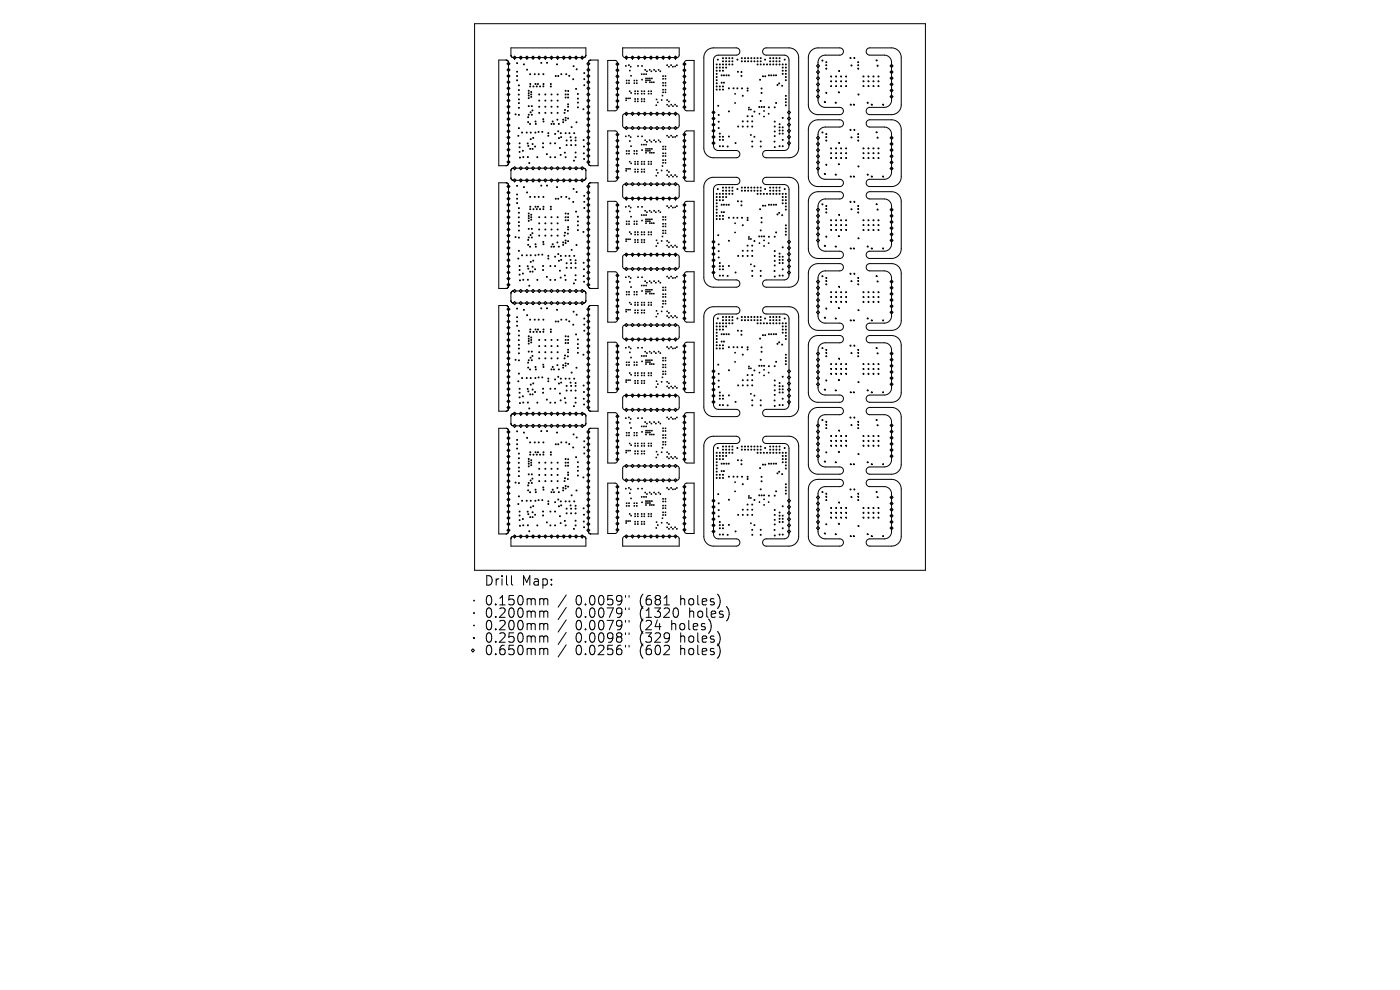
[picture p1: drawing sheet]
<svg xmlns="http://www.w3.org/2000/svg" width="297mm" height="210mm" viewBox="0 0 297 210" stroke-linecap="round" stroke-linejoin="round" font-family="sans-serif">
<defs><g id="words">
<g font-size="2.8">
<text x="102.7" y="124.5">Drill</text>
<text x="110.7" y="124.5">Map:</text>
<text x="102.7" y="128.7">0.150mm</text>
<text x="102.7" y="131.3">0.200mm</text>
<text x="122.1" y="128.7">0.0059&quot;</text>
<text x="122.1" y="131.3">0.0079&quot;</text>
<text x="135.8" y="128.7">(681</text>
<text x="135.8" y="131.3">(1320</text>
<text x="144.6" y="128.7">holes)</text>
<text x="146.5" y="131.3">holes)</text>
<text x="102.7" y="134">0.200mm</text>
<text x="102.7" y="136.6">0.250mm</text>
<text x="122.1" y="134">0.0079&quot;</text>
<text x="122.1" y="136.6">0.0098&quot;</text>
<text x="135.8" y="134">(24</text>
<text x="135.8" y="136.6">(329</text>
<text x="142.7" y="134">holes)</text>
<text x="144.6" y="136.6">holes)</text>
<text x="102.7" y="139.3">0.650mm</text>
<text x="122.1" y="139.3">0.0256&quot;</text>
<text x="135.8" y="139.3">(602</text>
<text x="144.6" y="139.3">holes)</text>
</g>
</g></defs>
<g fill="none" stroke="#000" stroke-width=".21">
<path d="M100.7 5h95.6v116h-95.6zM107.5 14.8l.4-.3 .3 .3-.3 .4zM107.5 16.1l.4-.3 .3 .3-.3 .4zM107.5 17.4l.4-.3 .3 .3-.3 .4zM107.7 12.9l-.3-.2h-1.6v22.5h1.6l.3-.2M107.7 12.9l.1 .1M107.8 13l.1 21.7M107.9 13.2l.3 .3-.3 .4-.4-.4zM107.9 18.4l.3 .3-.3 .4-.4-.4zM107.9 19.7l.3 .3-.3 .4-.4-.4zM108.4 11.7v-1.5h15.9v1.5M108.4 11.7h.1"/>
<path d="M108.4 11.7l.1 .3M108.5 12v.1M108.5 12.1l.3 .1M108.8 12.2h.1M108.8 12.2l.4-.3 .3 .3-.3 .4zM110.1 12.2l.4-.3 .3 .3-.3 .4zM111.4 12.2l.4-.3 .3 .3-.3 .4zM112.8 12.2l.3-.3 .3 .3-.3 .4zM114.1 12.2l.3-.3 .3 .3-.3 .4zM115.4 12.2l.3-.3 .3 .3-.3 .4zM116.7 12.2l.3-.3 .3 .3-.3 .4zM118 12.2l.3-.3 .3 .3-.3 .4z"/>
<path d="M119.3 12.2l.3-.3 .3 .3-.3 .4zM120.6 12.2l.3-.3 .3 .3-.3 .4zM121.9 12.2l.3-.3 .3 .3-.3 .4zM123.2 12.2l.3-.3 .3 .3-.3 .4zM124.1 12.1l-15.3 .1M124.1 12.1h.1M124.3 11.7l-.2 .4M124.3 11.7h.1M124.5 14.8l.3-.3 .3 .3-.3 .4zM124.5 16.1l.3-.3 .3 .3-.3 .4zM124.5 17.4l.3-.3 .3 .3-.3 .4zM124.8 13.2l.3 .3-.3 .4-.3-.4z"/>
<path d="M124.8 18.4l.3 .3-.3 .4-.3-.4zM124.8 19.7l.3 .3-.3 .4-.3-.4zM125.3 12.7l-.4 .2-.1 .4v21.4M125.3 12.7h1.6v22.5h-1.6M125.3 12.7h.1M128.9 12.8h1.7l.4 .4v9.8l-.1 .3-.3 .2h-1.7zM130.6 13.6l.4-.3 .3 .3-.3 .3zM130.6 14.9l.4-.3 .3 .3-.3 .3zM130.6 16.2l.4-.3 .3 .3-.3 .3zM131 17.2l.3 .3-.3 .3-.4-.3zM131 18.5l.3 .3-.3 .3-.4-.3zM132.1 10.2h12v1.6l-.2 .3-.3 .1h-11.1l-.4-.4z"/>
<path d="M132.5 12.2l.4-.3 .3 .3-.3 .3zM132.7 13.9l.1 .2M132.8 13.9l-.1 .2M132.9 17l.1 .2M132.9 17.6l.1 .1M133 17l-.1 .2M133 17.6l-.1 .1M133.3 13.8l.2 .1M133.4 17l.1 .2M133.4 17.6l.1 .1M133.5 13.8l-.2 .1M133.5 19.3l.2 .1"/>
<path d="M133.5 17l-.1 .2M133.5 17.6l-.1 .1M133.5 14.9l.2 .1M133.7 19.3l-.2 .1M133.7 14.9l-.2 .1M133.7 14.1l.2 .1M133.8 16l.1 .1M133.8 19.6l.2 .2M133.8 12.2l.4-.3 .3 .3-.3 .3zM133.9 14.1l-.2 .1M133.9 16l-.1 .1M134 19.6l-.2 .2"/>
<path d="M134.5 17l.2 .2M134.5 17.6l.2 .1M134.7 17l-.2 .2M134.7 17.6l-.2 .1M134.7 19.3l.1 .1M134.7 19.8l.1 .1M134.8 19.3l-.1 .1M134.8 19.8l-.1 .1M135 17l.2 .2M135 17.6l.2 .1M135.2 17l-.2 .2M135.2 17.6l-.2 .1"/>
<path d="M135.2 19.8l.2 .1M135.2 19.3l.2 .1M135.3 13.9l.1 .2M135.4 19.3l-.2 .1M135.4 19.8l-.2 .1M135.4 13.9l-.1 .2M135.5 11.9l.3 .3-.3 .3-.4-.3zM136.1 15.7l.1 .1M136.1 19.3l.1 .1M136.1 19.8l.1 .1M136.1 13.9l.2 .2M136.1 16.8l.2 .2"/>
<path d="M136.2 15.7l-.1 .1M136.2 19.3l-.1 .1M136.2 19.8l-.1 .1M136.3 13.9l-.2 .2M136.3 16.8l-.2 .2M136.5 12.2l.3-.3 .3 .3-.3 .3zM136.5 15.7l.2 .1M136.6 19.3l.2 .1M136.6 19.8l.2 .1M136.7 15.7l-.2 .1M136.8 19.3l-.2 .1M136.8 19.8l-.2 .1"/>
<path d="M136.8 14.7l.1 .2M136.9 14.7l-.1 .2M137 17.4l.1 .1M137 16.6l.1 .1M137 17l.1 .1M137 15.7l.2 .1M137.1 17l-.1 .1M137.1 16.6l-.1 .1M137.1 17.4l-.1 .1M137.2 15.7l-.2 .1M137.2 15.1l.1 .1M137.3 15.1l-.1 .1"/>
<path d="M137.4 17l.1 .1M137.4 16.6l.1 .1M137.5 19.3l.2 .1M137.5 19.8l.2 .1M137.5 16.6l-.1 .1M137.5 17l-.1 .1M137.7 19.3l-.2 .1M137.7 19.8l-.2 .1M137.7 14.7l.2 .2M137.8 12.2l.3-.3 .3 .3-.3 .3zM137.8 17.4l.1 .1M137.8 17l.1 .1"/>
<path d="M137.8 16.6l.1 .1M137.9 14.7l-.2 .2M137.9 16.6l-.1 .1M137.9 17l-.1 .1M137.9 17.4l-.1 .1M138.1 19.3l.1 .1M138.1 19.8l.1 .1M138.1 15.1l.2 .1M138.2 17.4l.2 .1M138.2 16.6l.2 .1M138.2 19.3l-.1 .1M138.2 19.8l-.1 .1"/>
<path d="M138.3 15.1l-.2 .1M138.4 17.4l-.2 .1M138.4 16.6l-.2 .1M138.6 17.4l.2 .1M138.7 14.7l.1 .2M138.8 17.4l-.2 .1M138.8 14.7l-.1 .2M139.1 15.1l.1 .1M139.1 12.2l.3-.3 .3 .3-.3 .3zM139.2 15.1l-.1 .1M139.6 14.7l.2 .2M139.8 14.7l-.2 .2"/>
<path d="M140 15.1l.2 .1M140.2 15.1l-.2 .1M140.4 12.2l.3-.3 .3 .3-.3 .3zM140.6 17.5l.1 .2M140.6 18.9l.1 .2M140.6 16.6l.1 .2M140.6 16.1l.1 .1M140.6 18.1l.1 .1M140.6 19.5l.1 .2M140.7 16.1l-.1 .1M140.7 17.5l-.1 .2M140.7 16.6l-.1 .2"/>
<path d="M140.7 18.1l-.1 .1M140.7 18.9l-.1 .2M140.7 19.5l-.1 .2M141.1 18.1l.2 .1M141.1 16.6l.2 .2M141.1 16.1l.2 .1M141.1 17.5l.2 .2M141.1 18.9l.2 .2M141.1 19.5l.2 .2M141.3 19.5l-.2 .2M141.3 16.1l-.2 .1M141.3 16.6l-.2 .2"/>
<path d="M141.3 17.5l-.2 .2M141.3 18.1l-.2 .1M141.3 18.9l-.2 .2M141.5 13.8l.1 .1M141.6 13.8l-.1 .1M141.8 14.1l.2 .1M142 14.1l-.2 .1M142 11.9l.3 .3-.3 .3-.3-.3zM142.3 13.8l.2 .1M142.5 13.8l-.2 .1M142.7 14.1l.1 .1M142.8 14.1l-.1 .1"/>
<path d="M143 12.2l.3-.3 .3 .3-.3 .3zM143.2 14l.1 .2M143.3 14l-.1 .2M143.5 13.8l.2 .1M143.7 13.8l-.2 .1M144.9 13.6l.3-.3 .3 .3-.3 .3zM144.9 14.9l.3-.3 .3 .3-.3 .3zM144.9 16.2l.3-.3 .3 .3-.3 .3zM145.2 17.2l.3 .3-.3 .3-.3-.3zM145.2 18.5l.3 .3-.3 .3-.3-.3zM145.3 13l.4-.2h1.5v10.7h-1.6l-.4-.4v-9.8zM149.9 10.8l.6-.5 .7-.1h5a.77 .77 0 0 1 .8 .7 .77 .77 0 0 1-.8 .8h-3.8a1.03 1.03 0 0 0-1 1v18.2a1.03 1.03 0 0 0 1 1h3.8a.77 .77 0 0 1 .8 .8 .77 .77 0 0 1-.8 .8h-4.8a2.05 2.05 0 0 1-2.1-2.1v-19.2l.1-.7z"/>
<path d="M155.8 19.9h.3M156 19.8v.2M162 10.4l.6-.2h4.8a2.05 2.05 0 0 1 2 2v19.2a2.05 2.05 0 0 1-2 2.1h-4.8a.77 .77 0 0 1-.8-.8 .77 .77 0 0 1 .8-.8h3.8a1.03 1.03 0 0 0 1-1v-18.2a1.03 1.03 0 0 0-1-1h-3.8a.77 .77 0 0 1-.8-.5 .77 .77 0 0 1 .2-.8zM172.1 10.8l.6-.5 .7-.1h4.8a.77 .77 0 0 1 .7 .7 .77 .77 0 0 1-.7 .8h-3.1a1.54 1.54 0 0 0-1.6 1.5v8a1.54 1.54 0 0 0 1.6 1.6h3.1a.77 .77 0 0 1 .7 .7 .77 .77 0 0 1-.7 .8h-4.7a2.05 2.05 0 0 1-2-2v-10.3l.2-.7zM173.2 15.3l.3-.4 .4 .4-.4 .3zM173.2 16.6l.3-.3 .4 .3-.4 .3zM173.2 17.9l.3-.3 .4 .3-.4 .3zM173.2 19.2l.3-.3 .4 .3-.4 .3zM173.5 13.6l.4 .4-.4 .3-.3-.3zM174.4 12.7h.2v.2h-.2zM175.2 13.1h.2v.2h-.2zM175.2 13.7h.2v.2h-.2z"/>
<path d="M175.2 14.5h.2v.1h-.2zM175.2 19.6h.2v.2h-.2zM176.2 16.1h.2v.2h-.2zM176.2 17.1h.2v.2h-.2zM176.2 18.2h.2v.2h-.2zM177.3 16.1h.2v.2h-.2zM177.3 17.1h.2v.2h-.2zM177.3 18.2h.2v.2h-.2zM177.9 19.5h.1v.2h-.1zM177.9 15h.2v.2h-.2zM178.3 16.1h.2v.2h-.2zM178.3 17.1h.2v.2h-.2z"/>
<path d="M178.3 18.2h.2v.2h-.2zM179.4 16.1h.2v.2h-.2zM179.4 17.1h.2v.2h-.2zM179.4 18.2h.2v.2h-.2zM180.3 12.2h.2v.2h-.2zM180.5 13.8h.2v.2h-.2zM181.1 12.2h.2v.2h-.2zM182 13.1h.1v.2h-.1zM182 13.7h.1v.2h-.1zM182 14.5h.1v.1h-.1zM182 19.9h.2v.2h-.2zM183.1 16.1h.2v.2h-.2z"/>
<path d="M183.1 17.1h.2v.2h-.2zM183.1 18.2h.2v.2h-.2zM184 10.4l.5-.2h4.6a2.05 2.05 0 0 1 2.1 2v10.1a2.05 2.05 0 0 1-2.1 2h-4.6a.77 .77 0 0 1-.7-.8 .77 .77 0 0 1 .7-.7h3.1a1.54 1.54 0 0 0 1.5-1.6v-8a1.54 1.54 0 0 0-1.5-1.5h-3.1a.77 .77 0 0 1-.7-.5 .77 .77 0 0 1 .2-.8zM184.1 16.1h.2v.2h-.2zM184.1 17.1h.2v.2h-.2zM184.1 18.2h.2v.2h-.2zM185.2 16.1h.2v.2h-.2zM185.2 17.1h.2v.2h-.2zM185.2 18.2h.2v.2h-.2zM185.9 12.7h.1v.2h-.1zM186.1 13.8h.2v.2h-.2zM186.3 16.1h.1v.2h-.1z"/>
<path d="M186.3 17.1h.1v.2h-.1zM186.3 18.2h.1v.2h-.1zM188.8 15.3l.3-.4 .4 .4-.4 .3zM188.8 16.6l.3-.3 .4 .3-.4 .3zM189.1 13.6l.4 .4-.4 .3-.3-.3zM189.1 17.6l.4 .3-.4 .3-.3-.3zM189.1 18.9l.4 .3-.4 .3-.3-.3zM107.5 22.6l.4-.3 .3 .3-.3 .4zM107.5 26.6l.4-.4 .3 .4-.3 .3zM107.5 27.9l.4-.4 .3 .4-.3 .3zM107.5 29.2l.4-.4 .3 .4-.3 .3zM107.5 31.8l.4-.4 .3 .4-.3 .3z"/>
<path d="M107.5 33.1l.4-.4 .3 .4-.3 .3zM107.5 34.4l.4-.4 .3 .4-.3 .3zM107.5 39.6l.4-.4 .3 .4-.3 .3zM107.8 34.9l-.1 .1M107.9 34.7l-.1 .2M107.9 21l.3 .3-.3 .4-.4-.4zM107.9 23.6l.3 .3-.3 .4-.4-.4zM107.9 24.9l.3 .4-.3 .3-.4-.3zM107.9 30.1l.3 .4-.3 .3-.4-.3zM108.5 35.9l-.1 .3 .1 1.9M108.5 38.1h.1M108.5 35.8v.1"/>
<path d="M108.5 38.1l.3 .1M108.6 35.8h-.1M108.6 35.8h.1M108.8 38.2h.1M109.2 35.3l.3 .4-.3 .3-.4-.3zM109.2 37.9l.3 .4-.3 .3-.4-.3zM110.5 35.3l.3 .4-.3 .3-.4-.3zM110.5 37.9l.3 .4-.3 .3-.4-.3zM111.8 35.3l.3 .4-.3 .3-.4-.3zM111.8 37.9l.3 .4-.3 .3-.4-.3zM113.1 35.3l.3 .4-.3 .3-.3-.3zM113.1 37.9l.3 .4-.3 .3-.3-.3z"/>
<path d="M114.1 35.7l.3-.4 .3 .4-.3 .3zM114.1 38.3l.3-.4 .3 .4-.3 .3zM115.7 35.3l.3 .4-.3 .3-.3-.3zM115.7 37.9l.3 .4-.3 .3-.3-.3zM117 35.3l.3 .4-.3 .3-.3-.3zM117 37.9l.3 .4-.3 .3-.3-.3zM118.3 35.3l.3 .4-.3 .3-.3-.3zM118.3 37.9l.3 .4-.3 .3-.3-.3zM119.6 35.3l.3 .4-.3 .3-.3-.3zM119.6 37.9l.3 .4-.3 .3-.3-.3zM120.9 35.3l.3 .4-.3 .3-.3-.3zM120.9 37.9l.3 .4-.3 .3-.3-.3z"/>
<path d="M121.9 35.7l.3-.4 .3 .4-.3 .3zM121.9 38.3l.3-.4 .3 .4-.3 .3zM123.5 35.3l.3 .4-.3 .3-.3-.3zM123.5 37.9l.3 .4-.3 .3-.3-.3zM124 35.7l.1 .1M124 35.7l-15.4 .1M124.1 38.2h-15.3M124.1 38.2h.1M124.1 35.8l.2 .4v1.6l-.2 .4M124.5 22.6l.3-.3 .3 .3-.3 .4zM124.5 26.6l.3-.4 .3 .4-.3 .3zM124.5 27.9l.3-.4 .3 .4-.3 .3z"/>
<path d="M124.5 29.2l.3-.4 .3 .4-.3 .3zM124.5 31.8l.3-.4 .3 .4-.3 .3zM124.5 33.1l.3-.4 .3 .4-.3 .3zM124.5 34.4l.3-.4 .3 .4-.3 .3zM124.5 39.6l.3-.4 .3 .4-.3 .3zM124.8 21l.3 .3-.3 .4-.3-.4zM124.8 23.6l.3 .3-.3 .4-.3-.4zM124.8 24.9l.3 .4-.3 .3-.3-.3zM124.8 30.1l.3 .4-.3 .3-.3-.3zM124.8 34.7l.2 .3 .3 .2M124.9 39l-.1 .3v21.4M125 38.9l-.1 .1"/>
<path d="M125.3 38.8l-.3 .1M125.3 35.2h.1M125.3 38.8h1.6v22.4h-1.6M125.3 38.8h.1M128.9 27.8h1.7l.4 .4v9.7l-.1 .4-.3 .1h-1.7zM130.6 20.1l.4-.3 .3 .3-.3 .4zM130.6 21.4l.4-.3 .3 .3-.3 .4zM130.6 28.5l.4-.3 .3 .3-.3 .4zM130.6 29.8l.4-.3 .3 .3-.3 .4zM130.6 31.2l.4-.4 .3 .4-.3 .3zM130.6 36.4l.4-.4 .3 .4-.3 .3zM131 22.4l.3 .3-.3 .4-.4-.4z"/>
<path d="M131 32.1l.3 .4-.3 .3-.4-.3zM131 33.4l.3 .4-.3 .3-.4-.3zM131 34.7l.3 .4-.3 .3-.4-.3zM131 37.3l.3 .4-.3 .3-.4-.3zM132.2 24.3l.4-.2h11.1l.4 .4v2.2l-.2 .3-.3 .2-11.1-.1-.4-.4v-2.1zM132.2 39.2l.4-.1h11.1l.4 .4v2.2l-.2 .3-.3 .1h-11.1l-.4-.5v-2.1zM132.5 24.1l.4-.3 .3 .3-.3 .3zM132.5 27.2l.4-.4 .3 .4-.3 .3zM132.5 39.1l.4-.4 .3 .4-.3 .3zM132.7 28.9l.1 .1M132.8 20.8l.1 .1M132.8 21.2l.1 .2"/>
<path d="M132.8 35.7l.1 .2M132.8 36.1l.1 .2M132.8 28.9l-.1 .1M132.9 32l.1 .1M132.9 32.5l.1 .2M132.9 20.8l-.1 .1M132.9 21.2l-.1 .2M132.9 35.7l-.1 .2M132.9 36.1l-.1 .2M133 32l-.1 .1M133 32.5l-.1 .2M133.2 20.8l.1 .1"/>
<path d="M133.2 35.7l.1 .2M133.3 20.8l-.1 .1M133.3 35.7l-.1 .2M133.3 28.7l.2 .1M133.4 32.5l.1 .2M133.4 32l.1 .1M133.5 28.7l-.2 .1M133.5 34.2l.2 .2M133.5 32l-.1 .1M133.5 32.5l-.1 .2M133.5 29.8l.2 .2M133.6 20.8l.1 .1"/>
<path d="M133.6 35.7l.1 .2M133.7 34.2l-.2 .2M133.7 29.8l-.2 .2M133.7 29l.2 .2M133.7 20.8l-.1 .1M133.7 35.7l-.1 .2M133.8 30.9l.1 .2M133.8 34.6l.2 .1M133.8 24.1l.4-.3 .3 .3-.3 .3zM133.8 27.2l.4-.4 .3 .4-.3 .3zM133.8 39.1l.4-.4 .3 .4-.3 .3zM133.9 29l-.2 .2"/>
<path d="M133.9 30.9l-.1 .2M134 34.6l-.2 .1M134.5 32l.2 .1M134.5 32.5l.2 .2M134.7 32l-.2 .1M134.7 32.5l-.2 .2M134.7 20.9l.1 .2M134.7 21.4l.1 .2M134.7 34.2l.1 .2M134.7 34.7l.1 .2M134.7 35.9l.1 .1M134.7 36.4l.1 .1"/>
<path d="M134.8 34.2l-.1 .2M134.8 20.9l-.1 .2M134.8 21.4l-.1 .2M134.8 34.7l-.1 .2M134.8 35.9l-.1 .1M134.8 36.4l-.1 .1M135 32l.2 .1M135 32.5l.2 .2M135.1 27.2l.4-.4 .3 .4-.3 .3zM135.1 39.1l.4-.4 .3 .4-.3 .3zM135.2 32l-.2 .1M135.2 32.5l-.2 .2"/>
<path d="M135.2 21.4l.2 .2M135.2 20.9l.2 .2M135.2 34.2l.2 .2M135.2 34.7l.2 .2M135.2 35.9l.2 .1M135.2 36.4l.2 .1M135.3 28.9l.1 .1M135.4 20.9l-.2 .2M135.4 35.9l-.2 .1M135.4 21.4l-.2 .2M135.4 34.2l-.2 .2M135.4 34.7l-.2 .2"/>
<path d="M135.4 36.4l-.2 .1M135.4 28.9l-.1 .1M135.5 23.8l.3 .3-.3 .3-.4-.3zM136.1 20.9l.1 .2M136.1 21.4l.1 .2M136.1 30.6l.1 .2M136.1 34.2l.1 .2M136.1 34.7l.1 .2M136.1 35.9l.1 .1M136.1 36.4l.1 .1M136.1 28.9l.2 .1M136.1 31.8l.2 .1"/>
<path d="M136.2 20.9l-.1 .2M136.2 21.4l-.1 .2M136.2 30.6l-.1 .2M136.2 34.2l-.1 .2M136.2 34.7l-.1 .2M136.2 35.9l-.1 .1M136.2 36.4l-.1 .1M136.3 28.9l-.2 .1M136.3 31.8l-.2 .1M136.5 24.1l.3-.3 .3 .3-.3 .3zM136.5 27.2l.3-.4 .3 .4-.3 .3zM136.5 39.1l.3-.4 .3 .4-.3 .3z"/>
<path d="M136.5 30.6l.2 .2M136.6 36.4l.2 .1M136.6 20.9l.2 .2M136.6 21.4l.2 .2M136.6 34.2l.2 .2M136.6 34.7l.2 .2M136.6 35.9l.2 .1M136.7 30.6l-.2 .2M136.8 20.9l-.2 .2M136.8 21.4l-.2 .2M136.8 34.2l-.2 .2M136.8 34.7l-.2 .2"/>
<path d="M136.8 35.9l-.2 .1M136.8 36.4l-.2 .1M136.8 29.7l.1 .1M136.9 29.7l-.1 .1M137 32.3l.1 .2M137 31.5l.1 .2M137 31.9l.1 .2M137 30.6l.2 .2M137.1 31.5l-.1 .2M137.1 31.9l-.1 .2M137.1 32.3l-.1 .2M137.2 30.6l-.2 .2"/>
<path d="M137.2 30l.1 .2M137.3 30l-.1 .2M137.4 31.9l.1 .2M137.4 31.5l.1 .2M137.5 34.2l.2 .2M137.5 34.7l.2 .2M137.5 31.5l-.1 .2M137.5 31.9l-.1 .2M137.7 34.2l-.2 .2M137.7 34.7l-.2 .2M137.7 29.7l.2 .1M137.8 24.1l.3-.3 .3 .3-.3 .3z"/>
<path d="M137.8 27.2l.3-.4 .3 .4-.3 .3zM137.8 39.1l.3-.4 .3 .4-.3 .3zM137.8 32.3l.1 .2M137.8 31.9l.1 .2M137.8 31.5l.1 .2M137.9 29.7l-.2 .1M137.9 31.5l-.1 .2M137.9 31.9l-.1 .2M137.9 32.3l-.1 .2M138.1 34.2l.1 .2M138.1 34.7l.1 .2M138.1 30l.2 .2"/>
<path d="M138.2 31.5l.2 .2M138.2 32.3l.2 .2M138.2 34.2l-.1 .2M138.2 34.7l-.1 .2M138.3 30l-.2 .2M138.4 32.3l-.2 .2M138.4 31.5l-.2 .2M138.6 32.3l.2 .2M138.7 29.7l.1 .1M138.8 32.3l-.2 .2M138.8 29.7l-.1 .1M139.1 30l.1 .2"/>
<path d="M139.1 24.1l.3-.3 .3 .3-.3 .3zM139.1 27.2l.3-.4 .3 .4-.3 .3zM139.1 39.1l.3-.4 .3 .4-.3 .3zM139.2 22.3l.1 .1M139.2 37.2l.1 .2M139.2 21l.2 .2M139.2 36l.2 .1M139.2 30l-.1 .2M139.3 22.3l-.1 .1M139.3 37.2l-.1 .2M139.4 21l-.2 .2M139.4 36l-.2 .1"/>
<path d="M139.5 21.6l.1 .2M139.5 36.6l.1 .1M139.6 21.6l-.1 .2M139.6 36.6l-.1 .1M139.6 29.7l.2 .1M139.8 29.7l-.2 .1M140 30l.2 .2M140.2 30l-.2 .2M140.3 21.1l.1 .2M140.3 36.1l.1 .1M140.4 24.1l.3-.3 .3 .3-.3 .3zM140.4 27.2l.3-.4 .3 .4-.3 .3z"/>
<path d="M140.4 39.1l.3-.4 .3 .4-.3 .3zM140.4 36.1l-.1 .1M140.4 21.1l-.1 .2M140.5 20.2l.1 .2M140.5 35.1l.1 .2M140.6 31.6l.1 .1M140.6 31l.1 .2M140.6 32.5l.1 .1M140.6 33l.1 .2M140.6 33.9l.1 .1M140.6 34.5l.1 .1M140.6 20.2l-.1 .2"/>
<path d="M140.6 35.1l-.1 .2M140.7 31l-.1 .2M140.7 32.5l-.1 .1M140.7 31.6l-.1 .1M140.7 33l-.1 .2M140.7 33.9l-.1 .1M140.7 34.5l-.1 .1M141.1 33l.2 .2M141.1 34.5l.2 .1M141.1 31l.2 .2M141.1 31.6l.2 .1M141.1 32.5l.2 .1"/>
<path d="M141.1 33.9l.2 .1M141.3 31l-.2 .2M141.3 31.6l-.2 .1M141.3 32.5l-.2 .1M141.3 33l-.2 .2M141.3 33.9l-.2 .1M141.3 34.5l-.2 .1M141.5 21.1l.1 .2M141.5 28.7l.1 .1M141.5 36.1l.1 .1M141.5 22.1l.1 .2M141.5 37.1l.1 .1"/>
<path d="M141.6 21.1l-.1 .2M141.6 28.7l-.1 .1M141.6 36.1l-.1 .1M141.6 22.1l-.1 .2M141.6 37.1l-.1 .1M141.7 27.2l.3-.4 .3 .4-.3 .3zM141.7 39.1l.3-.4 .3 .4-.3 .3zM141.8 29l.2 .2M141.8 21.5l.2 .1M141.8 36.4l.2 .2M141.8 37.4l.2 .1M141.8 22.4l.2 .2"/>
<path d="M142 29l-.2 .2M142 21.5l-.2 .1M142 36.4l-.2 .2M142 22.4l-.2 .2M142 37.4l-.2 .1M142 23.8l.3 .3-.3 .3-.3-.3zM142.3 28.7l.2 .1M142.3 22.1l.2 .2M142.3 37.1l.2 .1M142.5 28.7l-.2 .1M142.5 22.1l-.2 .2M142.5 37.1l-.2 .1"/>
<path d="M142.7 29l.1 .2M142.7 22.4l.1 .2M142.7 37.4l.1 .1M142.8 29l-.1 .2M142.8 22.4l-.1 .2M142.8 37.4l-.1 .1M143 24.1l.3-.3 .3 .3-.3 .3zM143 27.2l.3-.4 .3 .4-.3 .3zM143 39.1l.3-.4 .3 .4-.3 .3zM143.1 22.1l.2 .2M143.1 37.1l.2 .1M143.2 29l.1 .1"/>
<path d="M143.3 22.1l-.2 .2M143.3 37.1l-.2 .1M143.3 29l-.1 .1M143.5 22.4l.2 .2M143.5 37.4l.2 .1M143.5 28.7l.2 .2M143.7 28.7l-.2 .2M143.7 22.4l-.2 .2M143.7 37.4l-.2 .1M144.9 20.1l.3-.3 .3 .3-.3 .4zM144.9 21.4l.3-.3 .3 .3-.3 .4zM144.9 28.5l.3-.3 .3 .3-.3 .4z"/>
<path d="M144.9 29.8l.3-.3 .3 .3-.3 .4zM144.9 31.2l.3-.4 .3 .4-.3 .3zM144.9 36.4l.3-.4 .3 .4-.3 .3zM145.2 22.4l.3 .3-.3 .4-.3-.4zM145.2 32.1l.3 .4-.3 .3-.3-.3zM145.2 33.4l.3 .4-.3 .3-.3-.3zM145.2 34.7l.3 .4-.3 .3-.3-.3zM145.2 37.3l.3 .4-.3 .3-.3-.3zM145.3 27.9l.4-.1h1.5v10.6h-1.6l-.4-.4v-9.7zM149.9 38.2l.6-.4 .7-.2h5a.77 .77 0 0 1 .8 .8 .77 .77 0 0 1-.8 .8h-3.8a1.03 1.03 0 0 0-1 1v18.2a1.03 1.03 0 0 0 1 1h3.8a.77 .77 0 0 1 .8 .8 .77 .77 0 0 1-.8 .7h-4.8a2.05 2.05 0 0 1-2.1-2v-19.2l.1-.7zM151 25.1l.4-.3 .3 .3-.3 .4zM151 26.4l.4-.3 .3 .3-.3 .4z"/>
<path d="M151 27.8l.4-.4 .3 .4-.3 .3zM151 30.4l.4-.4 .3 .4-.3 .3zM151.4 23.5l.3 .3-.3 .4-.4-.4zM151.4 28.7l.3 .4-.3 .3-.4-.3zM155.8 21.9h.3M156 21.8v.2M158.8 22.8l.2 .1M158.8 23.2l.2 .1M159 23.2l-.2 .1M159 22.8l-.2 .1M159.2 23.2l.2 .1M159.2 28.6l.2 .1"/>
<path d="M159.4 23.2l-.2 .1M159.4 28.6l-.2 .1M161 24.1h.2M161.1 24v.2M162 23.5h.2M162 24.7h.2M162 37.8l.6-.2h4.8a2.05 2.05 0 0 1 2 2.1v19.2a2.05 2.05 0 0 1-2 2h-4.8a.77 .77 0 0 1-.8-.7 .77 .77 0 0 1 .8-.8h3.8a1.03 1.03 0 0 0 1-1v-18.2a1.03 1.03 0 0 0-1-1h-3.8a.77 .77 0 0 1-.8-.5 .77 .77 0 0 1 .2-.9zM162.1 23.4v.2M162.1 24.6v.2M163 24.1h.2M163.1 24v.2M167 23.8l.4-.3 .3 .3-.3 .4z"/>
<path d="M167 25.1l.4-.3 .3 .3-.3 .4zM167 26.4l.4-.3 .3 .3-.3 .4zM167 27.8l.4-.4 .3 .4-.3 .3zM167 29.1l.4-.4 .3 .4-.3 .3zM167 30.4l.4-.4 .3 .4-.3 .3zM172.1 26l.6-.4 .7-.2h4.8a.77 .77 0 0 1 .7 .8 .77 .77 0 0 1-.7 .8h-3.1a1.54 1.54 0 0 0-1.6 1.5v8a1.54 1.54 0 0 0 1.6 1.5h3.1a.77 .77 0 0 1 .7 .8 .77 .77 0 0 1-.7 .8h-4.7a2.05 2.05 0 0 1-2-2.1v-10.2l.2-.7zM173.2 20.5l.3-.3 .4 .3-.4 .3zM173.2 29.2l.3-.3 .4 .3-.4 .4zM173.2 30.5l.3-.3 .4 .3-.4 .4zM173.2 31.8l.3-.3 .4 .3-.4 .4zM173.2 33.1l.3-.3 .4 .3-.4 .4zM173.2 34.4l.3-.3 .4 .3-.4 .4z"/>
<path d="M173.5 35.4l.4 .4-.4 .3-.3-.3zM174.4 28h.2v.2h-.2zM174.9 21.5h.2v.2h-.2zM174.9 36.8h.2v.2h-.2zM175.2 28.4h.2v.1h-.2zM175.2 29h.2v.2h-.2zM175.2 29.7h.2v.2h-.2zM175.2 34.8h.2v.2h-.2zM176.2 31.4h.2v.2h-.2zM176.2 32.4h.2v.2h-.2zM176.2 33.4h.2v.2h-.2zM177.2 21.7h.2v.2h-.2z"/>
<path d="M177.2 36.9h.2v.2h-.2zM177.3 31.4h.2v.2h-.2zM177.3 32.4h.2v.2h-.2zM177.3 33.4h.2v.2h-.2zM177.9 34.7h.1v.2h-.1zM177.9 30.2h.2v.2h-.2zM178.3 31.4h.2v.2h-.2zM178.3 32.4h.2v.2h-.2zM178.3 33.4h.2v.2h-.2zM179.4 31.4h.2v.2h-.2zM179.4 32.4h.2v.2h-.2zM179.4 33.4h.2v.2h-.2z"/>
<path d="M180.3 27.5h.2v.1h-.2zM180.4 22.1h.2v.2h-.2zM180.4 37.4h.2v.1h-.2zM180.5 29h.2v.2h-.2zM181 22.1h.2v.2h-.2zM181 37.4h.2v.1h-.2zM181.1 27.5h.2v.1h-.2zM182 28.4h.1v.1h-.1zM182 29h.1v.2h-.1zM182 29.7h.1v.2h-.1zM182 35.2h.2v.2h-.2zM183.1 31.4h.2v.2h-.2z"/>
<path d="M183.1 32.4h.2v.2h-.2zM183.1 33.4h.2v.2h-.2zM184 21.7h.1v.2h-.1zM184 36.9h.1v.2h-.1zM184 25.6l.5-.2h4.6a2.05 2.05 0 0 1 2.1 2.1v10a2.05 2.05 0 0 1-2.1 2.1h-4.6a.77 .77 0 0 1-.7-.8 .77 .77 0 0 1 .7-.8h3.1a1.54 1.54 0 0 0 1.5-1.5v-8a1.54 1.54 0 0 0-1.5-1.5h-3.1a.77 .77 0 0 1-.7-.5 .77 .77 0 0 1 .2-.9zM184.1 31.4h.2v.2h-.2zM184.1 32.4h.2v.2h-.2zM184.1 33.4h.2v.2h-.2zM184.8 22.1h.2v.2h-.2zM184.8 37.4h.2v.1h-.2zM185.2 31.4h.2v.2h-.2zM185.2 32.4h.2v.2h-.2z"/>
<path d="M185.2 33.4h.2v.2h-.2zM185.9 28h.1v.1h-.1zM186.1 29.1h.2v.2h-.2zM186.3 31.4h.1v.2h-.1zM186.3 32.4h.1v.2h-.1zM186.3 33.4h.1v.2h-.1zM187.3 22.1h.1v.2h-.1zM187.3 37.4h.1v.1h-.1zM188.8 20.5l.3-.3 .4 .3-.4 .3zM188.8 31.8l.3-.3 .4 .3-.4 .4zM188.8 33.1l.3-.3 .4 .3-.4 .4zM188.8 34.4l.3-.3 .4 .3-.4 .4z"/>
<path d="M189.1 28.9l.4 .3-.4 .4-.3-.4zM189.1 30.2l.4 .3-.4 .4-.3-.4zM189.1 35.4l.4 .4-.4 .3-.3-.3zM107.5 40.9l.4-.4 .3 .4-.3 .3zM107.5 42.2l.4-.4 .3 .4-.3 .3zM107.5 44.8l.4-.4 .3 .4-.3 .3zM107.5 46.1l.4-.4 .3 .4-.3 .3zM107.5 47.4l.4-.4 .3 .4-.3 .3zM107.5 48.7l.4-.4 .3 .4-.3 .3zM107.5 50l.4-.3 .3 .3-.3 .3zM107.5 51.3l.4-.3 .3 .3-.3 .3zM107.5 52.6l.4-.3 .3 .3-.3 .3z"/>
<path d="M107.5 55.2l.4-.3 .3 .3-.3 .3zM107.5 57.8l.4-.3 .3 .3-.3 .3zM107.5 59.1l.4-.3 .3 .3-.3 .3zM107.9 43.1l.3 .4-.3 .3-.4-.3zM107.9 53.6l.3 .3-.3 .3-.4-.3zM107.9 56.2l.3 .3-.3 .3-.4-.3zM124.5 40.9l.3-.4 .3 .4-.3 .3zM124.5 42.2l.3-.4 .3 .4-.3 .3zM124.5 44.8l.3-.4 .3 .4-.3 .3zM124.5 46.1l.3-.4 .3 .4-.3 .3zM124.5 47.4l.3-.4 .3 .4-.3 .3zM124.5 48.7l.3-.4 .3 .4-.3 .3z"/>
<path d="M124.5 50l.3-.3 .3 .3-.3 .3zM124.5 51.3l.3-.3 .3 .3-.3 .3zM124.5 52.6l.3-.3 .3 .3-.3 .3zM124.5 55.2l.3-.3 .3 .3-.3 .3zM124.5 57.8l.3-.3 .3 .3-.3 .3zM124.5 59.1l.3-.3 .3 .3-.3 .3zM124.8 43.1l.3 .4-.3 .3-.3-.3zM124.8 53.6l.3 .3-.3 .3-.3-.3zM124.8 56.2l.3 .3-.3 .3-.3-.3zM128.9 57.7h1.7l.4 .4v9.7l-.1 .4-.3 .1h-1.7zM128.9 42.7h1.7l.4 .4v9.8l-.1 .3-.3 .2h-1.7zM130.6 43.5l.4-.3 .3 .3-.3 .3z"/>
<path d="M130.6 44.8l.4-.3 .3 .3-.3 .3zM130.6 48.7l.4-.3 .3 .3-.3 .3zM130.6 51.3l.4-.3 .3 .3-.3 .3zM130.6 52.6l.4-.3 .3 .3-.3 .3zM130.6 58.4l.4-.3 .3 .3-.3 .4zM130.6 59.7l.4-.3 .3 .3-.3 .4zM131 45.8l.3 .3-.3 .3-.4-.3zM131 47.1l.3 .3-.3 .3-.4-.3zM131 49.7l.3 .3-.3 .3-.4-.3zM132.2 54.2l.4-.2h11.1l.4 .4v2.2l-.2 .3-.3 .1h-11.1l-.4-.4v-2.1zM132.5 42.1l.4-.3 .3 .3-.3 .3zM132.5 54l.4-.3 .3 .3-.3 .3z"/>
<path d="M132.7 43.8l.1 .2M132.7 58.7l.1 .2M132.8 50.7l.1 .1M132.8 51.1l.1 .1M132.8 43.8l-.1 .2M132.8 58.7l-.1 .2M132.9 46.9l.1 .1M132.9 47.5l.1 .1M132.9 56.7l.3 .3-.3 .4-.4-.4zM132.9 50.7l-.1 .1M132.9 51.1l-.1 .1M133 46.9l-.1 .1"/>
<path d="M133 47.5l-.1 .1M133.2 50.7l.1 .1M133.3 50.7l-.1 .1M133.3 43.6l.2 .2M133.3 58.6l.2 .1M133.4 46.9l.1 .1M133.4 47.5l.1 .1M133.5 43.6l-.2 .2M133.5 58.6l-.2 .1M133.5 49.2l.2 .1M133.5 46.9l-.1 .1M133.5 47.5l-.1 .1"/>
<path d="M133.5 44.8l.2 .1M133.5 59.7l.2 .2M133.6 50.7l.1 .1M133.7 49.2l-.2 .1M133.7 44.8l-.2 .1M133.7 59.7l-.2 .2M133.7 44l.2 .1M133.7 58.9l.2 .2M133.7 50.7l-.1 .1M133.8 45.9l.1 .1M133.8 49.5l.2 .2M133.8 42.1l.4-.3 .3 .3-.3 .3z"/>
<path d="M133.8 54l.4-.3 .3 .3-.3 .3zM133.8 57l.4-.3 .3 .3-.3 .4zM133.9 44l-.2 .1M133.9 58.9l-.2 .2M133.9 45.9l-.1 .1M134 49.5l-.2 .2M134.5 46.9l.2 .1M134.5 47.5l.2 .1M134.7 46.9l-.2 .1M134.7 47.5l-.2 .1M134.7 49.2l.1 .1M134.7 49.7l.1 .1"/>
<path d="M134.7 50.8l.1 .2M134.7 51.3l.1 .2M134.8 49.2l-.1 .1M134.8 49.7l-.1 .1M134.8 50.8l-.1 .2M134.8 51.3l-.1 .2M135 46.9l.2 .1M135 47.5l.2 .1M135.2 46.9l-.2 .1M135.2 47.5l-.2 .1M135.2 51.3l.2 .2M135.2 49.2l.2 .1"/>
<path d="M135.2 49.7l.2 .1M135.2 50.8l.2 .2M135.3 43.8l.1 .2M135.3 58.7l.1 .2M135.4 49.2l-.2 .1M135.4 49.7l-.2 .1M135.4 50.8l-.2 .2M135.4 51.3l-.2 .2M135.4 43.8l-.1 .2M135.4 58.7l-.1 .2M135.5 41.8l.3 .3-.3 .3-.4-.3zM135.5 53.7l.3 .3-.3 .3-.4-.3z"/>
<path d="M135.5 56.7l.3 .3-.3 .4-.4-.4zM136.1 45.5l.1 .2M136.1 49.2l.1 .1M136.1 49.7l.1 .1M136.1 50.8l.1 .2M136.1 51.3l.1 .2M136.1 43.8l.2 .2M136.1 46.7l.2 .2M136.1 58.7l.2 .2M136.2 45.5l-.1 .2M136.2 49.2l-.1 .1M136.2 49.7l-.1 .1"/>
<path d="M136.2 50.8l-.1 .2M136.2 51.3l-.1 .2M136.3 43.8l-.2 .2M136.3 46.7l-.2 .2M136.3 58.7l-.2 .2M136.5 42.1l.3-.3 .3 .3-.3 .3zM136.5 54l.3-.3 .3 .3-.3 .3zM136.5 45.5l.2 .2M136.6 49.2l.2 .1M136.6 49.7l.2 .1M136.6 50.8l.2 .2M136.6 51.3l.2 .2"/>
<path d="M136.7 45.5l-.2 .2M136.8 49.2l-.2 .1M136.8 49.7l-.2 .1M136.8 50.8l-.2 .2M136.8 51.3l-.2 .2M136.8 56.7l.3 .3-.3 .4-.3-.4zM136.8 44.6l.1 .2M136.8 59.6l.1 .1M136.9 44.6l-.1 .2M136.9 59.6l-.1 .1M137 47.3l.1 .1M137 46.4l.1 .2"/>
<path d="M137 46.9l.1 .1M137 45.5l.2 .2M137.1 46.4l-.1 .2M137.1 47.3l-.1 .1M137.1 46.9l-.1 .1M137.2 45.5l-.2 .2M137.2 44.9l.1 .2M137.2 59.9l.1 .1M137.3 44.9l-.1 .2M137.3 59.9l-.1 .1M137.4 46.9l.1 .1M137.4 46.4l.1 .2"/>
<path d="M137.5 49.2l.2 .1M137.5 49.7l.2 .1M137.5 46.9l-.1 .1M137.5 46.4l-.1 .2M137.7 49.2l-.2 .1M137.7 49.7l-.2 .1M137.7 44.6l.2 .2M137.7 59.6l.2 .1M137.8 42.1l.3-.3 .3 .3-.3 .3zM137.8 54l.3-.3 .3 .3-.3 .3zM137.8 57l.3-.3 .3 .3-.3 .4zM137.8 47.3l.1 .1"/>
<path d="M137.8 46.9l.1 .1M137.8 46.4l.1 .2M137.9 44.6l-.2 .2M137.9 59.6l-.2 .1M137.9 46.4l-.1 .2M137.9 46.9l-.1 .1M137.9 47.3l-.1 .1M138.1 49.2l.1 .1M138.1 49.7l.1 .1M138.1 59.9l.2 .1M138.1 44.9l.2 .2M138.2 47.3l.2 .1"/>
<path d="M138.2 46.4l.2 .2M138.2 49.2l-.1 .1M138.2 49.7l-.1 .1M138.3 44.9l-.2 .2M138.3 59.9l-.2 .1M138.4 47.3l-.2 .1M138.4 46.4l-.2 .2M138.6 47.3l.2 .1M138.7 44.6l.1 .2M138.7 59.6l.1 .1M138.8 47.3l-.2 .1M138.8 59.6l-.1 .1"/>
<path d="M138.8 44.6l-.1 .2M139.1 44.9l.1 .2M139.1 59.9l.1 .1M139.1 42.1l.3-.3 .3 .3-.3 .3zM139.1 54l.3-.3 .3 .3-.3 .3zM139.2 52.1l.1 .2M139.2 50.9l.2 .2M139.2 44.9l-.1 .2M139.2 59.9l-.1 .1M139.3 52.1l-.1 .2M139.4 50.9l-.2 .2M139.4 56.7l.3 .3-.3 .4-.3-.4z"/>
<path d="M139.5 51.5l.1 .2M139.6 51.5l-.1 .2M139.6 44.6l.2 .2M139.6 59.6l.2 .1M139.8 44.6l-.2 .2M139.8 59.6l-.2 .1M140 44.9l.2 .2M140 59.9l.2 .1M140.2 44.9l-.2 .2M140.2 59.9l-.2 .1M140.3 51l.1 .2M140.4 42.1l.3-.3 .3 .3-.3 .3z"/>
<path d="M140.4 54l.3-.3 .3 .3-.3 .3zM140.4 51l-.1 .2M140.5 50.1l.1 .1M140.6 47.4l.1 .1M140.6 48.8l.1 .2M140.6 46.5l.1 .2M140.6 46l.1 .1M140.6 48l.1 .1M140.6 49.4l.1 .2M140.6 50.1l-.1 .1M140.7 56.7l.3 .3-.3 .4-.3-.4zM140.7 46l-.1 .1"/>
<path d="M140.7 46.5l-.1 .2M140.7 47.4l-.1 .1M140.7 48l-.1 .1M140.7 48.8l-.1 .2M140.7 49.4l-.1 .2M141.1 48l.2 .1M141.1 46.5l.2 .2M141.1 46l.2 .1M141.1 47.4l.2 .1M141.1 48.8l.2 .2M141.1 49.4l.2 .2M141.3 48.8l-.2 .2"/>
<path d="M141.3 46l-.2 .1M141.3 46.5l-.2 .2M141.3 47.4l-.2 .1M141.3 48l-.2 .1M141.3 49.4l-.2 .2M141.5 43.6l.1 .2M141.5 51l.1 .2M141.5 58.6l.1 .1M141.5 52l.1 .2M141.6 43.6l-.1 .2M141.6 58.6l-.1 .1M141.6 51l-.1 .2"/>
<path d="M141.6 52l-.1 .2M141.8 44l.2 .1M141.8 58.9l.2 .2M141.8 51.3l.2 .2M141.8 52.3l.2 .2M142 44l-.2 .1M142 58.9l-.2 .2M142 51.3l-.2 .2M142 52.3l-.2 .2M142 41.8l.3 .3-.3 .3-.3-.3zM142 53.7l.3 .3-.3 .3-.3-.3zM142 56.7l.3 .3-.3 .4-.3-.4z"/>
<path d="M142.3 43.6l.2 .2M142.3 58.6l.2 .1M142.3 52l.2 .2M142.5 58.6l-.2 .1M142.5 43.6l-.2 .2M142.5 52l-.2 .2M142.7 44l.1 .1M142.7 58.9l.1 .2M142.7 52.3l.1 .2M142.8 44l-.1 .1M142.8 58.9l-.1 .2M142.8 52.3l-.1 .2"/>
<path d="M143 42.1l.3-.3 .3 .3-.3 .3zM143 54l.3-.3 .3 .3-.3 .3zM143.1 52l.2 .2M143.2 43.9l.1 .2M143.2 58.9l.1 .1M143.3 52l-.2 .2M143.3 56.7l.3 .3-.3 .4-.3-.4zM143.3 58.9l-.1 .1M143.3 43.9l-.1 .2M143.5 52.3l.2 .2M143.5 43.6l.2 .2M143.5 58.6l.2 .1"/>
<path d="M143.7 43.6l-.2 .2M143.7 58.6l-.2 .1M143.7 52.3l-.2 .2M144.9 43.5l.3-.3 .3 .3-.3 .3zM144.9 44.8l.3-.3 .3 .3-.3 .3zM144.9 48.7l.3-.3 .3 .3-.3 .3zM144.9 51.3l.3-.3 .3 .3-.3 .3zM144.9 52.6l.3-.3 .3 .3-.3 .3zM144.9 58.4l.3-.3 .3 .3-.3 .4zM144.9 59.7l.3-.3 .3 .3-.3 .4zM145.2 45.8l.3 .3-.3 .3-.3-.3zM145.2 47.1l.3 .3-.3 .3-.3-.3z"/>
<path d="M145.2 49.7l.3 .3-.3 .3-.3-.3zM145.3 57.8l.4-.1h1.5v10.6h-1.6l-.4-.4v-9.7zM145.3 42.9l.4-.2h1.5v10.7h-1.6l-.4-.4v-9.8zM151 52.6l.4-.3 .3 .3-.3 .3zM151 57.8l.4-.3 .3 .3-.3 .3zM151.4 51l.3 .3-.3 .3-.4-.3zM151.4 53.6l.3 .3-.3 .3-.4-.3zM151.4 54.9l.3 .3-.3 .3-.4-.3zM151.4 56.2l.3 .3-.3 .3-.4-.3zM155.8 47.4h.3M155.8 49.3h.3M156 47.3v.2"/>
<path d="M156 49.2v.2M158.8 50.6l.2 .2M158.8 50.2l.2 .2M159 50.2l-.2 .2M159 50.6l-.2 .2M159.2 50.6l.2 .2M159.2 56l.2 .2M159.4 50.6l-.2 .2M159.4 56l-.2 .2M161 51.6h.2M161.1 51.5v.2M162 51h.2"/>
<path d="M162 52.2h.2M162.1 50.9v.2M162.1 52.1v.2M163 51.6h.2M163.1 51.5v.2M167 51.3l.4-.3 .3 .3-.3 .3zM167 52.6l.4-.3 .3 .3-.3 .3zM167 53.9l.4-.3 .3 .3-.3 .3zM167 55.2l.4-.3 .3 .3-.3 .3zM167 56.5l.4-.3 .3 .3-.3 .3zM167 57.8l.4-.3 .3 .3-.3 .3zM172.1 56.5l.6-.4 .7-.2h4.8a.77 .77 0 0 1 .7 .8 .77 .77 0 0 1-.7 .8h-3.1a1.54 1.54 0 0 0-1.6 1.5v8a1.54 1.54 0 0 0 1.6 1.5h3.1a.77 .77 0 0 1 .7 .8 .77 .77 0 0 1-.7 .8h-4.7a2.05 2.05 0 0 1-2-2.1v-10.2l.2-.7z"/>
<path d="M172.1 41.3l.6-.4 .7-.2h4.8a.77 .77 0 0 1 .7 .7 .77 .77 0 0 1-.7 .8h-3.1a1.54 1.54 0 0 0-1.6 1.5v8a1.54 1.54 0 0 0 1.6 1.6h3.1a.77 .77 0 0 1 .7 .8 .77 .77 0 0 1-.7 .7h-4.7a2.05 2.05 0 0 1-2-2v-10.3l.2-.6zM173.2 44.5l.3-.3 .4 .3-.4 .3zM173.2 45.8l.3-.3 .4 .3-.4 .3zM173.2 47.1l.3-.3 .4 .3-.4 .3zM173.2 48.4l.3-.3 .4 .3-.4 .3zM173.2 51l.3-.3 .4 .3-.4 .3zM173.2 59.7l.3-.3 .4 .3-.4 .4zM173.5 49.4l.4 .3-.4 .3-.3-.3zM174.4 43.2h.2v.2h-.2zM174.4 58.5h.2v.2h-.2zM174.9 52h.2v.2h-.2zM175.2 43.6h.2v.2h-.2z"/>
<path d="M175.2 44.2h.2v.2h-.2zM175.2 45h.2v.1h-.2zM175.2 50.1h.2v.2h-.2zM175.2 58.9h.2v.1h-.2zM175.2 59.5h.2v.2h-.2zM176.2 46.6h.2v.2h-.2zM176.2 47.7h.2v.1h-.2zM176.2 48.7h.2v.2h-.2zM177.2 52.2h.2v.2h-.2zM177.3 46.6h.2v.2h-.2zM177.3 47.7h.2v.1h-.2zM177.3 48.7h.2v.2h-.2z"/>
<path d="M177.9 50h.1v.2h-.1zM177.9 45.5h.2v.2h-.2zM178.3 46.6h.2v.2h-.2zM178.3 47.7h.2v.1h-.2zM178.3 48.7h.2v.2h-.2zM179.4 46.6h.2v.2h-.2zM179.4 47.7h.2v.1h-.2zM179.4 48.7h.2v.2h-.2zM180.3 42.7h.2v.2h-.2zM180.3 58h.2v.1h-.2zM180.4 52.6h.2v.2h-.2zM180.5 44.3h.2v.2h-.2z"/>
<path d="M180.5 59.6h.2v.1h-.2zM181 52.6h.2v.2h-.2zM181.1 42.7h.2v.2h-.2zM181.1 58h.2v.1h-.2zM182 43.6h.1v.2h-.1zM182 44.2h.1v.2h-.1zM182 45h.1v.1h-.1zM182 58.9h.1v.1h-.1zM182 59.5h.1v.2h-.1zM182 50.5h.2v.1h-.2zM183.1 46.6h.2v.2h-.2zM183.1 47.7h.2v.1h-.2z"/>
<path d="M183.1 48.7h.2v.2h-.2zM184 52.2h.1v.2h-.1zM184 56.1l.5-.2h4.6a2.05 2.05 0 0 1 2.1 2.1v10a2.05 2.05 0 0 1-2.1 2.1h-4.6a.77 .77 0 0 1-.7-.8 .77 .77 0 0 1 .7-.8h3.1a1.54 1.54 0 0 0 1.5-1.5v-8a1.54 1.54 0 0 0-1.5-1.5h-3.1a.77 .77 0 0 1-.7-.5 .77 .77 0 0 1 .2-.9zM184 40.9l.5-.2h4.6a2.05 2.05 0 0 1 2.1 2v10.1a2.05 2.05 0 0 1-2.1 2h-4.6a.77 .77 0 0 1-.7-.7 .77 .77 0 0 1 .7-.8h3.1a1.54 1.54 0 0 0 1.5-1.6v-8a1.54 1.54 0 0 0-1.5-1.5h-3.1a.77 .77 0 0 1-.7-.5 .77 .77 0 0 1 .2-.8zM184.1 46.6h.2v.2h-.2zM184.1 47.7h.2v.1h-.2zM184.1 48.7h.2v.2h-.2zM184.8 52.6h.2v.2h-.2zM185.2 46.6h.2v.2h-.2zM185.2 47.7h.2v.1h-.2zM185.2 48.7h.2v.2h-.2zM185.9 43.2h.1v.2h-.1z"/>
<path d="M185.9 58.5h.1v.2h-.1zM186.1 44.3h.2v.2h-.2zM186.1 59.6h.2v.2h-.2zM186.3 46.6h.1v.2h-.1zM186.3 47.7h.1v.1h-.1zM186.3 48.7h.1v.2h-.1zM187.3 52.6h.1v.2h-.1zM188.8 44.5l.3-.3 .4 .3-.4 .3zM189.1 45.5l.4 .3-.4 .3-.3-.3zM189.1 46.8l.4 .3-.4 .3-.3-.3zM189.1 48.1l.4 .3-.4 .3-.3-.3zM189.1 49.4l.4 .3-.4 .3-.3-.3z"/>
<path d="M189.1 50.7l.4 .3-.4 .3-.3-.3zM189.1 59.4l.4 .3-.4 .4-.3-.4zM107.5 60.4l.4-.3 .3 .3-.3 .3zM107.5 65.6l.4-.3 .3 .3-.3 .3zM107.5 66.9l.4-.3 .3 .3-.3 .3zM107.5 69.5l.4-.3 .3 .3-.3 .3zM107.5 70.8l.4-.3 .3 .3-.3 .3zM107.5 73.4l.4-.3 .3 .3-.3 .3zM107.5 74.7l.4-.3 .3 .3-.3 .4zM107.5 76l.4-.3 .3 .3-.3 .4zM107.5 77.3l.4-.3 .3 .3-.3 .4zM107.5 78.6l.4-.3 .3 .3-.3 .4z"/>
<path d="M107.6 64.9l-1.8-.1v22.4h1.6l.3-.1M107.6 64.9h.1M107.6 64.9l.3 .4v21.5M107.8 61h-.1M107.9 60.7v-21.5l-.4-.4h-1.7v22.4h1.6l.3-.2M107.9 60.7l-.1 .3M107.9 67.9l.3 .3-.3 .3-.4-.3zM107.9 71.8l.3 .3-.3 .3-.4-.3zM107.9 79.6l.3 .3-.3 .4-.4-.4zM108.4 62.2v1.7l.4 .4M108.4 62.2h.1M108.5 61.9l-.1 .3"/>
<path d="M108.5 61.9h.1M108.6 61.8l-.1 .1M108.6 61.8h.1M108.8 64.3h.1M109.2 61.4l.3 .3-.3 .3-.4-.3zM109.2 64l.3 .3-.3 .3-.4-.3zM110.1 61.7l.4-.3 .3 .3-.3 .3zM110.5 64l.3 .3-.3 .3-.4-.3zM111.4 61.7l.4-.3 .3 .3-.3 .3zM111.8 64l.3 .3-.3 .3-.4-.3zM113.1 61.4l.3 .3-.3 .3-.3-.3zM113.1 64l.3 .3-.3 .3-.3-.3z"/>
<path d="M114.1 61.7l.3-.3 .3 .3-.3 .3zM114.4 64l.3 .3-.3 .3-.3-.3zM115.7 61.4l.3 .3-.3 .3-.3-.3zM115.7 64l.3 .3-.3 .3-.3-.3zM117 61.4l.3 .3-.3 .3-.3-.3zM117 64l.3 .3-.3 .3-.3-.3zM118.3 61.4l.3 .3-.3 .3-.3-.3zM118.3 64l.3 .3-.3 .3-.3-.3zM119.6 61.4l.3 .3-.3 .3-.3-.3zM119.6 64l.3 .3-.3 .3-.3-.3zM120.9 61.4l.3 .3-.3 .3-.3-.3zM120.9 64l.3 .3-.3 .3-.3-.3z"/>
<path d="M121.9 61.7l.3-.3 .3 .3-.3 .3zM121.9 64.3l.3-.3 .3 .3-.3 .3zM123.2 61.7l.3-.3 .3 .3-.3 .3zM123.5 64l.3 .3-.3 .3-.3-.3zM124 61.8h-15.4M124 61.8h.1M124.1 61.8l.2 .4M124.2 64.1l-.4 .2h-15M124.2 64v.1M124.3 62.2h.1M124.3 62.2l-.1 1.8M124.5 60.4l.3-.3 .3 .3-.3 .3z"/>
<path d="M124.5 65.6l.3-.3 .3 .3-.3 .3zM124.5 66.9l.3-.3 .3 .3-.3 .3zM124.5 69.5l.3-.3 .3 .3-.3 .3zM124.5 70.8l.3-.3 .3 .3-.3 .3zM124.5 73.4l.3-.3 .3 .3-.3 .3zM124.5 74.7l.3-.3 .3 .3-.3 .4zM124.5 76l.3-.3 .3 .3-.3 .4zM124.5 77.3l.3-.3 .3 .3-.3 .4zM124.5 78.6l.3-.3 .3 .3-.3 .4zM124.8 67.9l.3 .3-.3 .3-.3-.3zM124.8 71.8l.3 .3-.3 .3-.3-.3zM124.8 79.6l.3 .3-.3 .4-.3-.4z"/>
<path d="M124.8 60.7l.2 .4 .3 .1M124.9 65l-.1 .3v21.5M125 65h-.1M125.3 64.8l-.3 .2M125.3 61.2h.1M125.3 64.8h1.6v22.4h-1.6M125.3 64.8h.1M128.9 72.6h1.7l.4 .4v9.8l-.1 .3-.3 .2h-1.7zM130.6 61l.4-.3 .3 .3-.3 .4zM130.6 62.3l.4-.3 .3 .3-.3 .4zM130.6 63.6l.4-.3 .3 .3-.3 .4zM130.6 64.9l.4-.3 .3 .3-.3 .4z"/>
<path d="M130.6 66.3l.4-.4 .3 .4-.3 .3zM130.6 67.6l.4-.4 .3 .4-.3 .3zM130.6 74.7l.4-.4 .3 .4-.3 .3zM130.6 76l.4-.4 .3 .4-.3 .3zM130.6 77.3l.4-.3 .3 .3-.3 .3zM130.6 79.9l.4-.3 .3 .3-.3 .3zM131 73l.3 .4-.3 .3-.4-.3zM131 78.3l.3 .3-.3 .3-.4-.3zM132.2 69.1l.4-.2 11.1 .1 .4 .4v2.2l-.2 .3-.3 .1h-11.1l-.4-.5v-2.1zM132.5 72l.4-.3 .3 .3-.3 .3zM132.7 73.7l.1 .1M132.8 65.6l.1 .2"/>
<path d="M132.8 66l.1 .2M132.8 73.7l-.1 .1M132.9 61.8l.1 .2M132.9 62.4l.1 .2M132.9 76.8l.1 .1M132.9 77.3l.1 .2M132.9 68.6l.3 .3-.3 .4-.4-.4zM132.9 65.6l-.1 .2M132.9 66l-.1 .2M133 61.8l-.1 .2M133 62.4l-.1 .2M133 76.8l-.1 .1"/>
<path d="M133 77.3l-.1 .2M133.2 65.6l.1 .2M133.3 65.6l-.1 .2M133.3 73.5l.2 .2M133.4 61.8l.1 .2M133.4 62.4l.1 .2M133.4 76.8l.1 .1M133.4 77.3l.1 .2M133.5 73.5l-.2 .2M133.5 64.1l.2 .2M133.5 79.1l.2 .1M133.5 61.8l-.1 .2"/>
<path d="M133.5 62.4l-.1 .2M133.5 76.8l-.1 .1M133.5 77.3l-.1 .2M133.5 74.7l.2 .1M133.6 65.6l.1 .2M133.7 64.1l-.2 .2M133.7 79.1l-.2 .1M133.7 74.7l-.2 .1M133.7 73.8l.2 .2M133.7 65.6l-.1 .2M133.8 60.8l.1 .2M133.8 75.8l.1 .1"/>
<path d="M133.8 64.5l.2 .1M133.8 79.4l.2 .2M133.8 72l.4-.3 .3 .3-.3 .3zM133.9 73.8l-.2 .2M133.9 60.8l-.1 .2M133.9 75.8l-.1 .1M134 64.5l-.2 .1M134 79.4l-.2 .2M134.2 68.6l.3 .3-.3 .4-.4-.4zM134.5 61.8l.2 .2M134.5 62.4l.2 .2M134.5 76.8l.2 .1"/>
<path d="M134.5 77.3l.2 .2M134.7 61.8l-.2 .2M134.7 62.4l-.2 .2M134.7 76.8l-.2 .1M134.7 77.3l-.2 .2M134.7 64.1l.1 .2M134.7 64.6l.1 .2M134.7 65.8l.1 .1M134.7 66.3l.1 .1M134.7 79.1l.1 .1M134.7 79.6l.1 .1M134.8 79.1l-.1 .1"/>
<path d="M134.8 64.1l-.1 .2M134.8 64.6l-.1 .2M134.8 65.8l-.1 .1M134.8 66.3l-.1 .1M134.8 79.6l-.1 .1M135 61.8l.2 .2M135 62.4l.2 .2M135 76.8l.2 .1M135 77.3l.2 .2M135.2 61.8l-.2 .2M135.2 62.4l-.2 .2M135.2 76.8l-.2 .1"/>
<path d="M135.2 77.3l-.2 .2M135.2 64.1l.2 .2M135.2 64.6l.2 .2M135.2 65.8l.2 .1M135.2 66.3l.2 .1M135.2 79.1l.2 .1M135.2 79.6l.2 .1M135.3 73.7l.1 .1M135.4 64.1l-.2 .2M135.4 64.6l-.2 .2M135.4 65.8l-.2 .1M135.4 66.3l-.2 .1"/>
<path d="M135.4 79.1l-.2 .1M135.4 79.6l-.2 .1M135.4 73.7l-.1 .1M135.5 68.6l.3 .3-.3 .4-.4-.4zM135.5 71.7l.3 .3-.3 .3-.4-.3zM136.1 60.5l.1 .1M136.1 64.1l.1 .2M136.1 64.6l.1 .2M136.1 65.8l.1 .1M136.1 66.3l.1 .1M136.1 75.4l.1 .2M136.1 79.1l.1 .1"/>
<path d="M136.1 79.6l.1 .1M136.1 61.6l.2 .2M136.1 73.7l.2 .1M136.1 76.6l.2 .1M136.2 60.5l-.1 .1M136.2 64.1l-.1 .2M136.2 64.6l-.1 .2M136.2 65.8l-.1 .1M136.2 66.3l-.1 .1M136.2 75.4l-.1 .2M136.2 79.1l-.1 .1M136.2 79.6l-.1 .1"/>
<path d="M136.3 61.6l-.2 .2M136.3 73.7l-.2 .1M136.3 76.6l-.2 .1M136.5 72l.3-.3 .3 .3-.3 .3zM136.5 60.5l.2 .1M136.5 75.4l.2 .2M136.6 64.1l.2 .2M136.6 64.6l.2 .2M136.6 65.8l.2 .1M136.6 66.3l.2 .1M136.6 79.1l.2 .1M136.6 79.6l.2 .1"/>
<path d="M136.7 60.5l-.2 .1M136.7 75.4l-.2 .2M136.8 64.1l-.2 .2M136.8 65.8l-.2 .1M136.8 64.6l-.2 .2M136.8 66.3l-.2 .1M136.8 79.1l-.2 .1M136.8 79.6l-.2 .1M136.8 68.6l.3 .3-.3 .4-.3-.4zM136.8 74.5l.1 .2M136.9 74.5l-.1 .2M137 62.2l.1 .2"/>
<path d="M137 77.2l.1 .1M137 61.4l.1 .1M137 76.3l.1 .2M137 61.8l.1 .2M137 76.7l.1 .2M137 75.4l.2 .2M137 60.5l.2 .1M137.1 61.4l-.1 .1M137.1 76.3l-.1 .2M137.1 76.7l-.1 .2M137.1 62.2l-.1 .2M137.1 77.2l-.1 .1"/>
<path d="M137.1 61.8l-.1 .2M137.2 60.5l-.2 .1M137.2 75.4l-.2 .2M137.2 74.8l.1 .2M137.3 74.8l-.1 .2M137.4 61.8l.1 .2M137.4 76.7l.1 .2M137.4 61.4l.1 .1M137.4 76.3l.1 .2M137.5 64.1l.2 .2M137.5 64.6l.2 .2M137.5 79.1l.2 .1"/>
<path d="M137.5 79.6l.2 .1M137.5 76.3l-.1 .2M137.5 61.8l-.1 .2M137.5 76.7l-.1 .2M137.5 61.4l-.1 .1M137.7 64.1l-.2 .2M137.7 64.6l-.2 .2M137.7 79.1l-.2 .1M137.7 79.6l-.2 .1M137.7 74.5l.2 .2M137.8 72l.3-.3 .3 .3-.3 .3zM137.8 62.2l.1 .2"/>
<path d="M137.8 77.2l.1 .1M137.8 61.8l.1 .2M137.8 76.7l.1 .2M137.8 61.4l.1 .1M137.8 76.3l.1 .2M137.9 74.5l-.2 .2M137.9 61.4l-.1 .1M137.9 76.3l-.1 .2M137.9 61.8l-.1 .2M137.9 62.2l-.1 .2M137.9 76.7l-.1 .2M137.9 77.2l-.1 .1"/>
<path d="M138.1 64.1l.1 .2M138.1 79.1l.1 .1M138.1 64.6l.1 .2M138.1 79.6l.1 .1M138.1 68.6l.3 .3-.3 .4-.3-.4zM138.1 74.8l.2 .2M138.2 62.2l.2 .2M138.2 77.2l.2 .1M138.2 61.4l.2 .1M138.2 76.3l.2 .2M138.2 64.1l-.1 .2M138.2 64.6l-.1 .2"/>
<path d="M138.2 79.1l-.1 .1M138.2 79.6l-.1 .1M138.3 74.8l-.2 .2M138.4 62.2l-.2 .2M138.4 77.2l-.2 .1M138.4 61.4l-.2 .1M138.4 76.3l-.2 .2M138.6 62.2l.2 .2M138.6 77.2l.2 .1M138.7 74.5l.1 .2M138.8 62.2l-.2 .2M138.8 77.2l-.2 .1"/>
<path d="M138.8 74.5l-.1 .2M139.1 74.8l.1 .2M139.1 72l.3-.3 .3 .3-.3 .3zM139.2 67.1l.1 .1M139.2 65.9l.2 .1M139.2 74.8l-.1 .2M139.3 67.1l-.1 .1M139.4 65.9l-.2 .1M139.4 68.6l.3 .3-.3 .4-.3-.4zM139.5 66.5l.1 .1M139.6 66.5l-.1 .1M139.6 74.5l.2 .2"/>
<path d="M139.8 74.5l-.2 .2M140 74.8l.2 .2M140.2 74.8l-.2 .2M140.3 66l.1 .1M140.4 72l.3-.3 .3 .3-.3 .3zM140.4 66l-.1 .1M140.5 65l.1 .2M140.5 80l.1 .1M140.6 77.3l.1 .1M140.6 63.8l.1 .1M140.6 78.7l.1 .2M140.6 61.5l.1 .1"/>
<path d="M140.6 76.4l.1 .2M140.6 60.9l.1 .2M140.6 62.3l.1 .2M140.6 62.9l.1 .2M140.6 64.3l.1 .2M140.6 75.8l.1 .2M140.6 77.8l.1 .2M140.6 79.3l.1 .1M140.6 65l-.1 .2M140.6 80l-.1 .1M140.7 68.6l.3 .3-.3 .4-.3-.4zM140.7 60.9l-.1 .2"/>
<path d="M140.7 75.8l-.1 .2M140.7 61.5l-.1 .1M140.7 62.3l-.1 .2M140.7 62.9l-.1 .2M140.7 63.8l-.1 .1M140.7 64.3l-.1 .2M140.7 76.4l-.1 .2M140.7 77.3l-.1 .1M140.7 77.8l-.1 .2M140.7 78.7l-.1 .2M140.7 79.3l-.1 .1M141.1 63.8l.2 .1"/>
<path d="M141.1 62.9l.2 .2M141.1 64.3l.2 .2M141.1 60.9l.2 .2M141.1 61.5l.2 .1M141.1 62.3l.2 .2M141.1 75.8l.2 .2M141.1 76.4l.2 .2M141.1 77.3l.2 .1M141.1 77.8l.2 .2M141.1 78.7l.2 .2M141.1 79.3l.2 .1M141.3 79.3l-.2 .1"/>
<path d="M141.3 60.9l-.2 .2M141.3 62.3l-.2 .2M141.3 75.8l-.2 .2M141.3 61.5l-.2 .1M141.3 62.9l-.2 .2M141.3 63.8l-.2 .1M141.3 64.3l-.2 .2M141.3 76.4l-.2 .2M141.3 77.3l-.2 .1M141.3 77.8l-.2 .2M141.3 78.7l-.2 .2M141.5 73.5l.1 .2"/>
<path d="M141.5 66l.1 .1M141.5 67l.1 .1M141.6 73.5l-.1 .2M141.6 66l-.1 .1M141.6 67l-.1 .1M141.8 73.8l.2 .2M141.8 66.3l.2 .1M141.8 67.3l.2 .1M142 73.8l-.2 .2M142 66.3l-.2 .1M142 67.3l-.2 .1M142 68.6l.3 .3-.3 .4-.3-.4z"/>
<path d="M142 71.7l.3 .3-.3 .3-.3-.3zM142.3 73.5l.2 .2M142.3 67l.2 .1M142.5 73.5l-.2 .2M142.5 67l-.2 .1M142.7 73.8l.1 .2M142.7 67.3l.1 .1M142.8 73.8l-.1 .2M142.8 67.3l-.1 .1M143 72l.3-.3 .3 .3-.3 .3zM143.1 66.9l.2 .2M143.2 73.8l.1 .1"/>
<path d="M143.3 66.9l-.2 .2M143.3 68.6l.3 .3-.3 .4-.3-.4zM143.3 73.8l-.1 .1M143.5 67.3l.2 .1M143.5 73.5l.2 .2M143.7 73.5l-.2 .2M143.7 67.3l-.2 .1M144.9 61l.3-.3 .3 .3-.3 .4zM144.9 62.3l.3-.3 .3 .3-.3 .4zM144.9 63.6l.3-.3 .3 .3-.3 .4zM144.9 64.9l.3-.3 .3 .3-.3 .4zM144.9 66.3l.3-.4 .3 .4-.3 .3z"/>
<path d="M144.9 67.6l.3-.4 .3 .4-.3 .3zM144.9 74.7l.3-.4 .3 .4-.3 .3zM144.9 76l.3-.4 .3 .4-.3 .3zM144.9 77.3l.3-.3 .3 .3-.3 .3zM144.9 79.9l.3-.3 .3 .3-.3 .3zM145.2 73l.3 .4-.3 .3-.3-.3zM145.2 78.3l.3 .3-.3 .3-.3-.3zM145.3 72.7l.4-.1h1.5v10.7h-1.6l-.4-.4v-9.8zM149.9 65.7l.6-.4 .7-.2h5a.77 .77 0 0 1 .8 .7 .77 .77 0 0 1-.8 .8h-3.8a1.03 1.03 0 0 0-1 1v18.2a1.03 1.03 0 0 0 1 1h3.8a.77 .77 0 0 1 .8 .8 .77 .77 0 0 1-.8 .8h-4.8a2.05 2.05 0 0 1-2.1-2.1v-19.2l.1-.7zM151 78.8l.4-.4 .3 .4-.3 .3zM151.4 79.7l.3 .4-.3 .3-.4-.3zM155.8 74.8h.3"/>
<path d="M155.8 76.8h.3M156 74.7v.2M156 76.7v.2M158.8 77.7l.2 .1M158.8 78.1l.2 .1M159 77.7l-.2 .1M159 78.1l-.2 .1M159.2 78.1l.2 .1M159.4 78.1l-.2 .1M161 79h.2M161.1 78.9v.2M162 78.5h.2"/>
<path d="M162 79.6h.2M162 65.3l.6-.2h4.8a2.05 2.05 0 0 1 2 2v19.2a2.05 2.05 0 0 1-2 2.1h-4.8a.77 .77 0 0 1-.8-.8 .77 .77 0 0 1 .8-.8h3.8a1.03 1.03 0 0 0 1-1v-18.2a1.03 1.03 0 0 0-1-1h-3.8a.77 .77 0 0 1-.8-.5 .77 .77 0 0 1 .2-.8zM162.1 78.3v.3M162.1 79.5v.2M163 79h.2M163.1 78.9v.2M167 78.8l.4-.4 .3 .4-.3 .3zM172.1 71.8l.6-.4 .7-.2h4.8a.77 .77 0 0 1 .7 .7 .77 .77 0 0 1-.7 .8h-3.1a1.54 1.54 0 0 0-1.6 1.6v8a1.54 1.54 0 0 0 1.6 1.5h3.1a.77 .77 0 0 1 .7 .8 .77 .77 0 0 1-.7 .7h-4.7a2.05 2.05 0 0 1-2-2v-10.3l.2-.6zM173.2 61l.3-.3 .4 .3-.4 .4zM173.2 62.4l.3-.4 .4 .4-.4 .3zM173.2 65l.3-.4 .4 .4-.4 .3zM173.2 66.3l.3-.4 .4 .4-.4 .3z"/>
<path d="M173.2 75l.3-.3 .4 .3-.4 .3zM173.2 76.3l.3-.3 .4 .3-.4 .3zM173.2 77.6l.3-.3 .4 .3-.4 .3zM173.2 78.9l.3-.3 .4 .3-.4 .3zM173.5 63.3l.4 .4-.4 .3-.3-.3zM174.4 73.8h.2v.1h-.2zM174.9 67.3h.2v.2h-.2zM175.2 60.2h.2v.2h-.2zM175.2 65.4h.2v.1h-.2zM175.2 74.1h.2v.2h-.2zM175.2 74.8h.2v.1h-.2zM175.2 75.5h.2v.2h-.2z"/>
<path d="M176.2 61.9h.2v.2h-.2zM176.2 62.9h.2v.2h-.2zM176.2 63.9h.2v.2h-.2zM176.2 77.1h.2v.2h-.2zM176.2 78.2h.2v.1h-.2zM176.2 79.2h.2v.2h-.2zM177.2 67.5h.2v.1h-.2zM177.3 61.9h.2v.2h-.2zM177.3 62.9h.2v.2h-.2zM177.3 63.9h.2v.2h-.2zM177.3 77.1h.2v.2h-.2zM177.3 78.2h.2v.1h-.2z"/>
<path d="M177.3 79.2h.2v.2h-.2zM177.9 65.2h.1v.2h-.1zM177.9 60.7h.2v.2h-.2zM177.9 76h.2v.2h-.2zM178.3 61.9h.2v.2h-.2zM178.3 62.9h.2v.2h-.2zM178.3 63.9h.2v.2h-.2zM178.3 77.1h.2v.2h-.2zM178.3 78.2h.2v.1h-.2zM178.3 79.2h.2v.2h-.2zM179.4 61.9h.2v.2h-.2zM179.4 62.9h.2v.2h-.2z"/>
<path d="M179.4 63.9h.2v.2h-.2zM179.4 77.1h.2v.2h-.2zM179.4 78.2h.2v.1h-.2zM179.4 79.2h.2v.2h-.2zM180.3 73.2h.2v.2h-.2zM180.4 67.9h.2v.1h-.2zM180.5 74.8h.2v.2h-.2zM181 67.9h.2v.1h-.2zM181.1 73.2h.2v.2h-.2zM182 60.2h.1v.2h-.1zM182 74.1h.1v.2h-.1zM182 74.8h.1v.1h-.1z"/>
<path d="M182 75.5h.1v.2h-.1zM182 65.7h.2v.2h-.2zM183.1 61.9h.2v.2h-.2zM183.1 62.9h.2v.2h-.2zM183.1 63.9h.2v.2h-.2zM183.1 77.1h.2v.2h-.2zM183.1 78.2h.2v.1h-.2zM183.1 79.2h.2v.2h-.2zM184 67.5h.1v.1h-.1zM184 71.4l.5-.2h4.6a2.05 2.05 0 0 1 2.1 2v10.1a2.05 2.05 0 0 1-2.1 2h-4.6a.77 .77 0 0 1-.7-.7 .77 .77 0 0 1 .7-.8h3.1a1.54 1.54 0 0 0 1.5-1.5v-8a1.54 1.54 0 0 0-1.5-1.6h-3.1a.77 .77 0 0 1-.7-.5 .77 .77 0 0 1 .2-.8zM184.1 61.9h.2v.2h-.2zM184.1 62.9h.2v.2h-.2z"/>
<path d="M184.1 63.9h.2v.2h-.2zM184.1 77.1h.2v.2h-.2zM184.1 78.2h.2v.1h-.2zM184.1 79.2h.2v.2h-.2zM184.8 67.9h.2v.1h-.2zM185.2 61.9h.2v.2h-.2zM185.2 62.9h.2v.2h-.2zM185.2 63.9h.2v.2h-.2zM185.2 77.1h.2v.2h-.2zM185.2 78.2h.2v.1h-.2zM185.2 79.2h.2v.2h-.2zM185.9 73.7h.1v.2h-.1z"/>
<path d="M186.1 74.9h.2v.1h-.2zM186.3 61.9h.1v.2h-.1zM186.3 62.9h.1v.2h-.1zM186.3 63.9h.1v.2h-.1zM186.3 77.1h.1v.2h-.1zM186.3 78.2h.1v.1h-.1zM186.3 79.2h.1v.2h-.1zM187.3 67.9h.1v.1h-.1zM188.8 62.4l.3-.4 .4 .4-.4 .3zM188.8 78.9l.3-.3 .4 .3-.4 .3zM189.1 60.7l.4 .3-.4 .4-.3-.4zM189.1 63.3l.4 .4-.4 .3-.3-.3z"/>
<path d="M189.1 64.6l.4 .4-.4 .3-.3-.3zM189.1 65.9l.4 .4-.4 .3-.3-.3zM189.1 74.7l.4 .3-.4 .3-.3-.3zM189.1 76l.4 .3-.4 .3-.3-.3zM189.1 77.3l.4 .3-.4 .3-.3-.3zM189.1 79.9l.4 .3-.4 .3-.3-.3zM107.5 81.2l.4-.3 .3 .3-.3 .4zM107.5 82.5l.4-.3 .3 .3-.3 .4zM107.5 83.8l.4-.3 .3 .3-.3 .4zM107.5 85.1l.4-.3 .3 .3-.3 .4zM107.5 86.4l.4-.3 .3 .3-.3 .4zM107.5 91.6l.4-.3 .3 .3-.3 .4z"/>
<path d="M107.5 92.9l.4-.3 .3 .3-.3 .4zM107.5 94.2l.4-.3 .3 .3-.3 .4zM107.5 95.5l.4-.3 .3 .3-.3 .4zM107.5 96.8l.4-.3 .3 .3-.3 .4zM107.5 98.1l.4-.3 .3 .3-.3 .4zM107.5 99.5l.4-.4 .3 .4-.3 .3zM107.6 90.9l-1.8-.1v22.5l1.7-.1 .4-.4M107.6 90.9h.1M107.6 90.9l.3 .5v21.4M107.8 87l-.1 .1M107.9 86.8l-.1 .2M108.4 88.3v1.6l.4 .4"/>
<path d="M108.4 88.2v.1M108.5 87.9l-.1 .3M108.5 87.9h.1M108.6 87.8l-.1 .1M108.6 87.8h.1M108.8 90.3h.1M108.8 90.3l.4-.3 .3 .3-.3 .4zM109.2 87.4l.3 .4-.3 .3-.4-.3zM110.1 90.3l.4-.3 .3 .3-.3 .4zM110.5 87.4l.3 .4-.3 .3-.4-.3zM111.4 90.3l.4-.3 .3 .3-.3 .4zM111.8 87.4l.3 .4-.3 .3-.4-.3z"/>
<path d="M112.8 90.3l.3-.3 .3 .3-.3 .4zM113.1 87.4l.3 .4-.3 .3-.3-.3zM114.1 87.8l.3-.4 .3 .4-.3 .3zM114.1 90.3l.3-.3 .3 .3-.3 .4zM115.4 90.3l.3-.3 .3 .3-.3 .4zM115.7 87.4l.3 .4-.3 .3-.3-.3zM116.7 90.3l.3-.3 .3 .3-.3 .4zM117 87.4l.3 .4-.3 .3-.3-.3zM118 90.3l.3-.3 .3 .3-.3 .4zM118.3 87.4l.3 .4-.3 .3-.3-.3zM119.3 90.3l.3-.3 .3 .3-.3 .4zM119.6 87.4l.3 .4-.3 .3-.3-.3z"/>
<path d="M120.6 90.3l.3-.3 .3 .3-.3 .4zM120.9 87.4l.3 .4-.3 .3-.3-.3zM121.9 87.8l.3-.4 .3 .4-.3 .3zM121.9 90.3l.3-.3 .3 .3-.3 .4zM123.2 90.3l.3-.3 .3 .3-.3 .4zM123.5 87.4l.3 .4-.3 .3-.3-.3zM124 87.8h-15.4M124 87.8h.1M124.1 87.8l.2 .4M124.2 90.1l-.4 .2h-15M124.2 90.1h.1M124.3 88.2v.1"/>
<path d="M124.3 88.3l-.1 1.8M124.5 81.2l.3-.3 .3 .3-.3 .4zM124.5 82.5l.3-.3 .3 .3-.3 .4zM124.5 83.8l.3-.3 .3 .3-.3 .4zM124.5 85.1l.3-.3 .3 .3-.3 .4zM124.5 86.4l.3-.3 .3 .3-.3 .4zM124.5 91.6l.3-.3 .3 .3-.3 .4zM124.5 92.9l.3-.3 .3 .3-.3 .4zM124.5 94.2l.3-.3 .3 .3-.3 .4zM124.5 95.5l.3-.3 .3 .3-.3 .4zM124.5 96.8l.3-.3 .3 .3-.3 .4zM124.5 98.1l.3-.3 .3 .3-.3 .4z"/>
<path d="M124.5 99.5l.3-.4 .3 .4-.3 .3zM124.8 86.8l.2 .3 .3 .1M124.9 91l-.1 .4v21.4M125 91h-.1M125.3 90.8l-.3 .2M125.3 87.2h.1M125.3 90.8h.1M125.3 90.8h1.6v22.5h-1.6M128.9 87.5h1.7l.4 .5v9.7l-.1 .3-.3 .2h-1.7zM130.6 89.6l.4-.3 .3 .3-.3 .4zM130.6 92.2l.4-.3 .3 .3-.3 .4zM130.6 94.8l.4-.3 .3 .3-.3 .4z"/>
<path d="M130.6 96.1l.4-.3 .3 .3-.3 .4zM130.6 97.4l.4-.3 .3 .3-.3 .4zM131 80.9l.3 .3-.3 .3-.4-.3zM131 82.2l.3 .3-.3 .3-.4-.3zM131 88l.3 .3-.3 .4-.4-.4zM131 90.6l.3 .3-.3 .4-.4-.4zM131 93.2l.3 .3-.3 .4-.4-.4zM132.2 99l.4-.2h11.1l.4 .5v2.1l-.2 .4-.3 .1h-11.1l-.4-.5v-2.1zM132.2 84l.4-.1h11.1l.4 .4v2.2l-.2 .3-.3 .1h-11.1l-.4-.4v-2.1zM132.5 86.9l.4-.3 .3 .3-.3 .4zM132.5 98.8l.4-.3 .3 .3-.3 .4zM132.7 88.6l.1 .2"/>
<path d="M132.8 80.6l.1 .1M132.8 81l.1 .1M132.8 95.5l.1 .2M132.8 95.9l.1 .2M132.8 88.6l-.1 .2M132.9 91.7l.1 .2M132.9 92.3l.1 .1M132.9 83.6l.3 .3-.3 .3-.4-.3zM132.9 80.6l-.1 .1M132.9 81l-.1 .1M132.9 95.5l-.1 .2M132.9 95.9l-.1 .2"/>
<path d="M133 91.7l-.1 .2M133 92.3l-.1 .1M133.2 80.6l.1 .1M133.2 95.5l.1 .2M133.3 80.6l-.1 .1M133.3 95.5l-.1 .2M133.3 88.5l.2 .1M133.4 91.7l.1 .2M133.4 92.3l.1 .1M133.5 88.5l-.2 .1M133.5 94l.2 .2M133.5 91.7l-.1 .2"/>
<path d="M133.5 92.3l-.1 .1M133.5 89.6l.2 .2M133.6 80.6l.1 .1M133.6 95.5l.1 .2M133.7 94l-.2 .2M133.7 89.6l-.2 .2M133.7 88.8l.2 .1M133.7 80.6l-.1 .1M133.7 95.5l-.1 .2M133.8 90.7l.1 .2M133.8 94.4l.2 .1M133.8 86.9l.4-.3 .3 .3-.3 .4z"/>
<path d="M133.8 98.8l.4-.3 .3 .3-.3 .4zM133.9 88.8l-.2 .1M133.9 90.7l-.1 .2M134 94.4l-.2 .1M134.2 83.6l.3 .3-.3 .3-.4-.3zM134.5 91.7l.2 .2M134.5 92.3l.2 .1M134.7 91.7l-.2 .2M134.7 92.3l-.2 .1M134.7 80.7l.1 .1M134.7 81.2l.1 .2M134.7 94l.1 .2"/>
<path d="M134.7 94.5l.1 .2M134.7 95.6l.1 .2M134.7 96.2l.1 .1M134.8 94l-.1 .2M134.8 80.7l-.1 .1M134.8 81.2l-.1 .2M134.8 94.5l-.1 .2M134.8 95.6l-.1 .2M134.8 96.2l-.1 .1M135 91.7l.2 .2M135 92.3l.2 .1M135.2 91.7l-.2 .2"/>
<path d="M135.2 92.3l-.2 .1M135.2 81.2l.2 .2M135.2 80.7l.2 .1M135.2 94l.2 .2M135.2 94.5l.2 .2M135.2 95.6l.2 .2M135.2 96.2l.2 .1M135.3 88.6l.1 .2M135.4 94l-.2 .2M135.4 95.6l-.2 .2M135.4 80.7l-.2 .1M135.4 81.2l-.2 .2"/>
<path d="M135.4 94.5l-.2 .2M135.4 96.2l-.2 .1M135.4 88.6l-.1 .2M135.5 83.6l.3 .3-.3 .3-.4-.3zM135.5 86.6l.3 .3-.3 .4-.4-.4zM135.5 98.5l.3 .3-.3 .4-.4-.4zM136.1 80.7l.1 .1M136.1 81.2l.1 .2M136.1 90.4l.1 .1M136.1 94l.1 .2M136.1 94.5l.1 .2M136.1 95.6l.1 .2"/>
<path d="M136.1 96.2l.1 .1M136.1 88.6l.2 .2M136.1 91.5l.2 .2M136.2 80.7l-.1 .1M136.2 81.2l-.1 .2M136.2 90.4l-.1 .1M136.2 94l-.1 .2M136.2 94.5l-.1 .2M136.2 95.6l-.1 .2M136.2 96.2l-.1 .1M136.3 88.6l-.2 .2M136.3 91.5l-.2 .2"/>
<path d="M136.5 86.9l.3-.3 .3 .3-.3 .4zM136.5 98.8l.3-.3 .3 .3-.3 .4zM136.5 90.4l.2 .1M136.6 80.7l.2 .1M136.6 81.2l.2 .2M136.6 94l.2 .2M136.6 94.5l.2 .2M136.6 95.6l.2 .2M136.6 96.2l.2 .1M136.7 90.4l-.2 .1M136.8 80.7l-.2 .1M136.8 81.2l-.2 .2"/>
<path d="M136.8 94l-.2 .2M136.8 94.5l-.2 .2M136.8 95.6l-.2 .2M136.8 96.2l-.2 .1M136.8 83.6l.3 .3-.3 .3-.3-.3zM136.8 89.5l.1 .1M136.9 89.5l-.1 .1M137 92.1l.1 .2M137 91.3l.1 .1M137 91.7l.1 .1M137 90.4l.2 .1M137.1 91.7l-.1 .1"/>
<path d="M137.1 91.3l-.1 .1M137.1 92.1l-.1 .2M137.2 90.4l-.2 .1M137.2 89.8l.1 .1M137.3 89.8l-.1 .1M137.4 91.7l.1 .1M137.4 91.3l.1 .1M137.5 94l.2 .2M137.5 94.5l.2 .2M137.5 91.3l-.1 .1M137.5 91.7l-.1 .1M137.7 94l-.2 .2"/>
<path d="M137.7 94.5l-.2 .2M137.7 89.5l.2 .1M137.8 86.9l.3-.3 .3 .3-.3 .4zM137.8 98.8l.3-.3 .3 .3-.3 .4zM137.8 92.1l.1 .2M137.8 91.7l.1 .1M137.8 91.3l.1 .1M137.9 89.5l-.2 .1M137.9 91.3l-.1 .1M137.9 91.7l-.1 .1M137.9 92.1l-.1 .2M138.1 94l.1 .2"/>
<path d="M138.1 94.5l.1 .2M138.1 83.6l.3 .3-.3 .3-.3-.3zM138.1 89.8l.2 .1M138.2 92.1l.2 .2M138.2 91.3l.2 .1M138.2 94l-.1 .2M138.2 94.5l-.1 .2M138.3 89.8l-.2 .1M138.4 92.1l-.2 .2M138.4 91.3l-.2 .1M138.6 92.1l.2 .2M138.7 89.5l.1 .1"/>
<path d="M138.8 92.1l-.2 .2M138.8 89.5l-.1 .1M139.1 89.8l.1 .1M139.1 98.8l.3-.3 .3 .3-.3 .4zM139.2 97l.1 .1M139.2 82l.1 .2M139.2 80.8l.2 .2M139.2 95.7l.2 .2M139.2 89.8l-.1 .1M139.3 82l-.1 .2M139.3 97l-.1 .1M139.4 80.8l-.2 .2"/>
<path d="M139.4 95.7l-.2 .2M139.4 83.6l.3 .3-.3 .3-.3-.3zM139.4 86.6l.3 .3-.3 .4-.3-.4zM139.5 81.4l.1 .2M139.5 96.4l.1 .1M139.6 81.4l-.1 .2M139.6 96.4l-.1 .1M139.6 89.5l.2 .1M139.8 89.5l-.2 .1M140 89.8l.2 .1M140.2 89.8l-.2 .1M140.3 80.9l.1 .2"/>
<path d="M140.3 95.9l.1 .1M140.4 98.8l.3-.3 .3 .3-.3 .4zM140.4 80.9l-.1 .2M140.4 95.9l-.1 .1M140.5 94.9l.1 .2M140.6 92.2l.1 .2M140.6 93.7l.1 .1M140.6 91.4l.1 .1M140.6 90.8l.1 .1M140.6 92.8l.1 .1M140.6 94.2l.1 .2M140.6 94.9l-.1 .2"/>
<path d="M140.7 83.6l.3 .3-.3 .3-.3-.3zM140.7 86.6l.3 .3-.3 .4-.3-.4zM140.7 90.8l-.1 .1M140.7 92.2l-.1 .2M140.7 91.4l-.1 .1M140.7 92.8l-.1 .1M140.7 93.7l-.1 .1M140.7 94.2l-.1 .2M141.1 93.7l.2 .1M141.1 92.8l.2 .1M141.1 94.2l.2 .2M141.1 90.8l.2 .1"/>
<path d="M141.1 91.4l.2 .1M141.1 92.2l.2 .2M141.3 94.2l-.2 .2M141.3 90.8l-.2 .1M141.3 91.4l-.2 .1M141.3 92.2l-.2 .2M141.3 92.8l-.2 .1M141.3 93.7l-.2 .1M141.5 95.9l.1 .1M141.5 80.9l.1 .2M141.5 88.5l.1 .1M141.5 81.9l.1 .2"/>
<path d="M141.5 96.8l.1 .2M141.6 80.9l-.1 .2M141.6 88.5l-.1 .1M141.6 95.9l-.1 .1M141.6 81.9l-.1 .2M141.6 96.8l-.1 .2M141.8 88.8l.2 .1M141.8 81.2l.2 .2M141.8 96.2l.2 .1M141.8 82.2l.2 .2M141.8 97.2l.2 .1M142 88.8l-.2 .1"/>
<path d="M142 81.2l-.2 .2M142 96.2l-.2 .1M142 82.2l-.2 .2M142 97.2l-.2 .1M142 83.6l.3 .3-.3 .3-.3-.3zM142 86.6l.3 .3-.3 .4-.3-.4zM142 98.5l.3 .3-.3 .4-.3-.4zM142.3 88.5l.2 .1M142.3 81.9l.2 .2M142.3 96.8l.2 .2M142.5 88.5l-.2 .1M142.5 81.9l-.2 .2"/>
<path d="M142.5 96.8l-.2 .2M142.7 88.8l.1 .1M142.7 82.2l.1 .2M142.7 97.2l.1 .1M142.8 88.8l-.1 .1M142.8 82.2l-.1 .2M142.8 97.2l-.1 .1M143 98.8l.3-.3 .3 .3-.3 .4zM143.1 81.9l.2 .1M143.1 96.8l.2 .2M143.2 88.7l.1 .2M143.3 81.9l-.2 .1"/>
<path d="M143.3 96.8l-.2 .2M143.3 83.6l.3 .3-.3 .3-.3-.3zM143.3 86.6l.3 .3-.3 .4-.3-.4zM143.3 88.7l-.1 .2M143.5 82.2l.2 .2M143.5 97.2l.2 .1M143.5 88.5l.2 .1M143.7 88.5l-.2 .1M143.7 82.2l-.2 .2M143.7 97.2l-.2 .1M144.9 82.5l.3-.3 .3 .3-.3 .3zM144.9 88.3l.3-.3 .3 .3-.3 .4z"/>
<path d="M144.9 89.6l.3-.3 .3 .3-.3 .4zM144.9 90.9l.3-.3 .3 .3-.3 .4zM144.9 92.2l.3-.3 .3 .3-.3 .4zM144.9 94.8l.3-.3 .3 .3-.3 .4zM145.2 80.9l.3 .3-.3 .3-.3-.3zM145.2 93.2l.3 .3-.3 .4-.3-.4zM145.2 95.8l.3 .3-.3 .4-.3-.4zM145.2 97.1l.3 .3-.3 .4-.3-.4zM145.3 87.7l.4-.2h1.5v10.7h-1.6l-.4-.4v-9.7zM149.9 93.1l.6-.4 .7-.2h5a.77 .77 0 0 1 .8 .8 .77 .77 0 0 1-.8 .8h-3.8a1.03 1.03 0 0 0-1 1v18.2a1.03 1.03 0 0 0 1 1h3.8a.77 .77 0 0 1 .8 .8 .77 .77 0 0 1-.8 .7h-4.8a2.05 2.05 0 0 1-2.1-2v-19.2l.1-.7zM151.4 81l.3 .4-.3 .3-.4-.3zM151.4 82.3l.3 .4-.3 .3-.4-.3z"/>
<path d="M151.4 83.6l.3 .4-.3 .3-.4-.3zM151.4 84.9l.3 .4-.3 .3-.4-.3zM159.2 83.5l.2 .1M159.4 83.5l-.2 .1M162 92.8l.6-.3h4.8a2.05 2.05 0 0 1 2 2.1v19.2a2.05 2.05 0 0 1-2 2h-4.8a.77 .77 0 0 1-.8-.7 .77 .77 0 0 1 .8-.8h3.8a1.03 1.03 0 0 0 1-1v-18.2a1.03 1.03 0 0 0-1-1h-3.8a.77 .77 0 0 1-.8-.5 .77 .77 0 0 1 .2-.8zM167 80.1l.4-.4 .3 .4-.3 .3zM167 81.4l.4-.4 .3 .4-.3 .3zM167 82.7l.4-.4 .3 .4-.3 .3zM167 84l.4-.4 .3 .4-.3 .3zM167 85.3l.4-.4 .3 .4-.3 .3zM172.1 87l.6-.4 .7-.2h4.8a.77 .77 0 0 1 .7 .8 .77 .77 0 0 1-.7 .8h-3.1a1.54 1.54 0 0 0-1.6 1.5v8a1.54 1.54 0 0 0 1.6 1.6h3.1a.77 .77 0 0 1 .7 .7 .77 .77 0 0 1-.7 .8h-4.7a2.05 2.05 0 0 1-2-2.1v-10.2l.2-.7zM173.2 80.2l.3-.3 .4 .3-.4 .3z"/>
<path d="M173.2 81.5l.3-.3 .4 .3-.4 .3zM173.2 90.3l.3-.4 .4 .4-.4 .3zM173.2 91.6l.3-.4 .4 .4-.4 .3zM173.2 92.9l.3-.4 .4 .4-.4 .3zM173.2 94.2l.3-.4 .4 .4-.4 .3zM173.2 95.5l.3-.4 .4 .4-.4 .3zM173.2 96.8l.3-.4 .4 .4-.4 .3zM174.4 89h.2v.2h-.2zM174.9 82.6h.2v.1h-.2zM174.9 97.8h.2v.2h-.2zM175.2 80.6h.2v.2h-.2zM175.2 89.4h.2v.2h-.2z"/>
<path d="M175.2 90h.2v.2h-.2zM175.2 90.7h.2v.2h-.2zM175.2 95.9h.2v.1h-.2zM176.2 92.4h.2v.2h-.2zM176.2 93.4h.2v.2h-.2zM176.2 94.4h.2v.2h-.2zM177.2 82.7h.2v.2h-.2zM177.2 98h.2v.1h-.2zM177.3 92.4h.2v.2h-.2zM177.3 93.4h.2v.2h-.2zM177.3 94.4h.2v.2h-.2zM177.9 80.5h.1v.2h-.1z"/>
<path d="M177.9 95.8h.1v.1h-.1zM177.9 91.2h.2v.2h-.2zM178.3 92.4h.2v.2h-.2zM178.3 93.4h.2v.2h-.2zM178.3 94.4h.2v.2h-.2zM179.4 92.4h.2v.2h-.2zM179.4 93.4h.2v.2h-.2zM179.4 94.4h.2v.2h-.2zM180.3 88.5h.2v.2h-.2zM180.4 83.1h.2v.2h-.2zM180.4 98.4h.2v.2h-.2zM180.5 90.1h.2v.1h-.2z"/>
<path d="M181 83.1h.2v.2h-.2zM181 98.4h.2v.2h-.2zM181.1 88.5h.2v.2h-.2zM182 89.4h.1v.2h-.1zM182 90h.1v.2h-.1zM182 90.7h.1v.2h-.1zM182 81h.2v.1h-.2zM182 96.2h.2v.2h-.2zM183.1 92.4h.2v.2h-.2zM183.1 93.4h.2v.2h-.2zM183.1 94.4h.2v.2h-.2zM184 82.7h.1v.2h-.1z"/>
<path d="M184 98h.1v.1h-.1zM184 86.7l.5-.3h4.6a2.05 2.05 0 0 1 2.1 2.1v10a2.05 2.05 0 0 1-2.1 2.1h-4.6a.77 .77 0 0 1-.7-.8 .77 .77 0 0 1 .7-.7h3.1a1.54 1.54 0 0 0 1.5-1.6v-8a1.54 1.54 0 0 0-1.5-1.5h-3.1a.77 .77 0 0 1-.7-.5 .77 .77 0 0 1 .2-.8zM184.1 92.4h.2v.2h-.2zM184.1 93.4h.2v.2h-.2zM184.1 94.4h.2v.2h-.2zM184.8 83.1h.2v.2h-.2zM184.8 98.4h.2v.2h-.2zM185.2 92.4h.2v.2h-.2zM185.2 93.4h.2v.2h-.2zM185.2 94.4h.2v.2h-.2zM185.9 89h.1v.2h-.1zM186.1 90.1h.2v.2h-.2z"/>
<path d="M186.3 92.4h.1v.2h-.1zM186.3 93.4h.1v.2h-.1zM186.3 94.4h.1v.2h-.1zM187.3 83.1h.1v.2h-.1zM187.3 98.4h.1v.2h-.1zM188.8 96.8l.3-.4 .4 .4-.4 .3zM189.1 81.2l.4 .3-.4 .3-.3-.3zM189.1 89.9l.4 .4-.4 .3-.3-.3zM189.1 91.2l.4 .4-.4 .3-.3-.3zM189.1 92.5l.4 .4-.4 .3-.3-.3zM189.1 93.8l.4 .4-.4 .3-.3-.3zM189.1 95.1l.4 .4-.4 .3-.3-.3z"/>
<path d="M107.5 100.8l.4-.4 .3 .4-.3 .3zM107.5 102.1l.4-.4 .3 .4-.3 .3zM107.5 103.4l.4-.4 .3 .4-.3 .3zM107.5 104.7l.4-.4 .3 .4-.3 .3zM107.5 106l.4-.4 .3 .4-.3 .3zM107.5 107.3l.4-.4 .3 .4-.3 .3zM107.5 108.6l.4-.4 .3 .4-.3 .3zM107.5 109.9l.4-.4 .3 .4-.3 .3zM107.5 111.2l.4-.4 .3 .4-.3 .3zM107.5 112.5l.4-.4 .3 .4-.3 .3zM108.4 114.3v1.5h15.9v-1.5M108.4 114.3h.1"/>
<path d="M108.6 113.9l-.2 .4M108.6 113.9h.1M109.2 113.5l.3 .3-.3 .3-.4-.3zM110.1 113.8l.4-.3 .3 .3-.3 .3zM111.4 113.8l.4-.3 .3 .3-.3 .3zM112.8 113.8l.3-.3 .3 .3-.3 .3zM114.1 113.8l.3-.3 .3 .3-.3 .3zM115.4 113.8l.3-.3 .3 .3-.3 .3zM116.7 113.8l.3-.3 .3 .3-.3 .3zM118 113.8l.3-.3 .3 .3-.3 .3zM119.3 113.8l.3-.3 .3 .3-.3 .3zM120.9 113.5l.3 .3-.3 .3-.3-.3z"/>
<path d="M121.9 113.8l.3-.3 .3 .3-.3 .3zM123.2 113.8l.3-.3 .3 .3-.3 .3zM124 113.9h-15.4M124 113.9h.1M124.1 113.9l.2 .4M124.3 114.3h.1M124.5 100.8l.3-.4 .3 .4-.3 .3zM124.5 102.1l.3-.4 .3 .4-.3 .3zM124.5 103.4l.3-.4 .3 .4-.3 .3zM124.5 104.7l.3-.4 .3 .4-.3 .3zM124.5 106l.3-.4 .3 .4-.3 .3zM124.5 107.3l.3-.4 .3 .4-.3 .3z"/>
<path d="M124.5 108.6l.3-.4 .3 .4-.3 .3zM124.5 109.9l.3-.4 .3 .4-.3 .3zM124.5 111.2l.3-.4 .3 .4-.3 .3zM124.5 112.5l.3-.4 .3 .4-.3 .3zM124.8 112.8l.1 .2M124.9 113h.1M124.9 113l.4 .3M125.3 113.3h.1M128.9 102.5h1.7l.4 .4v9.8l-.1 .3-.3 .2h-1.7zM130.6 103.3l.4-.4 .3 .4-.3 .3zM130.6 104.6l.4-.4 .3 .4-.3 .3zM130.6 108.5l.4-.4 .3 .4-.3 .3z"/>
<path d="M130.6 109.8l.4-.4 .3 .4-.3 .3zM130.6 111.1l.4-.3 .3 .3-.3 .3zM131 105.5l.3 .4-.3 .3-.4-.3zM131 106.8l.3 .4-.3 .3-.4-.3zM131 112.1l.3 .3-.3 .3-.4-.3zM132.2 113.9l.4-.1h11.1l.4 .4v1.6h-12v-1.6zM132.5 101.9l.4-.4 .3 .4-.3 .3zM132.5 113.8l.4-.4 .3 .4-.3 .3zM132.7 103.6l.1 .1M132.8 110.5l.1 .1M132.8 110.9l.1 .1M132.8 103.6l-.1 .1"/>
<path d="M132.9 106.7l.1 .1M132.9 107.2l.1 .2M132.9 110.5l-.1 .1M132.9 110.9l-.1 .1M133 106.7l-.1 .1M133 107.2l-.1 .2M133.2 110.5l.1 .1M133.3 110.5l-.1 .1M133.3 103.4l.2 .2M133.4 106.7l.1 .1M133.4 107.2l.1 .2M133.5 103.4l-.2 .2"/>
<path d="M133.5 108.9l.2 .2M133.5 106.7l-.1 .1M133.5 107.2l-.1 .2M133.5 104.6l.2 .1M133.6 110.5l.1 .1M133.7 108.9l-.2 .2M133.7 104.6l-.2 .1M133.7 103.7l.2 .2M133.7 110.5l-.1 .1M133.8 105.7l.1 .1M133.8 109.3l.2 .2M133.8 101.9l.4-.4 .3 .4-.3 .3z"/>
<path d="M133.8 113.8l.4-.4 .3 .4-.3 .3zM133.9 103.7l-.2 .2M133.9 105.7l-.1 .1M134 109.3l-.2 .2M134.5 106.7l.2 .1M134.5 107.2l.2 .2M134.7 106.7l-.2 .1M134.7 107.2l-.2 .2M134.7 108.9l.1 .2M134.7 109.5l.1 .1M134.7 110.6l.1 .1M134.7 111.1l.1 .2"/>
<path d="M134.8 108.9l-.1 .2M134.8 109.5l-.1 .1M134.8 110.6l-.1 .1M134.8 111.1l-.1 .2M135 107.2l.2 .2M135 106.7l.2 .1M135.2 106.7l-.2 .1M135.2 107.2l-.2 .2M135.2 108.9l.2 .2M135.2 109.5l.2 .1M135.2 110.6l.2 .1M135.2 111.1l.2 .2"/>
<path d="M135.3 103.6l.1 .1M135.4 110.6l-.2 .1M135.4 108.9l-.2 .2M135.4 109.5l-.2 .1M135.4 111.1l-.2 .2M135.4 103.6l-.1 .1M135.5 101.5l.3 .4-.3 .3-.4-.3zM135.5 113.4l.3 .4-.3 .3-.4-.3zM136.1 105.3l.1 .2M136.1 108.9l.1 .2M136.1 109.5l.1 .1M136.1 110.6l.1 .1"/>
<path d="M136.1 111.1l.1 .2M136.1 103.6l.2 .1M136.1 106.5l.2 .1M136.2 105.3l-.1 .2M136.2 108.9l-.1 .2M136.2 109.5l-.1 .1M136.2 110.6l-.1 .1M136.2 111.1l-.1 .2M136.3 103.6l-.2 .1M136.3 106.5l-.2 .1M136.5 101.9l.3-.4 .3 .4-.3 .3zM136.5 113.8l.3-.4 .3 .4-.3 .3z"/>
<path d="M136.5 105.3l.2 .2M136.6 108.9l.2 .2M136.6 109.5l.2 .1M136.6 110.6l.2 .1M136.6 111.1l.2 .2M136.7 105.3l-.2 .2M136.8 108.9l-.2 .2M136.8 109.5l-.2 .1M136.8 110.6l-.2 .1M136.8 111.1l-.2 .2M136.8 104.4l.1 .2M136.9 104.4l-.1 .2"/>
<path d="M137 106.2l.1 .2M137 106.6l.1 .2M137 107l.1 .2M137 105.3l.2 .2M137.1 106.2l-.1 .2M137.1 106.6l-.1 .2M137.1 107l-.1 .2M137.2 105.3l-.2 .2M137.2 104.7l.1 .2M137.3 104.7l-.1 .2M137.4 106.6l.1 .2M137.4 106.2l.1 .2"/>
<path d="M137.5 108.9l.2 .2M137.5 109.5l.2 .1M137.5 106.2l-.1 .2M137.5 106.6l-.1 .2M137.7 108.9l-.2 .2M137.7 109.5l-.2 .1M137.7 104.4l.2 .2M137.8 101.9l.3-.4 .3 .4-.3 .3zM137.8 113.8l.3-.4 .3 .4-.3 .3zM137.8 107l.1 .2M137.8 106.6l.1 .2M137.8 106.2l.1 .2"/>
<path d="M137.9 104.4l-.2 .2M137.9 106.2l-.1 .2M137.9 106.6l-.1 .2M137.9 107l-.1 .2M138.1 108.9l.1 .2M138.1 109.5l.1 .1M138.1 104.7l.2 .2M138.2 107l.2 .2M138.2 106.2l.2 .2M138.2 108.9l-.1 .2M138.2 109.5l-.1 .1M138.3 104.7l-.2 .2"/>
<path d="M138.4 107l-.2 .2M138.4 106.2l-.2 .2M138.6 107l.2 .2M138.7 104.4l.1 .2M138.8 107l-.2 .2M138.8 104.4l-.1 .2M139.1 104.7l.1 .2M139.1 101.9l.3-.4 .3 .4-.3 .3zM139.2 111.9l.1 .2M139.2 110.7l.2 .1M139.2 104.7l-.1 .2M139.3 111.9l-.1 .2"/>
<path d="M139.4 110.7l-.2 .1M139.4 113.4l.3 .4-.3 .3-.3-.3zM139.5 111.3l.1 .2M139.6 111.3l-.1 .2M139.6 104.4l.2 .2M139.8 104.4l-.2 .2M140 104.7l.2 .2M140.2 104.7l-.2 .2M140.3 110.8l.1 .2M140.4 101.9l.3-.4 .3 .4-.3 .3zM140.4 110.8l-.1 .2M140.5 109.9l.1 .1"/>
<path d="M140.6 107.2l.1 .1M140.6 108.6l.1 .2M140.6 106.3l.1 .2M140.6 105.7l.1 .2M140.6 107.7l.1 .2M140.6 109.2l.1 .1M140.6 109.9l-.1 .1M140.7 113.4l.3 .4-.3 .3-.3-.3zM140.7 105.7l-.1 .2M140.7 107.2l-.1 .1M140.7 106.3l-.1 .2M140.7 107.7l-.1 .2"/>
<path d="M140.7 108.6l-.1 .2M140.7 109.2l-.1 .1M141.1 107.7l.2 .2M141.1 105.7l.2 .2M141.1 106.3l.2 .2M141.1 107.2l.2 .1M141.1 108.6l.2 .2M141.1 109.2l.2 .1M141.3 105.7l-.2 .2M141.3 106.3l-.2 .2M141.3 107.2l-.2 .1M141.3 107.7l-.2 .2"/>
<path d="M141.3 108.6l-.2 .2M141.3 109.2l-.2 .1M141.5 103.4l.1 .2M141.5 110.8l.1 .2M141.5 111.8l.1 .1M141.6 103.4l-.1 .2M141.6 110.8l-.1 .2M141.6 111.8l-.1 .1M141.8 103.7l.2 .2M141.8 111.1l.2 .2M141.8 112.1l.2 .2M142 103.7l-.2 .2"/>
<path d="M142 111.1l-.2 .2M142 112.1l-.2 .2M142 101.5l.3 .4-.3 .3-.3-.3zM142 113.4l.3 .4-.3 .3-.3-.3zM142.3 103.4l.2 .2M142.3 111.8l.2 .1M142.5 103.4l-.2 .2M142.5 111.8l-.2 .1M142.7 103.7l.1 .2M142.7 112.1l.1 .2M142.8 103.7l-.1 .2M142.8 112.1l-.1 .2"/>
<path d="M143 101.9l.3-.4 .3 .4-.3 .3zM143.1 111.8l.2 .1M143.2 103.7l.1 .1M143.3 111.8l-.2 .1M143.3 113.4l.3 .4-.3 .3-.3-.3zM143.3 103.7l-.1 .1M143.5 112.1l.2 .2M143.5 103.4l.2 .2M143.7 103.4l-.2 .2M143.7 112.1l-.2 .2M144.9 104.6l.3-.4 .3 .4-.3 .3zM144.9 105.9l.3-.4 .3 .4-.3 .3z"/>
<path d="M144.9 107.2l.3-.4 .3 .4-.3 .3zM144.9 108.5l.3-.4 .3 .4-.3 .3zM144.9 109.8l.3-.4 .3 .4-.3 .3zM144.9 111.1l.3-.3 .3 .3-.3 .3zM144.9 112.4l.3-.3 .3 .3-.3 .3zM145.2 102.9l.3 .4-.3 .3-.3-.3zM145.3 102.6l.4-.1h1.5v10.7h-1.6l-.4-.5v-9.7zM151 108.8l.4-.3 .3 .3-.3 .4zM151.4 105.9l.3 .3-.3 .4-.4-.4zM151.4 107.2l.3 .3-.3 .4-.4-.4zM151.4 109.8l.3 .3-.3 .4-.4-.4zM151.4 111.1l.3 .3-.3 .4-.4-.4z"/>
<path d="M151.4 112.4l.3 .3-.3 .4-.4-.4zM155.8 102.3h.3M155.8 104.2h.3M156 102.2v.2M156 104.1v.2M158.8 105.1l.2 .2M158.8 105.5l.2 .2M159 105.1l-.2 .2M159 105.5l-.2 .2M159.2 105.5l.2 .2M159.2 110.9l.2 .2M159.4 105.5l-.2 .2"/>
<path d="M159.4 110.9l-.2 .2M161 106.5h.2M161.1 106.4v.2M162 105.9h.2M162 107.1h.2M162.1 105.8v.2M162.1 107v.2M163 106.5h.2M163.1 106.4v.2M167 106.2l.4-.3 .3 .3-.3 .4zM167 107.5l.4-.3 .3 .3-.3 .4zM167 108.8l.4-.3 .3 .3-.3 .4z"/>
<path d="M167 110.1l.4-.3 .3 .3-.3 .4zM167 111.4l.4-.3 .3 .3-.3 .4zM167 112.7l.4-.3 .3 .3-.3 .4zM172.1 102.3l.6-.4 .7-.2h4.8a.77 .77 0 0 1 .7 .8 .77 .77 0 0 1-.7 .7h-3.1a1.54 1.54 0 0 0-1.6 1.6v8a1.54 1.54 0 0 0 1.6 1.5h3.1a.77 .77 0 0 1 .7 .8 .77 .77 0 0 1-.7 .7h-4.7a2.05 2.05 0 0 1-2-2v-10.2l.2-.7zM173.2 105.5l.3-.3 .4 .3-.4 .3zM173.2 106.8l.3-.3 .4 .3-.4 .3zM173.2 108.1l.3-.3 .4 .3-.4 .3zM173.2 109.4l.3-.3 .4 .3-.4 .4zM173.2 110.7l.3-.3 .4 .3-.4 .4zM173.2 112l.3-.3 .4 .3-.4 .4zM174.4 104.3h.2v.1h-.2zM174.9 113.1h.2v.1h-.2z"/>
<path d="M175.2 104.6h.2v.2h-.2zM175.2 105.3h.2v.1h-.2zM175.2 106h.2v.2h-.2zM175.2 111.1h.2v.2h-.2zM176.2 107.6h.2v.2h-.2zM176.2 108.7h.2v.2h-.2zM176.2 109.7h.2v.2h-.2zM177.2 113.2h.2v.2h-.2zM177.3 107.6h.2v.2h-.2zM177.3 108.7h.2v.2h-.2zM177.3 109.7h.2v.2h-.2zM177.9 111h.1v.2h-.1z"/>
<path d="M177.9 106.5h.2v.2h-.2zM178.3 107.6h.2v.2h-.2zM178.3 108.7h.2v.2h-.2zM178.3 109.7h.2v.2h-.2zM179.4 107.6h.2v.2h-.2zM179.4 108.7h.2v.2h-.2zM179.4 109.7h.2v.2h-.2zM180.3 103.7h.2v.2h-.2zM180.4 113.6h.2v.2h-.2zM180.5 105.3h.2v.2h-.2zM181 113.6h.2v.2h-.2zM181.1 103.7h.2v.2h-.2z"/>
<path d="M182 104.6h.1v.2h-.1zM182 105.3h.1v.1h-.1zM182 106h.1v.2h-.1zM182 111.5h.2v.2h-.2zM183.1 107.6h.2v.2h-.2zM183.1 108.7h.2v.2h-.2zM183.1 109.7h.2v.2h-.2zM184 113.2h.1v.2h-.1zM184 101.9l.5-.2h4.6a2.05 2.05 0 0 1 2.1 2v10.1a2.05 2.05 0 0 1-2.1 2h-4.6a.77 .77 0 0 1-.7-.7 .77 .77 0 0 1 .7-.8h3.1a1.54 1.54 0 0 0 1.5-1.5v-8a1.54 1.54 0 0 0-1.5-1.6h-3.1a.77 .77 0 0 1-.7-.5 .77 .77 0 0 1 .2-.8zM184.1 107.6h.2v.2h-.2zM184.1 108.7h.2v.2h-.2zM184.1 109.7h.2v.2h-.2z"/>
<path d="M184.8 113.6h.2v.2h-.2zM185.2 107.6h.2v.2h-.2zM185.2 108.7h.2v.2h-.2zM185.2 109.7h.2v.2h-.2zM185.9 104.2h.1v.2h-.1zM186.1 105.4h.2v.2h-.2zM186.3 107.6h.1v.2h-.1zM186.3 108.7h.1v.2h-.1zM186.3 109.7h.1v.2h-.1zM187.3 113.6h.1v.2h-.1zM188.8 108.1l.3-.3 .4 .3-.4 .3zM189.1 105.2l.4 .3-.4 .3-.3-.3z"/>
<path d="M189.1 106.5l.4 .3-.4 .3-.3-.3zM189.1 109.1l.4 .3-.4 .4-.3-.4zM189.1 110.4l.4 .3-.4 .4-.3-.4zM189.1 111.7l.4 .3-.4 .4-.3-.4zM100.3 137.6l.4 .4-.4 .3-.3-.3zM100.4 135.2h.2v.2h-.2zM100.4 132.7h.3M100.5 127.3l.2 .2M100.6 132.6v.2M100.7 127.3l-.2 .2M108.5 122.1v1.7l.3 .3M114.8 127l.5 .1 .1 .2"/>
<path d="M114.8 129.6l.5 .1 .1 .2M114.8 132.3h.3l.3 .3M114.8 134.9l.5 .1 .1 .2M114.8 137.5l.5 .1 .1 .2M115.4 127.3l.2-.3 .5 .1 .1 1.2M115.4 127.3v1M115.4 129.9v1.1M115.4 132.6v1M115.4 135.2v1M115.4 137.8v1.1M115.4 129.9l.2-.3 .5 .1 .1 1.3M115.4 132.6l.2-.3 .5 .1 .1 1.2"/>
<path d="M115.4 135.2l.2-.3 .5 .1 .1 1.2M115.4 137.8l.2-.3 .5 .1 .1 1.3M120.1 126.2l-1.7 2.6M120.1 128.9l-1.7 2.5M120.1 131.5l-1.7 2.6M120.1 134.1l-1.7 2.6M120.1 136.8l-1.7 2.6M132.7 126.3v.4M132.7 129v.3M132.7 131.6v.4M132.7 134.2v.4M132.7 136.9v.4"/>
<path d="M133.5 126.3v.4M133.5 129v.3M133.5 131.6v.4M133.5 134.2v.4M133.5 136.9v.4M140.9 128.3h1.1M143.7 129.1l.1 .2M143.9 130.2l-.2 .6"/>
<circle cx="109.7" cy="17" r=".1"/>
<circle cx="109.7" cy="16.1" r=".1"/>
<circle cx="109.7" cy="13.4" r=".1"/>
<circle cx="109.7" cy="15.2" r=".1"/>
<circle cx="110.1" cy="18.1" r=".1"/>
<circle cx="110.1" cy="19.1" r=".1"/>
<circle cx="111.2" cy="13.7" r=".1"/>
<circle cx="111.8" cy="14.8" r=".1"/>
<circle cx="112.2" cy="19.8" r=".1"/>
<circle cx="112.2" cy="19.3" r=".1"/>
<circle cx="112.5" cy="15.7" r=".1"/>
<circle cx="112.5" cy="18.3" r=".1"/>
<circle cx="112.5" cy="17.8" r=".1"/>
<circle cx="112.7" cy="19.5" r=".1"/>
<circle cx="113.2" cy="18.3" r=".1"/>
<circle cx="113.4" cy="15.7" r=".1"/>
<circle cx="113.6" cy="17.8" r=".1"/>
<circle cx="113.9" cy="18.3" r=".1"/>
<circle cx="114.1" cy="17.8" r=".1"/>
<circle cx="114.3" cy="15.7" r=".1"/>
<circle cx="114.6" cy="18.3" r=".1"/>
<circle cx="114.8" cy="13.3" r=".1"/>
<circle cx="115.3" cy="18.3" r=".1"/>
<circle cx="115.3" cy="15.7" r=".1"/>
<circle cx="115.3" cy="17.8" r=".1"/>
<circle cx="116" cy="13.3" r=".1"/>
<circle cx="116.9" cy="17.8" r=".1"/>
<circle cx="116.9" cy="18.3" r=".1"/>
<circle cx="117.9" cy="16.1" r=".1"/>
<circle cx="118.2" cy="13.7" r=".1"/>
<circle cx="118.4" cy="16.1" r=".1"/>
<circle cx="119.1" cy="15.7" r=".1"/>
<circle cx="120" cy="19.3" r=".1"/>
<circle cx="120.1" cy="15.7" r=".1"/>
<circle cx="120.5" cy="19.3" r=".1"/>
<circle cx="120.8" cy="16.1" r=".1"/>
<circle cx="121.6" cy="16.8" r=".1"/>
<circle cx="121.7" cy="14" r=".1"/>
<circle cx="122.2" cy="18.9" r=".1"/>
<circle cx="122.3" cy="14.7" r=".1"/>
<circle cx="122.6" cy="19.9" r=".1"/>
<circle cx="123.9" cy="16.8" r=".1"/>
<circle cx="123.9" cy="15.5" r=".1"/>
<circle cx="124" cy="18.1" r=".1"/>
<circle cx="152" cy="17" r=".1"/>
<circle cx="152" cy="16.3" r=".1"/>
<circle cx="152" cy="18.3" r=".1"/>
<circle cx="152" cy="19" r=".1"/>
<circle cx="152" cy="15.7" r=".1"/>
<circle cx="152" cy="15" r=".1"/>
<circle cx="152" cy="17.7" r=".1"/>
<circle cx="152" cy="14.3" r=".1"/>
<circle cx="152" cy="13.7" r=".1"/>
<circle cx="152.3" cy="12.6" r=".1"/>
<circle cx="152.7" cy="19" r=".1"/>
<circle cx="152.7" cy="18.3" r=".1"/>
<circle cx="152.7" cy="15" r=".1"/>
<circle cx="152.7" cy="14.3" r=".1"/>
<circle cx="152.7" cy="13.7" r=".1"/>
<circle cx="153.1" cy="16" r=".1"/>
<circle cx="153.1" cy="17.5" r=".1"/>
<circle cx="153.4" cy="13" r=".1"/>
<circle cx="153.4" cy="18.3" r=".1"/>
<circle cx="153.4" cy="19" r=".1"/>
<circle cx="153.4" cy="15" r=".1"/>
<circle cx="153.4" cy="12.3" r=".1"/>
<circle cx="153.4" cy="14.3" r=".1"/>
<circle cx="153.4" cy="13.7" r=".1"/>
<circle cx="153.6" cy="17.5" r=".1"/>
<circle cx="153.6" cy="16" r=".1"/>
<circle cx="154" cy="13" r=".1"/>
<circle cx="154" cy="12.3" r=".1"/>
<circle cx="154" cy="14.3" r=".1"/>
<circle cx="154" cy="13.7" r=".1"/>
<circle cx="154.1" cy="16" r=".1"/>
<circle cx="154.6" cy="16" r=".1"/>
<circle cx="154.6" cy="18.7" r=".1"/>
<circle cx="154.7" cy="13" r=".1"/>
<circle cx="154.7" cy="12.3" r=".1"/>
<circle cx="154.7" cy="13.7" r=".1"/>
<circle cx="155.4" cy="13" r=".1"/>
<circle cx="155.4" cy="12.3" r=".1"/>
<circle cx="155.4" cy="13.7" r=".1"/>
<circle cx="155.6" cy="18.7" r=".1"/>
<circle cx="156.4" cy="18.7" r=".1"/>
<circle cx="156.4" cy="12.6" r=".1"/>
<circle cx="156.5" cy="15.2" r=".1"/>
<circle cx="157.3" cy="16.1" r=".1"/>
<circle cx="157.3" cy="15.3" r=".1"/>
<circle cx="157.4" cy="13" r=".1"/>
<circle cx="157.4" cy="12.3" r=".1"/>
<circle cx="157.4" cy="18.7" r=".1"/>
<circle cx="158" cy="13" r=".1"/>
<circle cx="158" cy="12.3" r=".1"/>
<circle cx="158.6" cy="19.2" r=".1"/>
<circle cx="158.6" cy="18.8" r=".1"/>
<circle cx="158.7" cy="13" r=".1"/>
<circle cx="158.7" cy="12.3" r=".1"/>
<circle cx="159.4" cy="13" r=".1"/>
<circle cx="159.4" cy="12.3" r=".1"/>
<circle cx="160" cy="13" r=".1"/>
<circle cx="160" cy="12.3" r=".1"/>
<circle cx="160.7" cy="13" r=".1"/>
<circle cx="160.7" cy="12.3" r=".1"/>
<circle cx="160.7" cy="13.7" r=".1"/>
<circle cx="161.2" cy="16.9" r=".1"/>
<circle cx="161.4" cy="13" r=".1"/>
<circle cx="161.4" cy="12.3" r=".1"/>
<circle cx="161.4" cy="13.7" r=".1"/>
<circle cx="161.6" cy="18.8" r=".1"/>
<circle cx="161.6" cy="19.7" r=".1"/>
<circle cx="161.9" cy="16.2" r=".1"/>
<circle cx="162" cy="13.7" r=".1"/>
<circle cx="162.3" cy="12.6" r=".1"/>
<circle cx="162.3" cy="16.2" r=".1"/>
<circle cx="162.7" cy="13.7" r=".1"/>
<circle cx="163.1" cy="16" r=".1"/>
<circle cx="163.4" cy="13" r=".1"/>
<circle cx="163.4" cy="12.3" r=".1"/>
<circle cx="163.4" cy="13.7" r=".1"/>
<circle cx="163.6" cy="16" r=".1"/>
<circle cx="164" cy="13" r=".1"/>
<circle cx="164" cy="12.3" r=".1"/>
<circle cx="164" cy="13.7" r=".1"/>
<circle cx="164.2" cy="16" r=".1"/>
<circle cx="164.6" cy="16" r=".1"/>
<circle cx="164.7" cy="13" r=".1"/>
<circle cx="164.7" cy="12.3" r=".1"/>
<circle cx="164.7" cy="13.7" r=".1"/>
<circle cx="164.9" cy="18" r=".1"/>
<circle cx="165.3" cy="17.7" r=".1"/>
<circle cx="165.4" cy="13" r=".1"/>
<circle cx="165.4" cy="12.3" r=".1"/>
<circle cx="165.4" cy="13.7" r=".1"/>
<circle cx="165.9" cy="18.2" r=".1"/>
<circle cx="166.1" cy="15.7" r=".1"/>
<circle cx="166.1" cy="15" r=".1"/>
<circle cx="166.1" cy="14.3" r=".1"/>
<circle cx="166.1" cy="13.7" r=".1"/>
<circle cx="166.5" cy="12.6" r=".1"/>
<circle cx="166.7" cy="17" r=".1"/>
<circle cx="166.7" cy="15.7" r=".1"/>
<circle cx="166.7" cy="16.3" r=".1"/>
<circle cx="166.7" cy="15" r=".1"/>
<circle cx="166.7" cy="14.3" r=".1"/>
<circle cx="166.7" cy="13.7" r=".1"/>
<circle cx="109.4" cy="24.3" r=".1"/>
<circle cx="109.7" cy="39.4" r=".1"/>
<circle cx="110" cy="28.8" r=".1"/>
<circle cx="110.1" cy="20.1" r=".1"/>
<circle cx="110.1" cy="21.9" r=".1"/>
<circle cx="110.1" cy="27.2" r=".1"/>
<circle cx="110.1" cy="22.9" r=".1"/>
<circle cx="110.1" cy="24.4" r=".1"/>
<circle cx="110.1" cy="21.1" r=".1"/>
<circle cx="110.2" cy="30.4" r=".1"/>
<circle cx="110.2" cy="31.2" r=".1"/>
<circle cx="110.2" cy="32.2" r=".1"/>
<circle cx="110.3" cy="33.4" r=".1"/>
<circle cx="110.8" cy="28.1" r=".1"/>
<circle cx="110.9" cy="32" r=".1"/>
<circle cx="111" cy="33.3" r=".1"/>
<circle cx="111.2" cy="39.7" r=".1"/>
<circle cx="111.7" cy="28.1" r=".1"/>
<circle cx="111.9" cy="30.4" r=".1"/>
<circle cx="112" cy="33.3" r=".1"/>
<circle cx="112" cy="24.9" r=".1"/>
<circle cx="112" cy="25.9" r=".1"/>
<circle cx="112.1" cy="31" r=".1"/>
<circle cx="112.2" cy="20.8" r=".1"/>
<circle cx="112.2" cy="24.3" r=".1"/>
<circle cx="112.2" cy="20.3" r=".1"/>
<circle cx="112.2" cy="22.5" r=".1"/>
<circle cx="112.3" cy="34.6" r=".1"/>
<circle cx="112.4" cy="26.3" r=".1"/>
<circle cx="112.5" cy="31.6" r=".1"/>
<circle cx="112.6" cy="23.8" r=".1"/>
<circle cx="112.6" cy="28.1" r=".1"/>
<circle cx="112.6" cy="29.5" r=".1"/>
<circle cx="112.7" cy="20.6" r=".1"/>
<circle cx="112.7" cy="20" r=".1"/>
<circle cx="112.8" cy="24.3" r=".1"/>
<circle cx="112.8" cy="22.5" r=".1"/>
<circle cx="113" cy="23.4" r=".1"/>
<circle cx="113" cy="31.6" r=".1"/>
<circle cx="113" cy="30.6" r=".1"/>
<circle cx="113.1" cy="29.3" r=".1"/>
<circle cx="113.5" cy="31.1" r=".1"/>
<circle cx="113.6" cy="28.1" r=".1"/>
<circle cx="113.6" cy="25.8" r=".1"/>
<circle cx="113.7" cy="26.3" r=".1"/>
<circle cx="114" cy="33.3" r=".1"/>
<circle cx="114.3" cy="28" r=".1"/>
<circle cx="114.4" cy="22.6" r=".1"/>
<circle cx="114.4" cy="23.9" r=".1"/>
<circle cx="114.4" cy="20" r=".1"/>
<circle cx="114.4" cy="21.3" r=".1"/>
<circle cx="114.8" cy="39.4" r=".1"/>
<circle cx="115" cy="28" r=".1"/>
<circle cx="115.2" cy="31.2" r=".1"/>
<circle cx="115.2" cy="30.4" r=".1"/>
<circle cx="115.2" cy="25.3" r=".1"/>
<circle cx="115.3" cy="25.8" r=".1"/>
<circle cx="115.7" cy="23.9" r=".1"/>
<circle cx="115.7" cy="22.6" r=".1"/>
<circle cx="115.7" cy="20" r=".1"/>
<circle cx="115.7" cy="21.3" r=".1"/>
<circle cx="116" cy="32.7" r=".1"/>
<circle cx="116" cy="39.4" r=".1"/>
<circle cx="116.3" cy="28.8" r=".1"/>
<circle cx="116.3" cy="28.2" r=".1"/>
<circle cx="116.8" cy="33.3" r=".1"/>
<circle cx="116.8" cy="30.4" r=".1"/>
<circle cx="117" cy="22.6" r=".1"/>
<circle cx="117" cy="23.9" r=".1"/>
<circle cx="117" cy="20" r=".1"/>
<circle cx="117" cy="26.3" r=".1"/>
<circle cx="117" cy="21.3" r=".1"/>
<circle cx="117.3" cy="25.8" r=".1"/>
<circle cx="117.5" cy="26.3" r=".1"/>
<circle cx="117.8" cy="33.3" r=".1"/>
<circle cx="117.8" cy="30.4" r=".1"/>
<circle cx="117.8" cy="28.4" r=".1"/>
<circle cx="118.2" cy="39.7" r=".1"/>
<circle cx="118.2" cy="25.4" r=".1"/>
<circle cx="118.3" cy="22.6" r=".1"/>
<circle cx="118.3" cy="23.9" r=".1"/>
<circle cx="118.3" cy="20" r=".1"/>
<circle cx="118.3" cy="21.3" r=".1"/>
<circle cx="118.4" cy="27.9" r=".1"/>
<circle cx="118.6" cy="26.3" r=".1"/>
<circle cx="118.6" cy="29.3" r=".1"/>
<circle cx="118.8" cy="31.4" r=".1"/>
<circle cx="118.9" cy="32.9" r=".1"/>
<circle cx="119" cy="28.2" r=".1"/>
<circle cx="119" cy="29.1" r=".1"/>
<circle cx="119.5" cy="25.4" r=".1"/>
<circle cx="119.5" cy="25.9" r=".1"/>
<circle cx="119.8" cy="23.9" r=".1"/>
<circle cx="119.8" cy="32.4" r=".1"/>
<circle cx="119.9" cy="23.3" r=".1"/>
<circle cx="120" cy="25" r=".1"/>
<circle cx="120" cy="33.3" r=".1"/>
<circle cx="120" cy="28.2" r=".1"/>
<circle cx="120" cy="25.5" r=".1"/>
<circle cx="120" cy="20.7" r=".1"/>
<circle cx="120" cy="20" r=".1"/>
<circle cx="120.2" cy="29.8" r=".1"/>
<circle cx="120.2" cy="30.8" r=".1"/>
<circle cx="120.5" cy="23.5" r=".1"/>
<circle cx="120.5" cy="22.6" r=".1"/>
<circle cx="120.5" cy="25.1" r=".1"/>
<circle cx="120.5" cy="20.7" r=".1"/>
<circle cx="120.5" cy="22.1" r=".1"/>
<circle cx="120.5" cy="20" r=".1"/>
<circle cx="120.8" cy="28.2" r=".1"/>
<circle cx="121" cy="29.1" r=".1"/>
<circle cx="121.2" cy="29.8" r=".1"/>
<circle cx="121.2" cy="30.8" r=".1"/>
<circle cx="121.3" cy="27" r=".1"/>
<circle cx="121.8" cy="34.1" r=".1"/>
<circle cx="121.8" cy="28.2" r=".1"/>
<circle cx="122.1" cy="33.3" r=".1"/>
<circle cx="122.1" cy="32.4" r=".1"/>
<circle cx="122.1" cy="29.8" r=".1"/>
<circle cx="122.1" cy="30.8" r=".1"/>
<circle cx="122.1" cy="29.2" r=".1"/>
<circle cx="122.3" cy="25.9" r=".1"/>
<circle cx="122.6" cy="21.8" r=".1"/>
<circle cx="122.6" cy="20.9" r=".1"/>
<circle cx="122.6" cy="22.8" r=".1"/>
<circle cx="123.8" cy="23.2" r=".1"/>
<circle cx="123.8" cy="29.7" r=".1"/>
<circle cx="123.9" cy="32.5" r=".1"/>
<circle cx="123.9" cy="31.1" r=".1"/>
<circle cx="123.9" cy="33.7" r=".1"/>
<circle cx="152.4" cy="22.4" r=".1"/>
<circle cx="152.5" cy="24.4" r=".1"/>
<circle cx="152.5" cy="27.2" r=".1"/>
<circle cx="152.5" cy="25.8" r=".1"/>
<circle cx="152.7" cy="29.7" r=".1"/>
<circle cx="152.7" cy="29" r=".1"/>
<circle cx="152.7" cy="28.3" r=".1"/>
<circle cx="152.7" cy="31" r=".1"/>
<circle cx="153.4" cy="29.7" r=".1"/>
<circle cx="153.4" cy="39.8" r=".1"/>
<circle cx="153.4" cy="29" r=".1"/>
<circle cx="153.4" cy="31" r=".1"/>
<circle cx="154" cy="39.8" r=".1"/>
<circle cx="154.4" cy="31.1" r=".1"/>
<circle cx="154.6" cy="29" r=".1"/>
<circle cx="154.6" cy="23.6" r=".1"/>
<circle cx="154.7" cy="39.8" r=".1"/>
<circle cx="155.4" cy="39.8" r=".1"/>
<circle cx="156" cy="30.3" r=".1"/>
<circle cx="156.6" cy="26.8" r=".1"/>
<circle cx="157.4" cy="39.8" r=".1"/>
<circle cx="157.6" cy="20.3" r=".1"/>
<circle cx="157.6" cy="25.7" r=".1"/>
<circle cx="157.6" cy="26.8" r=".1"/>
<circle cx="158" cy="39.8" r=".1"/>
<circle cx="158.6" cy="24.6" r=".1"/>
<circle cx="158.6" cy="25.7" r=".1"/>
<circle cx="158.6" cy="26.8" r=".1"/>
<circle cx="158.7" cy="39.8" r=".1"/>
<circle cx="159.4" cy="39.8" r=".1"/>
<circle cx="159.6" cy="24.6" r=".1"/>
<circle cx="159.6" cy="30" r=".1"/>
<circle cx="159.6" cy="25.7" r=".1"/>
<circle cx="159.6" cy="26.8" r=".1"/>
<circle cx="159.6" cy="31.1" r=".1"/>
<circle cx="160" cy="39.8" r=".1"/>
<circle cx="160" cy="23.7" r=".1"/>
<circle cx="160" cy="29" r=".1"/>
<circle cx="160.7" cy="39.8" r=".1"/>
<circle cx="161.1" cy="22.7" r=".1"/>
<circle cx="161.4" cy="39.8" r=".1"/>
<circle cx="161.4" cy="31.1" r=".1"/>
<circle cx="161.4" cy="21.4" r=".1"/>
<circle cx="161.4" cy="30" r=".1"/>
<circle cx="161.6" cy="22.7" r=".1"/>
<circle cx="162.1" cy="22.7" r=".1"/>
<circle cx="163.1" cy="22.8" r=".1"/>
<circle cx="163.4" cy="39.8" r=".1"/>
<circle cx="164" cy="39.8" r=".1"/>
<circle cx="164.3" cy="30" r=".1"/>
<circle cx="164.4" cy="25.8" r=".1"/>
<circle cx="164.4" cy="28.9" r=".1"/>
<circle cx="164.4" cy="22.8" r=".1"/>
<circle cx="164.4" cy="27.9" r=".1"/>
<circle cx="164.4" cy="26.8" r=".1"/>
<circle cx="164.4" cy="31.2" r=".1"/>
<circle cx="164.6" cy="21.8" r=".1"/>
<circle cx="164.7" cy="39.8" r=".1"/>
<circle cx="165.4" cy="27" r=".1"/>
<circle cx="165.4" cy="39.8" r=".1"/>
<circle cx="165.4" cy="26.3" r=".1"/>
<circle cx="165.4" cy="28.3" r=".1"/>
<circle cx="165.4" cy="31" r=".1"/>
<circle cx="165.4" cy="27.7" r=".1"/>
<circle cx="166.1" cy="27" r=".1"/>
<circle cx="166.1" cy="29.7" r=".1"/>
<circle cx="166.1" cy="28.3" r=".1"/>
<circle cx="166.1" cy="25" r=".1"/>
<circle cx="166.1" cy="31" r=".1"/>
<circle cx="166.1" cy="27.7" r=".1"/>
<circle cx="166.7" cy="21" r=".1"/>
<circle cx="166.7" cy="21.7" r=".1"/>
<circle cx="166.7" cy="22.3" r=".1"/>
<circle cx="166.7" cy="20.3" r=".1"/>
<circle cx="109.4" cy="50.3" r=".1"/>
<circle cx="109.7" cy="42.2" r=".1"/>
<circle cx="109.7" cy="41.3" r=".1"/>
<circle cx="109.7" cy="43.1" r=".1"/>
<circle cx="110" cy="54.8" r=".1"/>
<circle cx="110.1" cy="46.1" r=".1"/>
<circle cx="110.1" cy="44.1" r=".1"/>
<circle cx="110.1" cy="47.9" r=".1"/>
<circle cx="110.1" cy="50.4" r=".1"/>
<circle cx="110.1" cy="48.9" r=".1"/>
<circle cx="110.1" cy="53.2" r=".1"/>
<circle cx="110.1" cy="47.1" r=".1"/>
<circle cx="110.1" cy="45.1" r=".1"/>
<circle cx="110.2" cy="56.4" r=".1"/>
<circle cx="110.2" cy="57.3" r=".1"/>
<circle cx="110.2" cy="58.3" r=".1"/>
<circle cx="110.3" cy="59.5" r=".1"/>
<circle cx="110.8" cy="54.2" r=".1"/>
<circle cx="110.9" cy="58" r=".1"/>
<circle cx="111" cy="59.4" r=".1"/>
<circle cx="111.7" cy="54.2" r=".1"/>
<circle cx="111.8" cy="40.8" r=".1"/>
<circle cx="111.9" cy="56.5" r=".1"/>
<circle cx="112" cy="59.4" r=".1"/>
<circle cx="112" cy="50.9" r=".1"/>
<circle cx="112" cy="51.9" r=".1"/>
<circle cx="112.1" cy="57" r=".1"/>
<circle cx="112.2" cy="45.3" r=".1"/>
<circle cx="112.2" cy="46.9" r=".1"/>
<circle cx="112.2" cy="45.8" r=".1"/>
<circle cx="112.2" cy="46.3" r=".1"/>
<circle cx="112.2" cy="50.4" r=".1"/>
<circle cx="112.2" cy="48.6" r=".1"/>
<circle cx="112.4" cy="52.3" r=".1"/>
<circle cx="112.5" cy="41.8" r=".1"/>
<circle cx="112.5" cy="44.4" r=".1"/>
<circle cx="112.5" cy="57.6" r=".1"/>
<circle cx="112.5" cy="43.9" r=".1"/>
<circle cx="112.6" cy="49.9" r=".1"/>
<circle cx="112.6" cy="54.2" r=".1"/>
<circle cx="112.6" cy="55.6" r=".1"/>
<circle cx="112.7" cy="45.6" r=".1"/>
<circle cx="112.7" cy="46.6" r=".1"/>
<circle cx="112.7" cy="46.1" r=".1"/>
<circle cx="112.8" cy="50.4" r=".1"/>
<circle cx="112.8" cy="48.6" r=".1"/>
<circle cx="113" cy="49.5" r=".1"/>
<circle cx="113" cy="57.6" r=".1"/>
<circle cx="113" cy="56.6" r=".1"/>
<circle cx="113.1" cy="55.3" r=".1"/>
<circle cx="113.2" cy="44.4" r=".1"/>
<circle cx="113.4" cy="41.8" r=".1"/>
<circle cx="113.5" cy="57.1" r=".1"/>
<circle cx="113.6" cy="54.2" r=".1"/>
<circle cx="113.6" cy="51.8" r=".1"/>
<circle cx="113.6" cy="43.9" r=".1"/>
<circle cx="113.7" cy="52.3" r=".1"/>
<circle cx="113.9" cy="44.4" r=".1"/>
<circle cx="114" cy="59.4" r=".1"/>
<circle cx="114.1" cy="43.9" r=".1"/>
<circle cx="114.3" cy="54" r=".1"/>
<circle cx="114.3" cy="41.8" r=".1"/>
<circle cx="114.4" cy="47.4" r=".1"/>
<circle cx="114.4" cy="50" r=".1"/>
<circle cx="114.4" cy="48.7" r=".1"/>
<circle cx="114.4" cy="46.1" r=".1"/>
<circle cx="114.6" cy="44.4" r=".1"/>
<circle cx="115" cy="54" r=".1"/>
<circle cx="115.2" cy="56.4" r=".1"/>
<circle cx="115.2" cy="57.3" r=".1"/>
<circle cx="115.2" cy="51.3" r=".1"/>
<circle cx="115.3" cy="44.4" r=".1"/>
<circle cx="115.3" cy="41.8" r=".1"/>
<circle cx="115.3" cy="51.8" r=".1"/>
<circle cx="115.3" cy="43.9" r=".1"/>
<circle cx="115.7" cy="47.4" r=".1"/>
<circle cx="115.7" cy="50" r=".1"/>
<circle cx="115.7" cy="48.7" r=".1"/>
<circle cx="115.7" cy="46.1" r=".1"/>
<circle cx="116" cy="58.7" r=".1"/>
<circle cx="116.3" cy="54.3" r=".1"/>
<circle cx="116.3" cy="54.8" r=".1"/>
<circle cx="116.8" cy="56.4" r=".1"/>
<circle cx="116.8" cy="59.4" r=".1"/>
<circle cx="116.9" cy="44.4" r=".1"/>
<circle cx="116.9" cy="43.9" r=".1"/>
<circle cx="117" cy="47.4" r=".1"/>
<circle cx="117" cy="50" r=".1"/>
<circle cx="117" cy="48.7" r=".1"/>
<circle cx="117" cy="52.3" r=".1"/>
<circle cx="117" cy="46.1" r=".1"/>
<circle cx="117.3" cy="51.8" r=".1"/>
<circle cx="117.5" cy="52.3" r=".1"/>
<circle cx="117.8" cy="56.4" r=".1"/>
<circle cx="117.8" cy="59.4" r=".1"/>
<circle cx="117.8" cy="54.5" r=".1"/>
<circle cx="117.9" cy="42.2" r=".1"/>
<circle cx="118.2" cy="51.4" r=".1"/>
<circle cx="118.3" cy="47.4" r=".1"/>
<circle cx="118.3" cy="50" r=".1"/>
<circle cx="118.3" cy="48.7" r=".1"/>
<circle cx="118.3" cy="46.1" r=".1"/>
<circle cx="118.4" cy="42.2" r=".1"/>
<circle cx="118.4" cy="53.9" r=".1"/>
<circle cx="118.6" cy="52.3" r=".1"/>
<circle cx="118.6" cy="55.3" r=".1"/>
<circle cx="118.8" cy="57.4" r=".1"/>
<circle cx="118.9" cy="58.9" r=".1"/>
<circle cx="119" cy="54.3" r=".1"/>
<circle cx="119" cy="55.1" r=".1"/>
<circle cx="119.1" cy="41.8" r=".1"/>
<circle cx="119.5" cy="51.4" r=".1"/>
<circle cx="119.5" cy="52" r=".1"/>
<circle cx="119.8" cy="50" r=".1"/>
<circle cx="119.8" cy="58.4" r=".1"/>
<circle cx="119.9" cy="49.4" r=".1"/>
<circle cx="120" cy="54.3" r=".1"/>
<circle cx="120" cy="45.3" r=".1"/>
<circle cx="120" cy="51" r=".1"/>
<circle cx="120" cy="46.7" r=".1"/>
<circle cx="120" cy="51.5" r=".1"/>
<circle cx="120" cy="59.4" r=".1"/>
<circle cx="120" cy="46.1" r=".1"/>
<circle cx="120.1" cy="41.8" r=".1"/>
<circle cx="120.2" cy="55.8" r=".1"/>
<circle cx="120.2" cy="56.8" r=".1"/>
<circle cx="120.5" cy="49.6" r=".1"/>
<circle cx="120.5" cy="51.2" r=".1"/>
<circle cx="120.5" cy="46.7" r=".1"/>
<circle cx="120.5" cy="48.7" r=".1"/>
<circle cx="120.5" cy="46.1" r=".1"/>
<circle cx="120.5" cy="48.2" r=".1"/>
<circle cx="120.5" cy="45.3" r=".1"/>
<circle cx="120.8" cy="42.1" r=".1"/>
<circle cx="120.8" cy="54.3" r=".1"/>
<circle cx="121" cy="55.1" r=".1"/>
<circle cx="121.2" cy="55.8" r=".1"/>
<circle cx="121.2" cy="56.8" r=".1"/>
<circle cx="121.3" cy="53" r=".1"/>
<circle cx="121.6" cy="42.8" r=".1"/>
<circle cx="121.7" cy="40.1" r=".1"/>
<circle cx="121.8" cy="54.3" r=".1"/>
<circle cx="122.1" cy="58.4" r=".1"/>
<circle cx="122.1" cy="55.8" r=".1"/>
<circle cx="122.1" cy="59.4" r=".1"/>
<circle cx="122.1" cy="56.8" r=".1"/>
<circle cx="122.1" cy="55.2" r=".1"/>
<circle cx="122.2" cy="44.9" r=".1"/>
<circle cx="122.3" cy="52" r=".1"/>
<circle cx="122.3" cy="40.7" r=".1"/>
<circle cx="122.6" cy="48.8" r=".1"/>
<circle cx="122.6" cy="47" r=".1"/>
<circle cx="122.6" cy="47.8" r=".1"/>
<circle cx="122.6" cy="46" r=".1"/>
<circle cx="123.8" cy="49.2" r=".1"/>
<circle cx="123.8" cy="55.8" r=".1"/>
<circle cx="123.9" cy="58.6" r=".1"/>
<circle cx="123.9" cy="57.1" r=".1"/>
<circle cx="123.9" cy="59.8" r=".1"/>
<circle cx="123.9" cy="42.8" r=".1"/>
<circle cx="123.9" cy="41.5" r=".1"/>
<circle cx="124" cy="44.1" r=".1"/>
<circle cx="152" cy="44.5" r=".1"/>
<circle cx="152" cy="42.5" r=".1"/>
<circle cx="152" cy="43.1" r=".1"/>
<circle cx="152" cy="45.1" r=".1"/>
<circle cx="152" cy="41.8" r=".1"/>
<circle cx="152" cy="43.8" r=".1"/>
<circle cx="152" cy="46.5" r=".1"/>
<circle cx="152" cy="45.8" r=".1"/>
<circle cx="152" cy="41.1" r=".1"/>
<circle cx="152.3" cy="40.1" r=".1"/>
<circle cx="152.4" cy="49.9" r=".1"/>
<circle cx="152.5" cy="51.8" r=".1"/>
<circle cx="152.5" cy="54.6" r=".1"/>
<circle cx="152.5" cy="53.3" r=".1"/>
<circle cx="152.7" cy="42.5" r=".1"/>
<circle cx="152.7" cy="56.5" r=".1"/>
<circle cx="152.7" cy="41.8" r=".1"/>
<circle cx="152.7" cy="46.5" r=".1"/>
<circle cx="152.7" cy="55.8" r=".1"/>
<circle cx="152.7" cy="45.8" r=".1"/>
<circle cx="152.7" cy="57.1" r=".1"/>
<circle cx="152.7" cy="58.5" r=".1"/>
<circle cx="152.7" cy="41.1" r=".1"/>
<circle cx="153.1" cy="45" r=".1"/>
<circle cx="153.1" cy="43.4" r=".1"/>
<circle cx="153.4" cy="42.5" r=".1"/>
<circle cx="153.4" cy="40.5" r=".1"/>
<circle cx="153.4" cy="56.5" r=".1"/>
<circle cx="153.4" cy="41.8" r=".1"/>
<circle cx="153.4" cy="46.5" r=".1"/>
<circle cx="153.4" cy="57.1" r=".1"/>
<circle cx="153.4" cy="45.8" r=".1"/>
<circle cx="153.4" cy="58.5" r=".1"/>
<circle cx="153.4" cy="41.1" r=".1"/>
<circle cx="153.6" cy="45" r=".1"/>
<circle cx="153.6" cy="43.4" r=".1"/>
<circle cx="154" cy="40.5" r=".1"/>
<circle cx="154" cy="41.8" r=".1"/>
<circle cx="154" cy="41.1" r=".1"/>
<circle cx="154.1" cy="43.4" r=".1"/>
<circle cx="154.4" cy="58.5" r=".1"/>
<circle cx="154.6" cy="43.4" r=".1"/>
<circle cx="154.6" cy="46.2" r=".1"/>
<circle cx="154.6" cy="51.1" r=".1"/>
<circle cx="154.6" cy="56.4" r=".1"/>
<circle cx="154.7" cy="40.5" r=".1"/>
<circle cx="154.7" cy="41.1" r=".1"/>
<circle cx="155.4" cy="40.5" r=".1"/>
<circle cx="155.4" cy="41.1" r=".1"/>
<circle cx="155.6" cy="46.2" r=".1"/>
<circle cx="156" cy="57.8" r=".1"/>
<circle cx="156.4" cy="46.2" r=".1"/>
<circle cx="156.4" cy="40.1" r=".1"/>
<circle cx="156.5" cy="42.7" r=".1"/>
<circle cx="156.6" cy="54.3" r=".1"/>
<circle cx="157.3" cy="43.6" r=".1"/>
<circle cx="157.3" cy="42.7" r=".1"/>
<circle cx="157.4" cy="40.5" r=".1"/>
<circle cx="157.4" cy="46.2" r=".1"/>
<circle cx="157.6" cy="47.8" r=".1"/>
<circle cx="157.6" cy="53.2" r=".1"/>
<circle cx="157.6" cy="54.3" r=".1"/>
<circle cx="158" cy="40.5" r=".1"/>
<circle cx="158.6" cy="52.1" r=".1"/>
<circle cx="158.6" cy="53.2" r=".1"/>
<circle cx="158.6" cy="54.3" r=".1"/>
<circle cx="158.6" cy="46.7" r=".1"/>
<circle cx="158.6" cy="46.2" r=".1"/>
<circle cx="158.7" cy="40.5" r=".1"/>
<circle cx="159.4" cy="40.5" r=".1"/>
<circle cx="159.6" cy="57.5" r=".1"/>
<circle cx="159.6" cy="52.1" r=".1"/>
<circle cx="159.6" cy="53.2" r=".1"/>
<circle cx="159.6" cy="54.3" r=".1"/>
<circle cx="159.6" cy="58.5" r=".1"/>
<circle cx="160" cy="40.5" r=".1"/>
<circle cx="160" cy="51.1" r=".1"/>
<circle cx="160" cy="56.5" r=".1"/>
<circle cx="160.7" cy="40.5" r=".1"/>
<circle cx="160.7" cy="41.1" r=".1"/>
<circle cx="161.1" cy="50.1" r=".1"/>
<circle cx="161.2" cy="44.4" r=".1"/>
<circle cx="161.4" cy="40.5" r=".1"/>
<circle cx="161.4" cy="41.1" r=".1"/>
<circle cx="161.4" cy="48.9" r=".1"/>
<circle cx="161.4" cy="57.5" r=".1"/>
<circle cx="161.4" cy="58.5" r=".1"/>
<circle cx="161.6" cy="46.2" r=".1"/>
<circle cx="161.6" cy="47.2" r=".1"/>
<circle cx="161.6" cy="50.1" r=".1"/>
<circle cx="161.9" cy="43.6" r=".1"/>
<circle cx="162" cy="41.1" r=".1"/>
<circle cx="162.1" cy="50.1" r=".1"/>
<circle cx="162.3" cy="40.1" r=".1"/>
<circle cx="162.3" cy="43.6" r=".1"/>
<circle cx="162.7" cy="41.1" r=".1"/>
<circle cx="163.1" cy="43.4" r=".1"/>
<circle cx="163.1" cy="50.2" r=".1"/>
<circle cx="163.4" cy="40.5" r=".1"/>
<circle cx="163.4" cy="41.1" r=".1"/>
<circle cx="163.6" cy="43.4" r=".1"/>
<circle cx="164" cy="40.5" r=".1"/>
<circle cx="164" cy="41.1" r=".1"/>
<circle cx="164.2" cy="43.4" r=".1"/>
<circle cx="164.3" cy="57.5" r=".1"/>
<circle cx="164.4" cy="53.3" r=".1"/>
<circle cx="164.4" cy="56.3" r=".1"/>
<circle cx="164.4" cy="50.2" r=".1"/>
<circle cx="164.4" cy="55.3" r=".1"/>
<circle cx="164.4" cy="54.3" r=".1"/>
<circle cx="164.4" cy="58.7" r=".1"/>
<circle cx="164.6" cy="43.4" r=".1"/>
<circle cx="164.6" cy="49.3" r=".1"/>
<circle cx="164.7" cy="40.5" r=".1"/>
<circle cx="164.7" cy="41.1" r=".1"/>
<circle cx="164.9" cy="45.5" r=".1"/>
<circle cx="165.3" cy="45.2" r=".1"/>
<circle cx="165.4" cy="40.5" r=".1"/>
<circle cx="165.4" cy="53.8" r=".1"/>
<circle cx="165.4" cy="55.8" r=".1"/>
<circle cx="165.4" cy="54.5" r=".1"/>
<circle cx="165.4" cy="58.5" r=".1"/>
<circle cx="165.4" cy="41.1" r=".1"/>
<circle cx="165.4" cy="55.1" r=".1"/>
<circle cx="165.9" cy="45.6" r=".1"/>
<circle cx="166.1" cy="43.1" r=".1"/>
<circle cx="166.1" cy="42.5" r=".1"/>
<circle cx="166.1" cy="41.8" r=".1"/>
<circle cx="166.1" cy="55.8" r=".1"/>
<circle cx="166.1" cy="54.5" r=".1"/>
<circle cx="166.1" cy="57.1" r=".1"/>
<circle cx="166.1" cy="52.5" r=".1"/>
<circle cx="166.1" cy="58.5" r=".1"/>
<circle cx="166.1" cy="41.1" r=".1"/>
<circle cx="166.1" cy="55.1" r=".1"/>
<circle cx="166.5" cy="40.1" r=".1"/>
<circle cx="166.7" cy="44.5" r=".1"/>
<circle cx="166.7" cy="42.5" r=".1"/>
<circle cx="166.7" cy="43.1" r=".1"/>
<circle cx="166.7" cy="41.8" r=".1"/>
<circle cx="166.7" cy="49.1" r=".1"/>
<circle cx="166.7" cy="43.8" r=".1"/>
<circle cx="166.7" cy="47.8" r=".1"/>
<circle cx="166.7" cy="48.5" r=".1"/>
<circle cx="166.7" cy="49.8" r=".1"/>
<circle cx="166.7" cy="41.1" r=".1"/>
<circle cx="109.4" cy="76.3" r=".1"/>
<circle cx="109.7" cy="67.3" r=".1"/>
<circle cx="109.7" cy="68.2" r=".1"/>
<circle cx="109.7" cy="65.5" r=".1"/>
<circle cx="109.7" cy="69.1" r=".1"/>
<circle cx="110.1" cy="72.1" r=".1"/>
<circle cx="110.1" cy="71.2" r=".1"/>
<circle cx="110.1" cy="74.9" r=".1"/>
<circle cx="110.1" cy="70.2" r=".1"/>
<circle cx="110.1" cy="73.9" r=".1"/>
<circle cx="110.1" cy="79.3" r=".1"/>
<circle cx="110.1" cy="73.2" r=".1"/>
<circle cx="110.1" cy="76.4" r=".1"/>
<circle cx="111.2" cy="65.7" r=".1"/>
<circle cx="111.8" cy="66.9" r=".1"/>
<circle cx="112" cy="76.9" r=".1"/>
<circle cx="112" cy="78" r=".1"/>
<circle cx="112.2" cy="74.6" r=".1"/>
<circle cx="112.2" cy="76.4" r=".1"/>
<circle cx="112.2" cy="71.3" r=".1"/>
<circle cx="112.2" cy="72.9" r=".1"/>
<circle cx="112.2" cy="71.8" r=".1"/>
<circle cx="112.2" cy="72.3" r=".1"/>
<circle cx="112.3" cy="60.6" r=".1"/>
<circle cx="112.4" cy="78.4" r=".1"/>
<circle cx="112.5" cy="67.8" r=".1"/>
<circle cx="112.5" cy="70.4" r=".1"/>
<circle cx="112.5" cy="69.9" r=".1"/>
<circle cx="112.6" cy="75.9" r=".1"/>
<circle cx="112.7" cy="72.1" r=".1"/>
<circle cx="112.7" cy="71.6" r=".1"/>
<circle cx="112.7" cy="72.6" r=".1"/>
<circle cx="112.8" cy="74.6" r=".1"/>
<circle cx="112.8" cy="76.4" r=".1"/>
<circle cx="113" cy="75.5" r=".1"/>
<circle cx="113.2" cy="70.4" r=".1"/>
<circle cx="113.4" cy="67.8" r=".1"/>
<circle cx="113.6" cy="77.8" r=".1"/>
<circle cx="113.6" cy="69.9" r=".1"/>
<circle cx="113.7" cy="78.4" r=".1"/>
<circle cx="113.9" cy="70.4" r=".1"/>
<circle cx="114.1" cy="69.9" r=".1"/>
<circle cx="114.3" cy="67.8" r=".1"/>
<circle cx="114.4" cy="72.1" r=".1"/>
<circle cx="114.4" cy="74.7" r=".1"/>
<circle cx="114.4" cy="73.4" r=".1"/>
<circle cx="114.4" cy="76" r=".1"/>
<circle cx="114.6" cy="70.4" r=".1"/>
<circle cx="114.8" cy="65.4" r=".1"/>
<circle cx="115.2" cy="77.4" r=".1"/>
<circle cx="115.3" cy="70.4" r=".1"/>
<circle cx="115.3" cy="67.8" r=".1"/>
<circle cx="115.3" cy="69.9" r=".1"/>
<circle cx="115.3" cy="77.8" r=".1"/>
<circle cx="115.7" cy="72.1" r=".1"/>
<circle cx="115.7" cy="74.7" r=".1"/>
<circle cx="115.7" cy="73.4" r=".1"/>
<circle cx="115.7" cy="76" r=".1"/>
<circle cx="116" cy="65.4" r=".1"/>
<circle cx="116.9" cy="69.9" r=".1"/>
<circle cx="116.9" cy="70.4" r=".1"/>
<circle cx="117" cy="72.1" r=".1"/>
<circle cx="117" cy="78.4" r=".1"/>
<circle cx="117" cy="74.7" r=".1"/>
<circle cx="117" cy="73.4" r=".1"/>
<circle cx="117" cy="76" r=".1"/>
<circle cx="117.3" cy="77.8" r=".1"/>
<circle cx="117.5" cy="78.4" r=".1"/>
<circle cx="117.9" cy="68.2" r=".1"/>
<circle cx="118.2" cy="65.7" r=".1"/>
<circle cx="118.2" cy="77.5" r=".1"/>
<circle cx="118.3" cy="72.1" r=".1"/>
<circle cx="118.3" cy="74.7" r=".1"/>
<circle cx="118.3" cy="73.4" r=".1"/>
<circle cx="118.3" cy="76" r=".1"/>
<circle cx="118.4" cy="79.9" r=".1"/>
<circle cx="118.4" cy="68.2" r=".1"/>
<circle cx="118.6" cy="78.4" r=".1"/>
<circle cx="119.1" cy="67.8" r=".1"/>
<circle cx="119.5" cy="77.5" r=".1"/>
<circle cx="119.5" cy="78" r=".1"/>
<circle cx="119.8" cy="76" r=".1"/>
<circle cx="119.9" cy="75.4" r=".1"/>
<circle cx="120" cy="72.1" r=".1"/>
<circle cx="120" cy="72.8" r=".1"/>
<circle cx="120" cy="77.6" r=".1"/>
<circle cx="120" cy="71.3" r=".1"/>
<circle cx="120" cy="77.1" r=".1"/>
<circle cx="120.1" cy="67.8" r=".1"/>
<circle cx="120.5" cy="75.6" r=".1"/>
<circle cx="120.5" cy="72.1" r=".1"/>
<circle cx="120.5" cy="72.8" r=".1"/>
<circle cx="120.5" cy="74.7" r=".1"/>
<circle cx="120.5" cy="74.2" r=".1"/>
<circle cx="120.5" cy="77.2" r=".1"/>
<circle cx="120.5" cy="71.4" r=".1"/>
<circle cx="120.8" cy="68.2" r=".1"/>
<circle cx="121.3" cy="79" r=".1"/>
<circle cx="121.6" cy="68.9" r=".1"/>
<circle cx="121.7" cy="66.1" r=".1"/>
<circle cx="121.8" cy="60.1" r=".1"/>
<circle cx="122.2" cy="70.9" r=".1"/>
<circle cx="122.3" cy="78" r=".1"/>
<circle cx="122.3" cy="66.8" r=".1"/>
<circle cx="122.6" cy="72" r=".1"/>
<circle cx="122.6" cy="74.8" r=".1"/>
<circle cx="122.6" cy="73" r=".1"/>
<circle cx="122.6" cy="73.8" r=".1"/>
<circle cx="123.8" cy="75.2" r=".1"/>
<circle cx="123.9" cy="68.9" r=".1"/>
<circle cx="123.9" cy="67.6" r=".1"/>
<circle cx="124" cy="70.2" r=".1"/>
<circle cx="152" cy="71.9" r=".1"/>
<circle cx="152" cy="69.2" r=".1"/>
<circle cx="152" cy="73.3" r=".1"/>
<circle cx="152" cy="68.6" r=".1"/>
<circle cx="152" cy="70.6" r=".1"/>
<circle cx="152" cy="72.6" r=".1"/>
<circle cx="152" cy="69.9" r=".1"/>
<circle cx="152" cy="73.9" r=".1"/>
<circle cx="152" cy="71.2" r=".1"/>
<circle cx="152.3" cy="67.6" r=".1"/>
<circle cx="152.4" cy="77.3" r=".1"/>
<circle cx="152.5" cy="79.3" r=".1"/>
<circle cx="152.7" cy="69.2" r=".1"/>
<circle cx="152.7" cy="68.6" r=".1"/>
<circle cx="152.7" cy="73.3" r=".1"/>
<circle cx="152.7" cy="69.9" r=".1"/>
<circle cx="152.7" cy="73.9" r=".1"/>
<circle cx="153.1" cy="70.9" r=".1"/>
<circle cx="153.1" cy="72.5" r=".1"/>
<circle cx="153.4" cy="69.2" r=".1"/>
<circle cx="153.4" cy="67.9" r=".1"/>
<circle cx="153.4" cy="68.6" r=".1"/>
<circle cx="153.4" cy="73.3" r=".1"/>
<circle cx="153.4" cy="69.9" r=".1"/>
<circle cx="153.4" cy="67.2" r=".1"/>
<circle cx="153.4" cy="73.9" r=".1"/>
<circle cx="153.6" cy="72.5" r=".1"/>
<circle cx="153.6" cy="70.9" r=".1"/>
<circle cx="154" cy="69.2" r=".1"/>
<circle cx="154" cy="67.9" r=".1"/>
<circle cx="154" cy="68.6" r=".1"/>
<circle cx="154" cy="67.2" r=".1"/>
<circle cx="154.1" cy="70.9" r=".1"/>
<circle cx="154.6" cy="70.9" r=".1"/>
<circle cx="154.6" cy="73.6" r=".1"/>
<circle cx="154.6" cy="78.5" r=".1"/>
<circle cx="154.7" cy="67.9" r=".1"/>
<circle cx="154.7" cy="68.6" r=".1"/>
<circle cx="154.7" cy="67.2" r=".1"/>
<circle cx="155.4" cy="68.6" r=".1"/>
<circle cx="155.4" cy="67.9" r=".1"/>
<circle cx="155.4" cy="67.2" r=".1"/>
<circle cx="155.6" cy="73.6" r=".1"/>
<circle cx="156.4" cy="73.7" r=".1"/>
<circle cx="156.4" cy="67.6" r=".1"/>
<circle cx="156.5" cy="70.1" r=".1"/>
<circle cx="157.3" cy="71" r=".1"/>
<circle cx="157.3" cy="70.2" r=".1"/>
<circle cx="157.4" cy="67.9" r=".1"/>
<circle cx="157.4" cy="67.2" r=".1"/>
<circle cx="157.4" cy="73.7" r=".1"/>
<circle cx="157.6" cy="75.2" r=".1"/>
<circle cx="158" cy="67.9" r=".1"/>
<circle cx="158" cy="67.2" r=".1"/>
<circle cx="158.6" cy="79.6" r=".1"/>
<circle cx="158.6" cy="74.1" r=".1"/>
<circle cx="158.6" cy="73.7" r=".1"/>
<circle cx="158.7" cy="67.9" r=".1"/>
<circle cx="158.7" cy="67.2" r=".1"/>
<circle cx="159.4" cy="67.9" r=".1"/>
<circle cx="159.4" cy="67.2" r=".1"/>
<circle cx="159.6" cy="79.6" r=".1"/>
<circle cx="160" cy="67.9" r=".1"/>
<circle cx="160" cy="67.2" r=".1"/>
<circle cx="160" cy="78.6" r=".1"/>
<circle cx="160.7" cy="67.9" r=".1"/>
<circle cx="160.7" cy="68.6" r=".1"/>
<circle cx="160.7" cy="67.2" r=".1"/>
<circle cx="161.1" cy="77.6" r=".1"/>
<circle cx="161.2" cy="71.8" r=".1"/>
<circle cx="161.4" cy="67.9" r=".1"/>
<circle cx="161.4" cy="68.6" r=".1"/>
<circle cx="161.4" cy="67.2" r=".1"/>
<circle cx="161.4" cy="76.3" r=".1"/>
<circle cx="161.6" cy="74.6" r=".1"/>
<circle cx="161.6" cy="73.7" r=".1"/>
<circle cx="161.6" cy="77.6" r=".1"/>
<circle cx="161.9" cy="71.1" r=".1"/>
<circle cx="162" cy="68.6" r=".1"/>
<circle cx="162.1" cy="77.6" r=".1"/>
<circle cx="162.3" cy="67.6" r=".1"/>
<circle cx="162.3" cy="71.1" r=".1"/>
<circle cx="162.7" cy="68.6" r=".1"/>
<circle cx="163.1" cy="70.9" r=".1"/>
<circle cx="163.1" cy="77.7" r=".1"/>
<circle cx="163.4" cy="68.6" r=".1"/>
<circle cx="163.4" cy="67.9" r=".1"/>
<circle cx="163.4" cy="67.2" r=".1"/>
<circle cx="163.6" cy="70.9" r=".1"/>
<circle cx="164" cy="67.9" r=".1"/>
<circle cx="164" cy="68.6" r=".1"/>
<circle cx="164" cy="67.2" r=".1"/>
<circle cx="164.2" cy="70.9" r=".1"/>
<circle cx="164.4" cy="77.7" r=".1"/>
<circle cx="164.6" cy="70.9" r=".1"/>
<circle cx="164.6" cy="76.8" r=".1"/>
<circle cx="164.7" cy="67.9" r=".1"/>
<circle cx="164.7" cy="68.6" r=".1"/>
<circle cx="164.7" cy="67.2" r=".1"/>
<circle cx="164.9" cy="72.9" r=".1"/>
<circle cx="165.3" cy="72.6" r=".1"/>
<circle cx="165.4" cy="68.6" r=".1"/>
<circle cx="165.4" cy="67.9" r=".1"/>
<circle cx="165.4" cy="67.2" r=".1"/>
<circle cx="165.9" cy="73.1" r=".1"/>
<circle cx="166.1" cy="69.2" r=".1"/>
<circle cx="166.1" cy="79.9" r=".1"/>
<circle cx="166.1" cy="68.6" r=".1"/>
<circle cx="166.1" cy="70.6" r=".1"/>
<circle cx="166.1" cy="69.9" r=".1"/>
<circle cx="166.5" cy="67.6" r=".1"/>
<circle cx="166.7" cy="71.9" r=".1"/>
<circle cx="166.7" cy="75.3" r=".1"/>
<circle cx="166.7" cy="69.2" r=".1"/>
<circle cx="166.7" cy="77.3" r=".1"/>
<circle cx="166.7" cy="75.9" r=".1"/>
<circle cx="166.7" cy="70.6" r=".1"/>
<circle cx="166.7" cy="68.6" r=".1"/>
<circle cx="166.7" cy="69.9" r=".1"/>
<circle cx="166.7" cy="71.2" r=".1"/>
<circle cx="166.7" cy="76.6" r=".1"/>
<circle cx="109.7" cy="93.3" r=".1"/>
<circle cx="109.7" cy="95.1" r=".1"/>
<circle cx="109.7" cy="91.5" r=".1"/>
<circle cx="109.7" cy="94.2" r=".1"/>
<circle cx="110" cy="80.9" r=".1"/>
<circle cx="110.1" cy="98.2" r=".1"/>
<circle cx="110.1" cy="96.2" r=".1"/>
<circle cx="110.1" cy="100" r=".1"/>
<circle cx="110.1" cy="99.2" r=".1"/>
<circle cx="110.1" cy="97.2" r=".1"/>
<circle cx="110.2" cy="84.3" r=".1"/>
<circle cx="110.2" cy="83.3" r=".1"/>
<circle cx="110.2" cy="82.5" r=".1"/>
<circle cx="110.3" cy="85.5" r=".1"/>
<circle cx="110.8" cy="80.2" r=".1"/>
<circle cx="110.9" cy="84.1" r=".1"/>
<circle cx="111" cy="85.4" r=".1"/>
<circle cx="111.2" cy="91.8" r=".1"/>
<circle cx="111.7" cy="80.2" r=".1"/>
<circle cx="111.8" cy="92.9" r=".1"/>
<circle cx="111.9" cy="82.5" r=".1"/>
<circle cx="112" cy="85.4" r=".1"/>
<circle cx="112.1" cy="83" r=".1"/>
<circle cx="112.2" cy="97.4" r=".1"/>
<circle cx="112.2" cy="98.4" r=".1"/>
<circle cx="112.2" cy="98.9" r=".1"/>
<circle cx="112.2" cy="97.9" r=".1"/>
<circle cx="112.3" cy="86.7" r=".1"/>
<circle cx="112.5" cy="93.8" r=".1"/>
<circle cx="112.5" cy="96.4" r=".1"/>
<circle cx="112.5" cy="83.7" r=".1"/>
<circle cx="112.5" cy="95.9" r=".1"/>
<circle cx="112.6" cy="80.2" r=".1"/>
<circle cx="112.6" cy="81.6" r=".1"/>
<circle cx="112.7" cy="98.1" r=".1"/>
<circle cx="112.7" cy="97.6" r=".1"/>
<circle cx="112.7" cy="98.7" r=".1"/>
<circle cx="113" cy="82.6" r=".1"/>
<circle cx="113" cy="83.7" r=".1"/>
<circle cx="113.1" cy="81.3" r=".1"/>
<circle cx="113.2" cy="96.5" r=".1"/>
<circle cx="113.4" cy="93.8" r=".1"/>
<circle cx="113.5" cy="83.2" r=".1"/>
<circle cx="113.6" cy="80.2" r=".1"/>
<circle cx="113.6" cy="95.9" r=".1"/>
<circle cx="113.9" cy="96.4" r=".1"/>
<circle cx="114" cy="85.4" r=".1"/>
<circle cx="114.1" cy="95.9" r=".1"/>
<circle cx="114.3" cy="80.1" r=".1"/>
<circle cx="114.3" cy="93.8" r=".1"/>
<circle cx="114.4" cy="99.5" r=".1"/>
<circle cx="114.4" cy="98.1" r=".1"/>
<circle cx="114.6" cy="96.4" r=".1"/>
<circle cx="114.8" cy="91.4" r=".1"/>
<circle cx="115" cy="80.1" r=".1"/>
<circle cx="115.2" cy="82.5" r=".1"/>
<circle cx="115.2" cy="83.3" r=".1"/>
<circle cx="115.3" cy="96.4" r=".1"/>
<circle cx="115.3" cy="93.8" r=".1"/>
<circle cx="115.3" cy="95.9" r=".1"/>
<circle cx="115.7" cy="99.5" r=".1"/>
<circle cx="115.7" cy="98.1" r=".1"/>
<circle cx="116" cy="84.8" r=".1"/>
<circle cx="116" cy="91.4" r=".1"/>
<circle cx="116.3" cy="80.9" r=".1"/>
<circle cx="116.3" cy="80.3" r=".1"/>
<circle cx="116.8" cy="82.5" r=".1"/>
<circle cx="116.8" cy="85.4" r=".1"/>
<circle cx="116.9" cy="96.5" r=".1"/>
<circle cx="116.9" cy="95.9" r=".1"/>
<circle cx="117" cy="99.5" r=".1"/>
<circle cx="117" cy="98.1" r=".1"/>
<circle cx="117.8" cy="82.5" r=".1"/>
<circle cx="117.8" cy="85.4" r=".1"/>
<circle cx="117.8" cy="80.5" r=".1"/>
<circle cx="117.9" cy="94.2" r=".1"/>
<circle cx="118.2" cy="91.8" r=".1"/>
<circle cx="118.3" cy="99.5" r=".1"/>
<circle cx="118.3" cy="98.1" r=".1"/>
<circle cx="118.4" cy="94.2" r=".1"/>
<circle cx="118.6" cy="81.4" r=".1"/>
<circle cx="118.8" cy="83.5" r=".1"/>
<circle cx="118.9" cy="84.9" r=".1"/>
<circle cx="119" cy="80.3" r=".1"/>
<circle cx="119" cy="81.2" r=".1"/>
<circle cx="119.1" cy="93.8" r=".1"/>
<circle cx="119.8" cy="84.5" r=".1"/>
<circle cx="120" cy="85.4" r=".1"/>
<circle cx="120" cy="97.4" r=".1"/>
<circle cx="120" cy="98.8" r=".1"/>
<circle cx="120" cy="98.1" r=".1"/>
<circle cx="120" cy="80.3" r=".1"/>
<circle cx="120.1" cy="93.8" r=".1"/>
<circle cx="120.2" cy="81.9" r=".1"/>
<circle cx="120.2" cy="82.9" r=".1"/>
<circle cx="120.5" cy="98.8" r=".1"/>
<circle cx="120.5" cy="98.1" r=".1"/>
<circle cx="120.5" cy="97.4" r=".1"/>
<circle cx="120.8" cy="94.2" r=".1"/>
<circle cx="120.8" cy="80.3" r=".1"/>
<circle cx="121" cy="81.2" r=".1"/>
<circle cx="121.2" cy="81.9" r=".1"/>
<circle cx="121.2" cy="82.9" r=".1"/>
<circle cx="121.6" cy="94.9" r=".1"/>
<circle cx="121.7" cy="92.2" r=".1"/>
<circle cx="121.8" cy="86.2" r=".1"/>
<circle cx="121.8" cy="80.3" r=".1"/>
<circle cx="122.1" cy="81.9" r=".1"/>
<circle cx="122.1" cy="82.9" r=".1"/>
<circle cx="122.1" cy="85.4" r=".1"/>
<circle cx="122.1" cy="84.4" r=".1"/>
<circle cx="122.1" cy="81.3" r=".1"/>
<circle cx="122.2" cy="97" r=".1"/>
<circle cx="122.3" cy="92.8" r=".1"/>
<circle cx="122.6" cy="99.9" r=".1"/>
<circle cx="122.6" cy="99" r=".1"/>
<circle cx="122.6" cy="98" r=".1"/>
<circle cx="123.8" cy="81.8" r=".1"/>
<circle cx="123.9" cy="84.6" r=".1"/>
<circle cx="123.9" cy="83.2" r=".1"/>
<circle cx="123.9" cy="85.8" r=".1"/>
<circle cx="123.9" cy="93.6" r=".1"/>
<circle cx="123.9" cy="94.9" r=".1"/>
<circle cx="124" cy="96.2" r=".1"/>
<circle cx="152" cy="97.4" r=".1"/>
<circle cx="152" cy="98.1" r=".1"/>
<circle cx="152" cy="96.7" r=".1"/>
<circle cx="152" cy="99.4" r=".1"/>
<circle cx="152" cy="98.7" r=".1"/>
<circle cx="152" cy="96.1" r=".1"/>
<circle cx="152.3" cy="95" r=".1"/>
<circle cx="152.5" cy="82.1" r=".1"/>
<circle cx="152.5" cy="80.7" r=".1"/>
<circle cx="152.7" cy="97.4" r=".1"/>
<circle cx="152.7" cy="83.3" r=".1"/>
<circle cx="152.7" cy="96.7" r=".1"/>
<circle cx="152.7" cy="85.9" r=".1"/>
<circle cx="152.7" cy="84.6" r=".1"/>
<circle cx="152.7" cy="96.1" r=".1"/>
<circle cx="152.7" cy="83.9" r=".1"/>
<circle cx="153.1" cy="98.4" r=".1"/>
<circle cx="153.1" cy="99.9" r=".1"/>
<circle cx="153.4" cy="97.4" r=".1"/>
<circle cx="153.4" cy="95.4" r=".1"/>
<circle cx="153.4" cy="85.9" r=".1"/>
<circle cx="153.4" cy="94.7" r=".1"/>
<circle cx="153.4" cy="96.7" r=".1"/>
<circle cx="153.4" cy="84.6" r=".1"/>
<circle cx="153.4" cy="83.9" r=".1"/>
<circle cx="153.4" cy="96.1" r=".1"/>
<circle cx="153.6" cy="98.4" r=".1"/>
<circle cx="153.6" cy="99.9" r=".1"/>
<circle cx="154" cy="95.4" r=".1"/>
<circle cx="154" cy="94.7" r=".1"/>
<circle cx="154" cy="96.7" r=".1"/>
<circle cx="154" cy="96.1" r=".1"/>
<circle cx="154.1" cy="98.4" r=".1"/>
<circle cx="154.4" cy="86" r=".1"/>
<circle cx="154.6" cy="98.4" r=".1"/>
<circle cx="154.6" cy="83.9" r=".1"/>
<circle cx="154.7" cy="95.4" r=".1"/>
<circle cx="154.7" cy="94.7" r=".1"/>
<circle cx="154.7" cy="96.1" r=".1"/>
<circle cx="155.4" cy="95.4" r=".1"/>
<circle cx="155.4" cy="94.7" r=".1"/>
<circle cx="155.4" cy="96.1" r=".1"/>
<circle cx="156" cy="85.3" r=".1"/>
<circle cx="156.4" cy="95" r=".1"/>
<circle cx="156.5" cy="97.6" r=".1"/>
<circle cx="156.6" cy="81.8" r=".1"/>
<circle cx="157.3" cy="98.5" r=".1"/>
<circle cx="157.3" cy="97.7" r=".1"/>
<circle cx="157.4" cy="95.4" r=".1"/>
<circle cx="157.4" cy="94.7" r=".1"/>
<circle cx="157.6" cy="80.7" r=".1"/>
<circle cx="157.6" cy="81.8" r=".1"/>
<circle cx="158" cy="95.4" r=".1"/>
<circle cx="158" cy="94.7" r=".1"/>
<circle cx="158.6" cy="80.7" r=".1"/>
<circle cx="158.6" cy="81.8" r=".1"/>
<circle cx="158.7" cy="95.4" r=".1"/>
<circle cx="158.7" cy="94.7" r=".1"/>
<circle cx="159.4" cy="95.4" r=".1"/>
<circle cx="159.4" cy="94.7" r=".1"/>
<circle cx="159.6" cy="84.9" r=".1"/>
<circle cx="159.6" cy="80.7" r=".1"/>
<circle cx="159.6" cy="81.8" r=".1"/>
<circle cx="159.6" cy="86" r=".1"/>
<circle cx="160" cy="95.4" r=".1"/>
<circle cx="160" cy="94.7" r=".1"/>
<circle cx="160" cy="83.9" r=".1"/>
<circle cx="160.7" cy="95.4" r=".1"/>
<circle cx="160.7" cy="94.7" r=".1"/>
<circle cx="160.7" cy="96.1" r=".1"/>
<circle cx="161.2" cy="99.3" r=".1"/>
<circle cx="161.4" cy="95.4" r=".1"/>
<circle cx="161.4" cy="94.7" r=".1"/>
<circle cx="161.4" cy="96.1" r=".1"/>
<circle cx="161.4" cy="84.9" r=".1"/>
<circle cx="161.4" cy="86" r=".1"/>
<circle cx="161.9" cy="98.6" r=".1"/>
<circle cx="162" cy="96.1" r=".1"/>
<circle cx="162.3" cy="95" r=".1"/>
<circle cx="162.3" cy="98.6" r=".1"/>
<circle cx="162.7" cy="96.1" r=".1"/>
<circle cx="163.1" cy="98.4" r=".1"/>
<circle cx="163.4" cy="95.4" r=".1"/>
<circle cx="163.4" cy="94.7" r=".1"/>
<circle cx="163.4" cy="96.1" r=".1"/>
<circle cx="163.6" cy="98.4" r=".1"/>
<circle cx="164" cy="95.4" r=".1"/>
<circle cx="164" cy="94.7" r=".1"/>
<circle cx="164" cy="96.1" r=".1"/>
<circle cx="164.2" cy="98.4" r=".1"/>
<circle cx="164.3" cy="84.9" r=".1"/>
<circle cx="164.4" cy="80.7" r=".1"/>
<circle cx="164.4" cy="83.8" r=".1"/>
<circle cx="164.4" cy="82.8" r=".1"/>
<circle cx="164.4" cy="81.8" r=".1"/>
<circle cx="164.4" cy="86.1" r=".1"/>
<circle cx="164.6" cy="98.4" r=".1"/>
<circle cx="164.7" cy="95.4" r=".1"/>
<circle cx="164.7" cy="94.7" r=".1"/>
<circle cx="164.7" cy="96.1" r=".1"/>
<circle cx="165.4" cy="83.3" r=".1"/>
<circle cx="165.4" cy="95.4" r=".1"/>
<circle cx="165.4" cy="94.7" r=".1"/>
<circle cx="165.4" cy="81.9" r=".1"/>
<circle cx="165.4" cy="85.9" r=".1"/>
<circle cx="165.4" cy="81.3" r=".1"/>
<circle cx="165.4" cy="96.1" r=".1"/>
<circle cx="165.4" cy="82.6" r=".1"/>
<circle cx="166.1" cy="97.4" r=".1"/>
<circle cx="166.1" cy="98.1" r=".1"/>
<circle cx="166.1" cy="83.3" r=".1"/>
<circle cx="166.1" cy="81.9" r=".1"/>
<circle cx="166.1" cy="84.6" r=".1"/>
<circle cx="166.1" cy="85.9" r=".1"/>
<circle cx="166.1" cy="96.7" r=".1"/>
<circle cx="166.1" cy="96.1" r=".1"/>
<circle cx="166.1" cy="82.6" r=".1"/>
<circle cx="166.5" cy="95" r=".1"/>
<circle cx="166.7" cy="97.4" r=".1"/>
<circle cx="166.7" cy="98.1" r=".1"/>
<circle cx="166.7" cy="99.4" r=".1"/>
<circle cx="166.7" cy="96.7" r=".1"/>
<circle cx="166.7" cy="98.7" r=".1"/>
<circle cx="166.7" cy="96.1" r=".1"/>
<circle cx="109.4" cy="102.4" r=".1"/>
<circle cx="110" cy="106.9" r=".1"/>
<circle cx="110.1" cy="105.3" r=".1"/>
<circle cx="110.1" cy="102.5" r=".1"/>
<circle cx="110.1" cy="101" r=".1"/>
<circle cx="110.2" cy="109.3" r=".1"/>
<circle cx="110.2" cy="110.3" r=".1"/>
<circle cx="110.2" cy="108.5" r=".1"/>
<circle cx="110.3" cy="111.5" r=".1"/>
<circle cx="110.8" cy="106.2" r=".1"/>
<circle cx="110.9" cy="110.1" r=".1"/>
<circle cx="111" cy="111.4" r=".1"/>
<circle cx="111.7" cy="106.2" r=".1"/>
<circle cx="111.9" cy="108.5" r=".1"/>
<circle cx="112" cy="111.4" r=".1"/>
<circle cx="112" cy="103" r=".1"/>
<circle cx="112" cy="104" r=".1"/>
<circle cx="112.1" cy="109.1" r=".1"/>
<circle cx="112.2" cy="100.6" r=".1"/>
<circle cx="112.2" cy="102.4" r=".1"/>
<circle cx="112.3" cy="112.7" r=".1"/>
<circle cx="112.4" cy="104.4" r=".1"/>
<circle cx="112.5" cy="109.7" r=".1"/>
<circle cx="112.6" cy="101.9" r=".1"/>
<circle cx="112.6" cy="106.2" r=".1"/>
<circle cx="112.6" cy="107.6" r=".1"/>
<circle cx="112.8" cy="100.6" r=".1"/>
<circle cx="112.8" cy="102.4" r=".1"/>
<circle cx="113" cy="101.5" r=".1"/>
<circle cx="113" cy="108.7" r=".1"/>
<circle cx="113" cy="109.7" r=".1"/>
<circle cx="113.1" cy="107.4" r=".1"/>
<circle cx="113.5" cy="109.2" r=".1"/>
<circle cx="113.6" cy="106.2" r=".1"/>
<circle cx="113.6" cy="103.9" r=".1"/>
<circle cx="113.7" cy="104.4" r=".1"/>
<circle cx="114" cy="111.5" r=".1"/>
<circle cx="114.3" cy="106.1" r=".1"/>
<circle cx="114.4" cy="102.1" r=".1"/>
<circle cx="114.4" cy="100.8" r=".1"/>
<circle cx="115" cy="106.1" r=".1"/>
<circle cx="115.2" cy="108.5" r=".1"/>
<circle cx="115.2" cy="109.3" r=".1"/>
<circle cx="115.2" cy="103.4" r=".1"/>
<circle cx="115.3" cy="103.9" r=".1"/>
<circle cx="115.7" cy="102.1" r=".1"/>
<circle cx="115.7" cy="100.8" r=".1"/>
<circle cx="116" cy="110.8" r=".1"/>
<circle cx="116.3" cy="106.3" r=".1"/>
<circle cx="116.3" cy="106.9" r=".1"/>
<circle cx="116.8" cy="111.5" r=".1"/>
<circle cx="116.8" cy="108.5" r=".1"/>
<circle cx="117" cy="104.4" r=".1"/>
<circle cx="117" cy="102.1" r=".1"/>
<circle cx="117" cy="100.8" r=".1"/>
<circle cx="117.3" cy="103.9" r=".1"/>
<circle cx="117.5" cy="104.4" r=".1"/>
<circle cx="117.8" cy="111.5" r=".1"/>
<circle cx="117.8" cy="108.5" r=".1"/>
<circle cx="117.8" cy="106.5" r=".1"/>
<circle cx="118.2" cy="103.5" r=".1"/>
<circle cx="118.3" cy="102.1" r=".1"/>
<circle cx="118.3" cy="100.8" r=".1"/>
<circle cx="118.4" cy="106" r=".1"/>
<circle cx="118.6" cy="104.4" r=".1"/>
<circle cx="118.6" cy="107.4" r=".1"/>
<circle cx="118.8" cy="109.5" r=".1"/>
<circle cx="118.9" cy="111" r=".1"/>
<circle cx="119" cy="106.4" r=".1"/>
<circle cx="119" cy="107.2" r=".1"/>
<circle cx="119.5" cy="104" r=".1"/>
<circle cx="119.5" cy="103.5" r=".1"/>
<circle cx="119.8" cy="102.1" r=".1"/>
<circle cx="119.8" cy="110.5" r=".1"/>
<circle cx="119.9" cy="101.4" r=".1"/>
<circle cx="120" cy="103.6" r=".1"/>
<circle cx="120" cy="103.1" r=".1"/>
<circle cx="120" cy="106.4" r=".1"/>
<circle cx="120" cy="111.5" r=".1"/>
<circle cx="120.2" cy="108.9" r=".1"/>
<circle cx="120.2" cy="107.9" r=".1"/>
<circle cx="120.5" cy="101.6" r=".1"/>
<circle cx="120.5" cy="103.2" r=".1"/>
<circle cx="120.5" cy="100.8" r=".1"/>
<circle cx="120.5" cy="100.2" r=".1"/>
<circle cx="120.8" cy="106.4" r=".1"/>
<circle cx="121" cy="107.2" r=".1"/>
<circle cx="121.2" cy="108.9" r=".1"/>
<circle cx="121.2" cy="107.9" r=".1"/>
<circle cx="121.3" cy="105.1" r=".1"/>
<circle cx="121.8" cy="112.2" r=".1"/>
<circle cx="121.8" cy="106.4" r=".1"/>
<circle cx="122.1" cy="108.9" r=".1"/>
<circle cx="122.1" cy="107.9" r=".1"/>
<circle cx="122.1" cy="110.5" r=".1"/>
<circle cx="122.1" cy="111.5" r=".1"/>
<circle cx="122.1" cy="107.3" r=".1"/>
<circle cx="122.3" cy="104" r=".1"/>
<circle cx="122.6" cy="100.9" r=".1"/>
<circle cx="123.8" cy="101.3" r=".1"/>
<circle cx="123.8" cy="107.8" r=".1"/>
<circle cx="123.9" cy="110.6" r=".1"/>
<circle cx="123.9" cy="109.2" r=".1"/>
<circle cx="123.9" cy="111.8" r=".1"/>
<circle cx="152" cy="101.4" r=".1"/>
<circle cx="152" cy="100.1" r=".1"/>
<circle cx="152" cy="100.7" r=".1"/>
<circle cx="152.4" cy="104.8" r=".1"/>
<circle cx="152.5" cy="108.2" r=".1"/>
<circle cx="152.5" cy="109.5" r=".1"/>
<circle cx="152.5" cy="106.8" r=".1"/>
<circle cx="152.7" cy="112.1" r=".1"/>
<circle cx="152.7" cy="110.7" r=".1"/>
<circle cx="152.7" cy="113.4" r=".1"/>
<circle cx="152.7" cy="101.4" r=".1"/>
<circle cx="152.7" cy="111.4" r=".1"/>
<circle cx="152.7" cy="100.7" r=".1"/>
<circle cx="153.4" cy="112.1" r=".1"/>
<circle cx="153.4" cy="113.4" r=".1"/>
<circle cx="153.4" cy="101.4" r=".1"/>
<circle cx="153.4" cy="111.4" r=".1"/>
<circle cx="153.4" cy="100.7" r=".1"/>
<circle cx="154.4" cy="113.5" r=".1"/>
<circle cx="154.6" cy="101.1" r=".1"/>
<circle cx="154.6" cy="106" r=".1"/>
<circle cx="154.6" cy="111.3" r=".1"/>
<circle cx="155.6" cy="101.1" r=".1"/>
<circle cx="156" cy="112.7" r=".1"/>
<circle cx="156.4" cy="101.1" r=".1"/>
<circle cx="156.6" cy="109.2" r=".1"/>
<circle cx="157.4" cy="101.1" r=".1"/>
<circle cx="157.6" cy="102.7" r=".1"/>
<circle cx="157.6" cy="108.1" r=".1"/>
<circle cx="157.6" cy="109.2" r=".1"/>
<circle cx="158.6" cy="107" r=".1"/>
<circle cx="158.6" cy="108.1" r=".1"/>
<circle cx="158.6" cy="109.2" r=".1"/>
<circle cx="158.6" cy="101.6" r=".1"/>
<circle cx="158.6" cy="101.1" r=".1"/>
<circle cx="159.6" cy="107" r=".1"/>
<circle cx="159.6" cy="108.1" r=".1"/>
<circle cx="159.6" cy="112.4" r=".1"/>
<circle cx="159.6" cy="109.2" r=".1"/>
<circle cx="159.6" cy="113.5" r=".1"/>
<circle cx="160" cy="106.1" r=".1"/>
<circle cx="160" cy="111.4" r=".1"/>
<circle cx="161.1" cy="105.1" r=".1"/>
<circle cx="161.4" cy="103.8" r=".1"/>
<circle cx="161.4" cy="113.5" r=".1"/>
<circle cx="161.4" cy="112.4" r=".1"/>
<circle cx="161.6" cy="101.2" r=".1"/>
<circle cx="161.6" cy="102.1" r=".1"/>
<circle cx="161.6" cy="105.1" r=".1"/>
<circle cx="162.1" cy="105.1" r=".1"/>
<circle cx="163.1" cy="105.2" r=".1"/>
<circle cx="164.3" cy="112.4" r=".1"/>
<circle cx="164.4" cy="105.1" r=".1"/>
<circle cx="164.4" cy="110.3" r=".1"/>
<circle cx="164.4" cy="111.2" r=".1"/>
<circle cx="164.4" cy="108.2" r=".1"/>
<circle cx="164.4" cy="109.2" r=".1"/>
<circle cx="164.4" cy="113.6" r=".1"/>
<circle cx="164.6" cy="104.2" r=".1"/>
<circle cx="164.9" cy="100.4" r=".1"/>
<circle cx="165.3" cy="100.1" r=".1"/>
<circle cx="165.4" cy="109.4" r=".1"/>
<circle cx="165.4" cy="110.7" r=".1"/>
<circle cx="165.4" cy="113.4" r=".1"/>
<circle cx="165.4" cy="108.7" r=".1"/>
<circle cx="165.4" cy="110.1" r=".1"/>
<circle cx="165.9" cy="100.6" r=".1"/>
<circle cx="166.1" cy="109.4" r=".1"/>
<circle cx="166.1" cy="112.1" r=".1"/>
<circle cx="166.1" cy="110.7" r=".1"/>
<circle cx="166.1" cy="113.4" r=".1"/>
<circle cx="166.1" cy="110.1" r=".1"/>
<circle cx="166.1" cy="107.4" r=".1"/>
<circle cx="166.7" cy="104.1" r=".1"/>
<circle cx="166.7" cy="103.4" r=".1"/>
<circle cx="166.7" cy="104.7" r=".1"/>
<circle cx="166.7" cy="102.7" r=".1"/>
<circle cx="100.6" cy="130" r=".1"/>
</g>
<use href="#words"/>
</svg>
